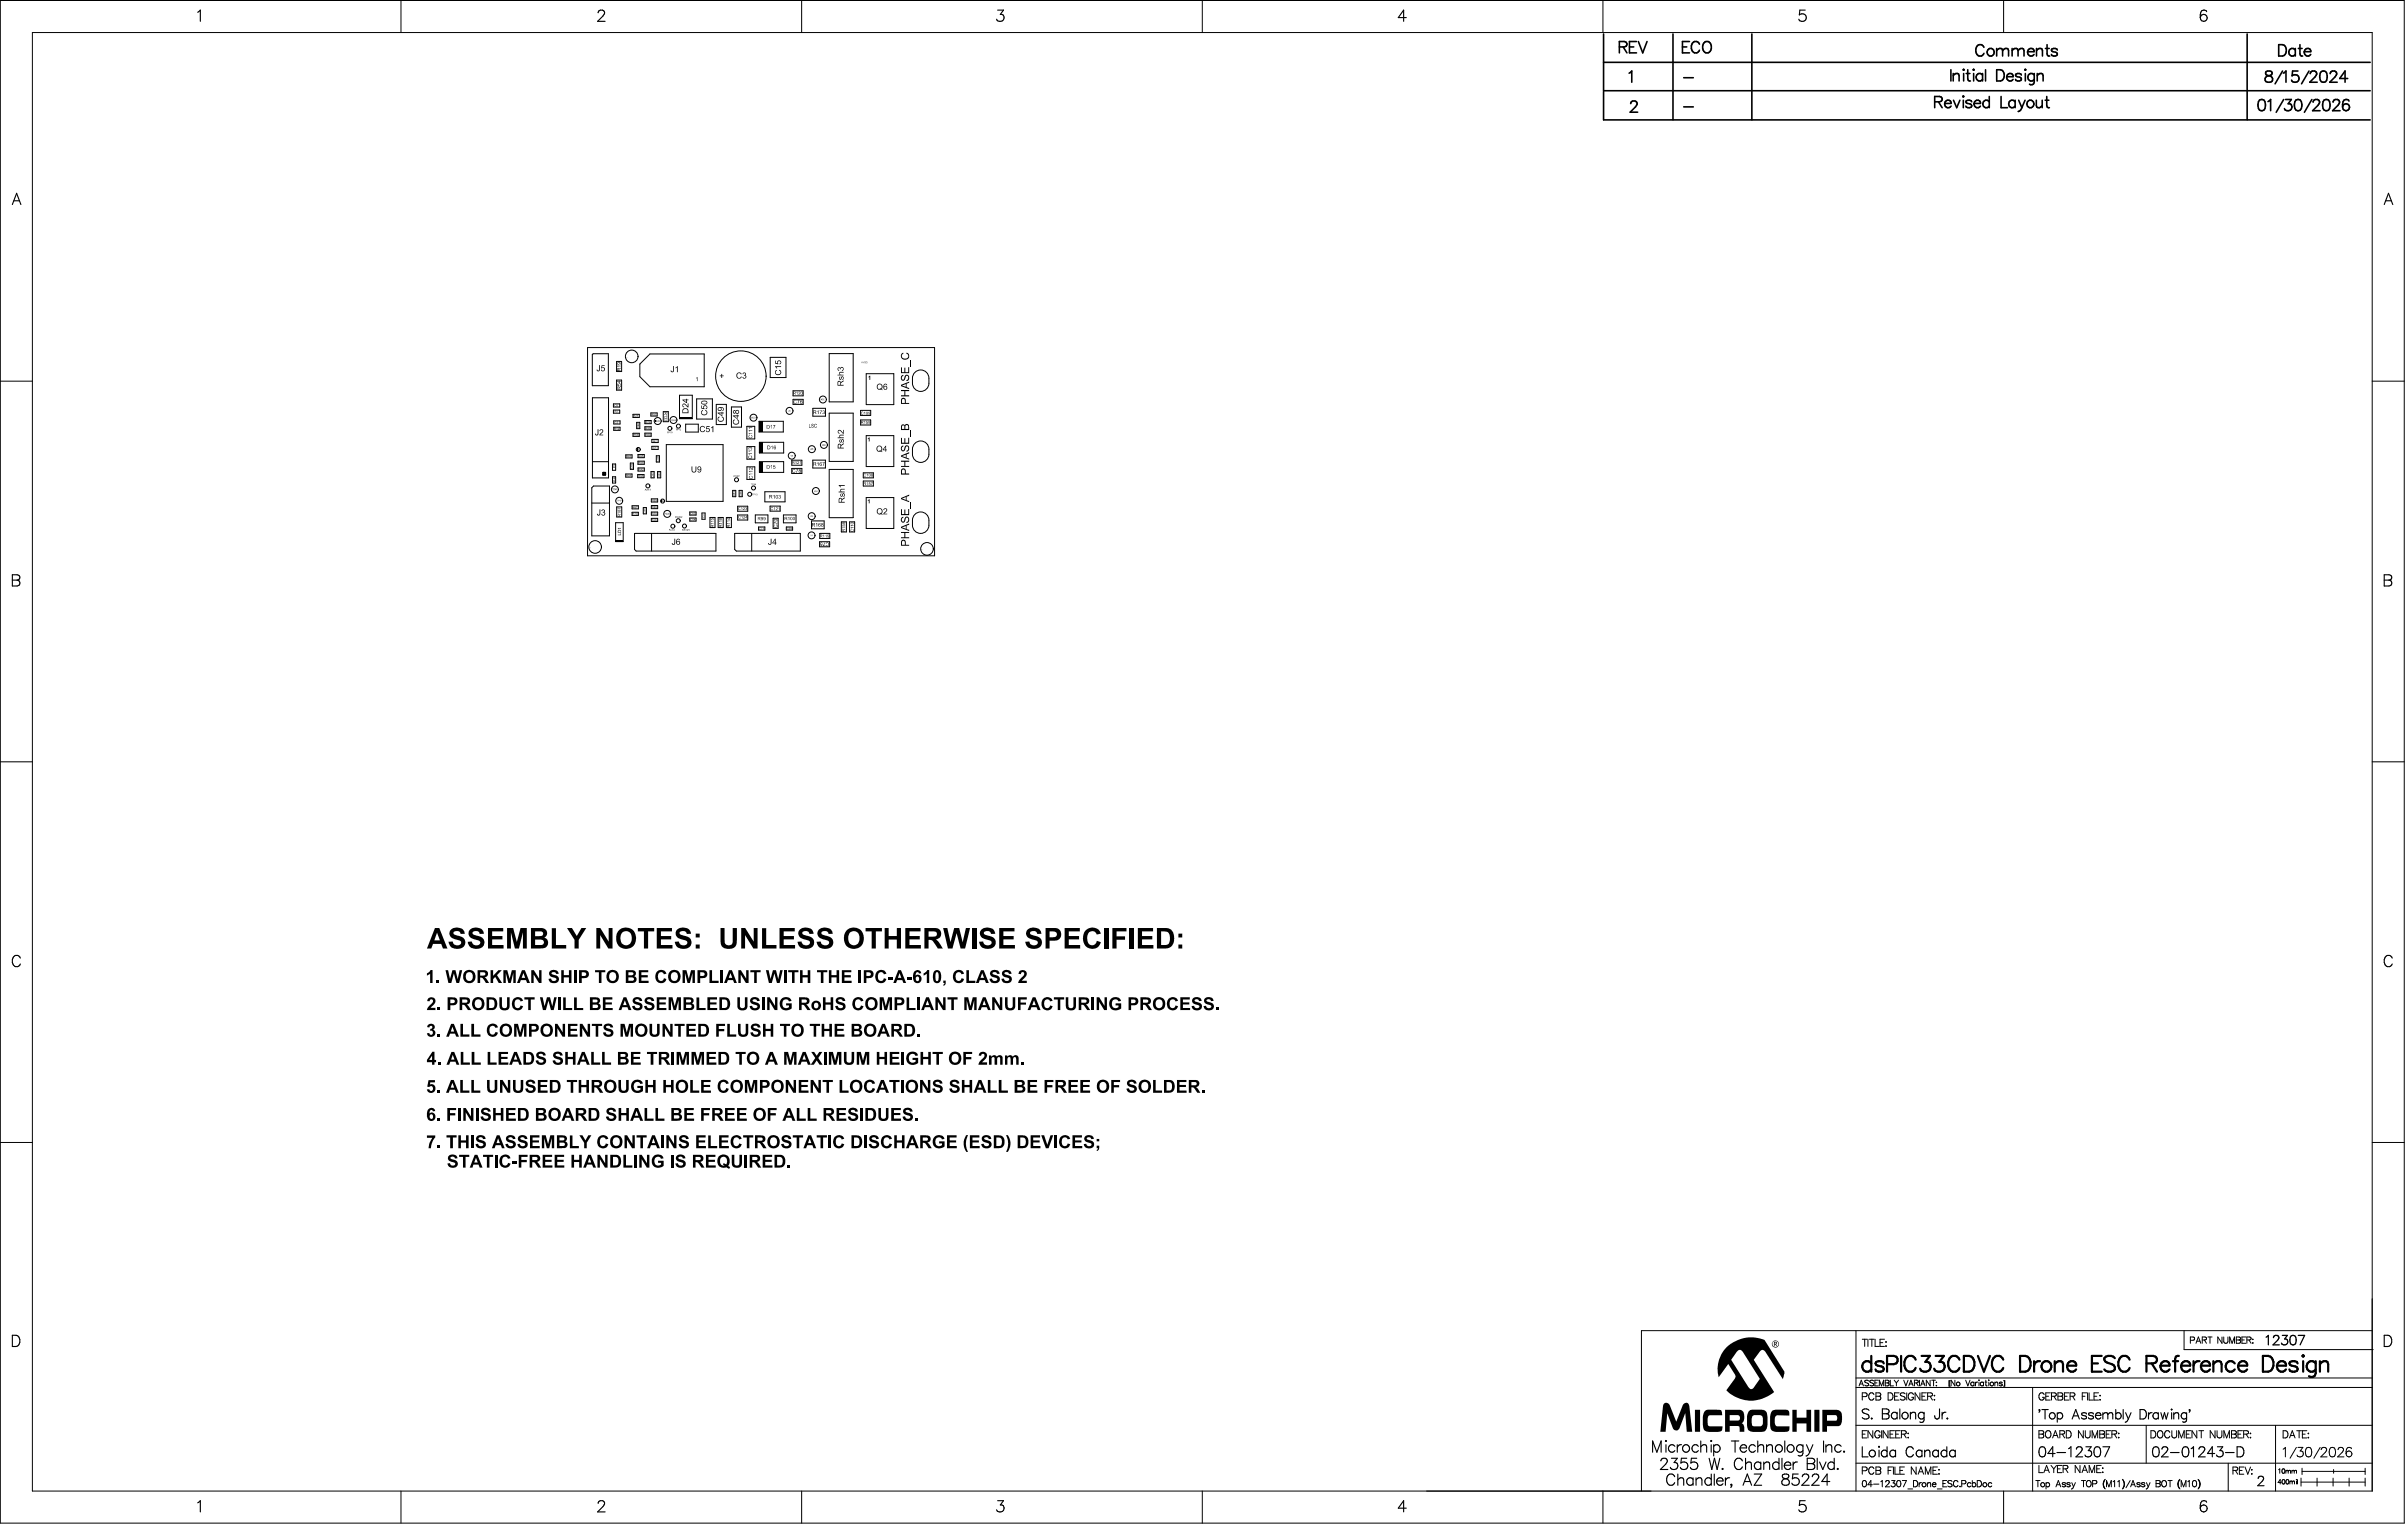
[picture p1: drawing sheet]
<svg xmlns="http://www.w3.org/2000/svg" width="635mm" height="403mm" viewBox="0 0 635 403" stroke-linecap="round" stroke-linejoin="round" font-family="sans-serif">
<g fill="#000">
<path d="M158 96.3h.3v1.4l-.6 .3-.3-.5h.2l.1 .2h.3zM158.7 96.4h.8v.1h-.6l-.1 .5 .5-.1 .3 .4-.1 .5-.4 .2-.6-.3v-.2h.3v.2l.3 .1 .3-.3-.2-.4-.6 .1zM162.8 96.5l.9 .1h-.7v.2zM165.3 94.2l.1 .1zM165.4 94.2l.1 .1zM177.6 96.6h.2v1.3l-.5 .3-.3-.2-.1-.3 .3 .3h.3zM178.2 96.9l.6-.3v1.6h-.2v-1.3l-.3 .3zM189.9 99.1h.4v-.5h.2v.5h.4v.1h-.4v.5h-.2v-.5h-.4zM194.4 98.5l.6-.3 .5 .2 .2 .3-.2 .1-.2-.3-.4-.1-.4 .5 .2 .8h.5l.3-.4 .2 .1-.3 .4-.4 .1-.6-.2-.1-.4zM196 98.4l.5-.1 .3 .2-.2 .5 .3 .1v.4l-.2 .3-.4 .1a.27 .27 0 0 1-.3-.2 .27 .27 0 0 1 0-.3l.2 .3 .4-.1 .1-.4-.4-.1v-.2a.28 .28 0 0 0 .3-.2 .28 .28 0 0 0-.3-.3 .28 .28 0 0 0-.2 .3h-.2zM204.6 97.7l.3-.1 .1 .2-.4 .2 .1 .6 .8 .1 .4-.3v-.4l-.4-.3 .1-.2 .1 .1 .4 .4-.1 .6-.4 .3-.8-.1-.3-.3zM204.5 95.1h.2v.7h.4l-.1-.4 .5-.4 .5 .3 .1 .4a.27 .27 0 0 1-.1 .3 .27 .27 0 0 1-.4-.1l.3-.2-.2-.4a.35 .35 0 0 0-.4 .1 .35 .35 0 0 0 .1 .5l-.1 .2-.8-.2z"/>
<path d="M204.5 96.6h1.6v.2h-1.3l.3 .4h-.3zM221 97.1l.4-.2a.28 .28 0 0 0 .3 .2 .28 .28 0 0 0 .3-.3l.3 .1 .3 .2-.1 .6-.4 .1v-.2l.3-.3-.2-.3a.29 .29 0 0 0-.4 .1 .29 .29 0 0 0 0 .4l-.2-.1a.28 .28 0 0 0-.2-.3 .28 .28 0 0 0-.3 .3 .28 .28 0 0 0 .3 .2v.2l-.4-.1zM221.5 99.4l.2-.1-.1 .3a.22 .22 0 0 0-.2 .2 .22 .22 0 0 0 .3 .2 .22 .22 0 0 0 .1-.3l.3-.4h.2l.3 .4a.26 .26 0 0 1-.1 .3 .26 .26 0 0 1-.3 0l.2-.1-.1-.4a.28 .28 0 0 0-.3 .1 .28 .28 0 0 0 0 .3 .38 .38 0 0 1-.6 .1 .38 .38 0 0 1 .1-.6zM221.5 98.2l1.1-.1v.2l-1.1 .1 .1 .4h1v.2h-1.6v-.2h.5l-.1-.2zM227.3 95.4v.2h.2l.1-.2v.4l-.1-.2-.2 .2zM227.6 95.4l.2 .4 .2-.4-.2 .4zM237.9 99l.4-.1v.2l-.3 .2-.1 .4a.37 .37 0 0 0 .4 .5 .37 .37 0 0 0 .3-.6l.4-.7 .4-.1 .4 .4 .1 .6a.72 .72 0 0 1-.8 .7v-.3l.5-.3v-.5a.39 .39 0 0 0-.5-.2 .39 .39 0 0 0-.2 .5l-.4 .7h-.6l-.2-.5zM237.9 93.2l.4-.2v.4a.74 .74 0 0 0-.2 1 .74 .74 0 0 0 1.1 .1l.4-.3v-.3v-.3l-.5-.3 .1-.3 .4 .2 .3 .4-.1 .7-.2 .4-.6 .2-.8-.1-.4-.4-.1-.6zM237.7 96.9h.2v1.3h.7v-1.2h.2v1.2h.8v-1.3h.3v1.5h-2.2zM240.2 95h.2v1.7h-.2zM157.7 113.2h.2l-.1 1.5-.6 .1-.2-.3 .2-.1a.24 .24 0 0 0 .3 .3 .24 .24 0 0 0 .2-.4zM158.3 113.3l.5-.1 .3 .2v.5l-.7 .8h.7v.1h-1l.8-1a.31 .31 0 0 0-.2-.4 .31 .31 0 0 0-.4 .3h-.2z"/>
<path d="M162.1 106.8h.5h-.2a.2 .2 0 0 0-.2 .1 .2 .2 0 0 0 .2 .3l.2-.1-.4 .1zM162.2 111.3l.3-.1 .1 .2-.3-.1v.3l.3-.1v.2h-.3zM162.6 113l.2-.2v.6zM162.8 108.4l.1-.1v.5zM162.8 101.2l.1 .4h.3l.1-.4 .4 .1a.22 .22 0 0 1 .1 .3 .22 .22 0 0 1-.3 0l.2-.1-.1-.2a.26 .26 0 0 0-.4 .1 .26 .26 0 0 0 .1 .4l-.5-.1zM162.8 111.2h.2l-.2 .2 .3 .1-.2 .2-.2-.1 .3 .1-.1-.3-.2 .1zM163 112.9h.1a.21 .21 0 0 1 .3 .2 .21 .21 0 0 1-.3 .2l.2 .1h-.3l.2-.3v-.2zM167.7 109.5h.3l-.3 .4 .3 .1h-.4l.3-.4zM167.7 114.4h.3l-.2 .1-.1 .2h.3l-.2 .3-.2-.2 .3 .1v-.2h-.3zM168.1 112.5h.1a.2 .2 0 0 0 0 .3 .2 .2 0 0 0 .3 0l-.1-.3 .2 .3-.5 .1zM168.1 118.3v.5zM168.1 109.5l.2-.1v.6z"/>
<path d="M170.8 111.1h.3l-.2 .4 .2 .1h-.3l.3-.3zM170.9 112.7h.2l-.2 .2 .2 .1-.1 .3-.2-.2h.3l-.1-.1h-.2zM171.2 111.1l.3 .1-.2 .3 .2 .1h-.3l.3-.4h-.3zM172.4 117.9l.4 .1-.3-.1-.1 .2 .1 .3 .3-.1-.1 .1h-.3zM172.4 109.1h.3h-.2l.2 .2-.2 .3-.1-.1h.2v-.2h-.2zM172.8 109.1l.3 .1-.3 .3 .3 .1h-.3l.2-.3zM173 110.9v.4zM172.9 116.1l.3 .1-.2 .4h.2h-.3l.3-.3zM172.9 118l.2-.1v.5zM173.4 110.9l.1 .3 .2-.3-.1 .4-.2-.1zM173.8 110.9h.2h-.2l.2 .2-.1 .2-.2-.1h.3zM175.2 109.8h.6v-.3l.2 .3z"/>
<path d="M175.3 110.1l.2 .1-.2 .1 .1 .2 .2-.2 .3 .1-.1-.3 .2 .3-.7 .2zM175.3 110.7l.2 .1-.2 .1 .1 .2 .2-.2 .3 .1-.1-.3 .2 .1-.1 .3h-.3a.24 .24 0 0 1-.3 0 .24 .24 0 0 1 0-.4zM176 113.9h.3l-.1 .4zM176.9 113.9l.1 .4zM177 110.6l.2 .4 .1-.4-.1 .5zM177.7 110.6l.1 .4 .2-.4-.1 .5-.2-.1zM178 110.7h.3h-.2l.2 .4-.3-.1h.3zM178.3 113.1h.3l-.1 .4zM179.2 113.1l.1 .4zM179.4 113.1h.2l-.2 .4h.2h-.2l.2-.2zM180.1 106.6l.6-.1 .7 .7v-.8h.2v1.1l-.3-.1-.8-.8-.3 .3 .3 .6-.3-.1-.2-.3zM179.3 109.9h3.3v.5h-3.3z"/>
<path d="M183.6 99.7l.4-.3v1.1l-.1-.8-.3 .2zM185.1 108.4l.3-.3 .1 .3-.4 .3 .1 .4 .8 .2 .4-.3-.1-.5-.3-.1 .1-.3 .2 .1 .3 .5-.1 .5-.5 .3h-.7l-.3-.5zM185 107h.2v.6l.4 .1-.1-.4 .5-.4 .5 .2 .1 .5a.24 .24 0 0 1-.1 .2 .24 .24 0 0 1-.3 0 .35 .35 0 0 0 .2-.5 .35 .35 0 0 0-.6-.1 .35 .35 0 0 0 .1 .5l-.1 .2-.8-.1zM184.8 112.6l.5-.3 .6 .3 .1 .2h-.2l-.2-.3h-.5l-.3 .4 .1 .7 .3 .2 .8-.3-.2 .4-.7 .1-.3-.3-.2-.5zM186.4 112.4h.8v.2h-.7v.4l.5-.1 .3 .4-.1 .4-.3 .3-.5-.1-.2-.3h.3a.31 .31 0 0 0 .3 .2 .31 .31 0 0 0 .2-.4l-.1-.3-.7 .1zM187.6 112.8l.6-.4v1.6h-.2v-1.3l-.4 .3zM189.5 110.1l.3-.2v.2l-.3 .2 .1 .6 .7 .1 .5-.3-.1-.4-.3-.2v-.3l.2 .1 .4 .5-.2 .6-.4 .2h-.7l-.4-.5zM193.5 110.8l.3-.2 .1 .3-.4 .3 .1 .4 .8 .2 .4-.3-.1-.5-.3-.2v-.2l.3 .1 .3 .4-.1 .6-.5 .3-.7-.1-.4-.5zM197.5 118.1l.7-.1 .2 .3-.3 .3 .1-.2a.2 .2 0 0 0 .1-.3 .2 .2 0 0 0-.3 0v.2l-.4-.2v.5zM197.6 114.9h.2l-.2 .4 .4 .2 .4-.2-.3-.4 .2-.1 .1 .6-.3 .2-.4-.1-.2-.2zM197.9 110l.1 .3 .2-.3-.1 .4zM197.4 119.6l1 .1h-.7v.3z"/>
<path d="M197.4 118.9l1 .1h-.7v.2zM197.5 114.2l1 .1h-.8v.3zM197.5 113.5l1 .1h-.8v.2zM197.5 112.7l1 .1h-.8v.3zM199.3 110h.3l-.1 .4zM203.3 112.3l.3-.2v1l-.1-.8zM203.5 117.7l.3-.2v1l-.1-.8-.3 .2zM204 112.1h.5l-.3 1-.1-.4 .3-.4zM207.9 108.2l.2 .4 .2-.4-.2 .4zM208.3 108.2l.3 .1-.3 .1 .1 .2 .2-.1-.1 .2-.2-.2zM209.5 105.6l.7 .1-.2 .1-.3-.2-.2 .2 .1 .6 .6-.2-.2 .3-.5-.1-.1-.6zM210.1 103.5l.3-.2v.8l-.1-.6z"/>
<path d="M210.7 103.4h.4l-.3 .6 .3 .1h-.5l.4-.5v-.2l-.4 .1zM210.3 105.5h.6l-.3 1-.1-.2 .3-.6zM213.4 111.8l.1 .9 .4 .1h-.5zM213.7 118.2v.4h.2h-.2zM213.9 118.3h.3h-.2l.2 .3h-.3h.3zM214.1 111.9h.5l.1 .2-.5-.2-.1 .2 .6 .3v.3l-.5 .1-.1-.3a.22 .22 0 0 0 .2 .2 .22 .22 0 0 0 .2-.2l-.4-.2zM215 111.8l.4 .1 .1 .2-.5-.2-.1 .6a.25 .25 0 0 0 .3 .2 .25 .25 0 0 0 .2-.2l-.1 .3-.4-.1-.1-.5zM215.8 108.2l.1 1-.1-.8-.2 .2zM216.6 105.1v.2l.3-.2v.5l-.1-.2-.2 .2zM216.2 108.3h.7l-.4 .9-.1-.2 .3-.6zM217 105.1l.2 .2-.2-.1 .2 .2-.1 .2-.2-.1h.2l-.2-.1zM216.9 117.2v.2l.2-.2v.4v-.2l-.2 .2z"/>
<path d="M217 108.4l.4-.2 .2 .2v.7l-.5 .1-.1-.2 .1 .1a.2 .2 0 0 0 .3-.1 .2 .2 0 0 0 0-.3h-.2a.2 .2 0 0 0 .3-.1 .2 .2 0 0 0-.3-.2l-.1 .1zM217.2 117.2h.2h-.2l.2 .2v.2l-.3-.1h.3zM217.3 105.2h.2l-.2 .1v.2l.2-.1-.1 .2zM221.2 113.5l.5-.1 .7 .8v-.8h.2v1l-1.1-.8-.3 .2v.3l.3 .1v.2l-.3-.1-.2-.3zM221.6 115.9l.2 .2-.2 .1 .1 .4 .4-.8 .4 .1 .1 .3v.4l-.3 .2 .2-.4a.21 .21 0 0 0-.1-.3 .21 .21 0 0 0-.3 .2l-.2 .4h-.4l-.1-.5zM221.5 114.8l1.1-.1v.2l-1 .1 .1 .3 .9 .1v.2h-1.6v-.2h.6zM227.2 108.7l.3-.1 .2 .2a.26 .26 0 0 0-.4 0 .26 .26 0 0 0 0 .4 .26 .26 0 0 0 .4-.1v.2h-.4zM227.9 108.8l.3-.2v.8l-.1-.6zM228 111.2l.2-.2v.8l-.1-.6zM228.6 111h.3l-.3 .3 .3 .1v.4l-.4-.1h.2l.2-.1-.1-.2h-.3zM228.9 115.6l.5-.2v1h-.2v-.7l-.3 .1zM229.1 99.4l.5-.3v1.1h-.2v-.8l-.3 .2z"/>
<path d="M237.8 117.7l.5-.2v.3l-.4 .4v.4a.36 .36 0 0 0 .5 .1 .36 .36 0 0 0 .2-.5l.4-.7h.3l.5 .2 .1 .9-.6 .5h-.2v-.2l.4-.2 .1-.5a.38 .38 0 0 0-.4-.5 .38 .38 0 0 0-.3 .6l-.4 .7h-.5l-.3-.5zM237.7 115.5h.2v1.3h.7v-1.2h.2v1.2h.8v-1.3h.3v1.6h-2.2zM237.7 102.9h2.2v.3h-1.1v1.1h1.1v.3h-2.2v-.3h.9v-1.1h-.9zM240.2 113.6h.2v1.7h-.2zM158.2 134.4h.2l-.1 1.4-.5 .2-.3-.5h.2l.1 .3 .3-.1zM158.7 134.6l.5-.2 .3 .1 .1 .4a.23 .23 0 0 0-.2 .2 .23 .23 0 0 0 .2 .2l-.1 .6h-.7l-.2-.4 .7 .3 .2-.4-.5-.2 .4-.2v-.4l-.3-.1-.3 .3h-.2zM161.7 126.6l.4-.1 .2 .2zM161.7 127l.4-.1 .2 .2zM161.5 128.9h.3l-.1 .4zM161.8 128.9h.3l-.2 .3 .2 .1h-.3zM161.8 122.7h.4l.1 .2-.2 .1 .1-.3a.2 .2 0 0 0-.3 0 .2 .2 0 0 0 0 .3zM162.1 128.9l.2 .3 .2-.3v.4l-.1-.3-.1 .3-.1-.3-.1 .3z"/>
<path d="M163 133.9l.7 .4-.6-.3-.1 .4zM162.8 131.9h.3l-.1 .4zM163.5 132l.1-.1v.4zM163 135.2l.7 .1h-.5v.2zM163 139.3l.8 .1h-.6v.2zM163.7 131.9h.3l-.2 .4 .1-.3zM166.2 120.2h.3l-.1 .5-.2-.1h.2v-.4zM166.5 123.2v.4l.4-.1-.1-.3 .1 .3a.28 .28 0 0 1-.4 .1 .28 .28 0 0 1 0-.4zM166.3 125.2h.1v.5zM166.4 122.4l.1 .2 .2-.2 .3 .2-.2 .1 .1-.2-.2-.1v.3h-.3zM167.4 135.3h.4l-.2 .5 .1-.5zM167.8 133.6h.3l-.1 .5 .1-.5z"/>
<path d="M169.3 125.4h.3v.5l-.3-.2 .3 .1-.2-.2 .1-.2zM169.5 123.6h.2l-.2 .4 .2 .1h-.3l.3-.3-.1-.2-.2 .2zM169.4 120.1h.3l-.3 .2h.3l-.1 .3-.3-.1h.3v-.2l-.3 .1zM169.8 135h.2a.22 .22 0 0 0 0 .3 .22 .22 0 0 0 .3-.1 .22 .22 0 0 0-.1-.3l.1 .1v.4h-.4zM169.8 134.5l.2 .3v-.2a.21 .21 0 0 1 .3-.1 .21 .21 0 0 1 0 .3l-.1 .1v-.3l-.1 .3-.3-.1zM169.8 134.1l.2 .3v-.2l.3-.1v.3l-.1-.2-.1 .2h-.3zM170.6 129v.3h.2l.1-.3-.1 .4-.2-.1zM170.9 129l.2 .1 .2-.1-.2 .2 .2 .2-.2-.2-.2 .2 .2-.2zM171.4 129h.2v.4zM171.9 125.5l.1-.1a.22 .22 0 0 0-.1 .4 .22 .22 0 0 0 .4 0 .22 .22 0 0 0-.1-.4l.1 .1a.26 .26 0 0 1-.2 .4 .26 .26 0 0 1-.2-.4zM171.9 124.7l.2-.1 .2 .3 .1-.3v.4l-.4-.3-.1 .2zM172.7 136.9l-.2 .5h.3h-.3z"/>
<path d="M172.5 135.2h.3l-.2 .6 .2-.5zM173 135.2h.2l-.2 .1 .3 .2-.1 .3-.3-.1h.3l-.1-.2h-.2zM173.3 121.3h.1a.21 .21 0 0 0-.1 .2 .21 .21 0 0 0 .3 .1 .21 .21 0 0 0 .1-.3l.1 .3-.4 .1zM173.3 120.9l.2 .2-.1-.2h.3l.1 .3h-.2l.1-.3h-.2v.3l-.2-.1zM173.6 125.5l.1-.1a.21 .21 0 0 0 0 .4 .21 .21 0 0 0 .3 0 .21 .21 0 0 0-.1-.4l.2 .1-.1 .4-.4-.1zM173.6 124.7l.4-.1 .1 .3-.1 .1 .1-.3h-.2v.1l-.3-.1v.2zM174.5 131.9v.5zM175.7 135.3l.1 .4 .2-.1 .1-.3-.1 .4h-.2zM176.1 135.3l.2 .2 .2-.2-.2 .2 .2 .2-.2-.2-.2 .2 .2-.2zM176.6 135.3l.2 .1-.2 .3h.2h-.3l.3-.3zM176.9 139.5l.1 .4h.2v-.4v.4h-.3zM177.3 139.5l.2 .2 .2-.2v.4l-.2-.1-.2 .1 .1-.2z"/>
<path d="M177.7 139.6h.3v.3h-.3h.2v-.3zM178.5 136.2h.3h-.3l.3 .2v.2l-.3-.1h.3zM178.8 136.2l.3 .4 .1-.4-.1 .4zM179.7 136.2h.2l-.1 .4h.2h-.3l.2-.3zM180.4 139.6h.3h-.2l.2 .2v.2l-.3-.1h.3zM180.8 139.6l.2 .3 .2-.3-.2 .4zM181.7 139.6h.1v.4zM182.1 136.9l.3-.1 .2 .1a.22 .22 0 0 0-.4 0 .22 .22 0 0 0 .1 .4 .22 .22 0 0 0 .3-.1l-.4 .1zM182.1 135.3h.5l-.4 .1a.23 .23 0 0 0 .1 .3 .23 .23 0 0 0 .3-.2l-.4 .2zM182.7 136.8h.3l-.3 .2h.3l-.1 .3-.3-.1h.3v-.2l-.3 .1zM182.7 135.2h.3l-.3 .2 .3 .1-.1 .2h-.3l.3-.1-.3-.1zM183.1 135.2h.3v.5h-.3l.2-.1v-.3h-.2z"/>
<path d="M182.4 123h.2l.1 1.3 .3 .2 .5-.2v-1.3h.2v1.2l-.2 .4h-.6l-.4-.2zM185.3 136.2l.1-.1a.2 .2 0 0 0-.1 .3 .2 .2 0 0 0 .3 .1 .2 .2 0 0 0 .1-.3v.4l-.4-.1zM185.3 135.8l.5 .2v-.3v.4l-.3-.3-.1 .2zM187.5 136.7l.3 .3v-.3h.4l.1 .4-.2 .1a.21 .21 0 0 0 .1-.3 .21 .21 0 0 0-.2-.1 .21 .21 0 0 0-.2 .2l.1 .2-.4-.1zM187.5 138l.8 .1h-.6v.2zM187.5 137.4l.8 .1h-.6v.2zM189.7 138l.7 .1h-.6v.2zM189.7 137.4l.7 .1h-.6v.2zM191.8 138h.8h-.6v.3zM191.8 137.4h.8h-.6v.3zM193.4 130.5l.2-.1-.2 .3a.23 .23 0 0 0 .4 0 .23 .23 0 0 0 0-.3l.1 .2-.1 .3-.4-.1zM193.4 125.4l.2 .3 .1-.3 .2 .3 .1-.3-.1 .4-.2-.4-.1 .4z"/>
<path d="M193.4 129.7l.5 .1-.4 .1zM194.4 125.4l.1 .2 .3-.2-.2 .1 .2 .3-.3-.2-.1 .2zM195.1 130.5l.1-.1a.22 .22 0 0 0-.1 .3 .22 .22 0 0 0 .3 .1 .22 .22 0 0 0 .1-.3v-.1l.1 .4-.4 .1zM194.9 133.8l.4 .1h-.3l-.2 .2 .2 .4 .4-.2-.2 .2-.5-.2zM194.8 125.4h.3h-.2l.2 .1-.2 .2 .2 .1h-.3zM194.8 136.2h.6l-.4-.1-.2 .3 .2 .3 .4-.1-.1 .2-.5-.1zM195.5 134l.3-.2v.7l-.1-.5zM195.5 136.2l.3-.1v.7v-.6zM196.1 133.8l.4 .2-.4 .4 .4 .1h-.5l.4-.4-.1-.2-.3 .1zM196.2 136.1l.4 .1-.4 .5 .4 .1h-.6l.4-.5v-.2l-.4 .2zM196.7 133.8a.21 .21 0 0 1 .3 0 .21 .21 0 0 1-.1 .4l.2 .2-.4 .1v-.2l.1 .2 .2-.1-.2-.2 .1-.3-.2 .1zM197.5 120.3h.2l-.2 .2 .1 .3 .5 .1 .2-.4-.3-.2 .2-.1 .2 .3-.1 .4-.7 .1-.2-.3z"/>
<path d="M197.7 125.6l.2-.1-.2 .6 .4 .1 .4-.2-.3-.3 .2-.1 .1 .6-.8 .1-.1-.3zM197.7 123.3l.4 .1 .3 .4 .1-.5v.6l-.6-.5-.2 .1 .2 .4-.2-.1zM198.1 127.6h.3h-.2v.4zM197.6 125l.9 .1h-.7l.2 .2h-.2zM197.6 124.2l.9 .1h-.7v.3zM198.4 130.2h.4l-.2 .4v-.3zM198.9 127.6h.2v.4zM199.2 130.3l.2-.1v.4zM199.5 130.3h.3v.3h-.3h.2v-.3zM200.3 139.3l.4-.1v.1l-.3-.1-.1 .3 .1 .1h.3l-.3 .1zM200.8 139.2h.3l-.1 .5v-.5zM201.3 139.3l.2-.2v.6z"/>
<path d="M203.3 122.9l.3-.2v.9l-.1-.7-.2 .1zM203.4 133.9h.5l.1 .1-.3-.1-.3 .2 .2 .4 .4-.2-.1 .2-.5-.1zM204.1 138.5l.3-.1-.2 .5 .4 .2 .4-.2v-.3l-.3-.1 .1-.1 .3 .1v.5l-.8 .2-.2-.4zM204.1 137.6l1 .5-.8-.3-.2 .5zM204 130.8l.3-.2v.9l-.1-.7zM204.2 134l.2-.2v.8l-.1-.6zM204 122.7h.5l-.4 .1v.3l.3-.1 .2 .3-.3 .4-.3-.1v-.2h.1a.2 .2 0 0 0 .3 0 .2 .2 0 0 0-.1-.3l-.3 .1zM204.8 133.8l.4 .2-.4 .5 .4 .1h-.5l.4-.5-.1-.2-.3 .1zM205.4 134l.2-.2v.8l-.1-.6zM205.4 130.6h.4l.1 .1-.1 .3 .2 .4-.2 .1a.23 .23 0 0 1-.3 0 .23 .23 0 0 1 0-.3v.1a.21 .21 0 0 0 .2 .2 .21 .21 0 0 0 .2-.3 .21 .21 0 0 0-.3-.1l.2-.4-.4 .1zM207.6 139.2h.4l.1 .1h-.4v.3h.2l.1-.1v.1h-.4zM207.9 136.6l.3-.3v.9l-.1-.7z"/>
<path d="M208.6 120l.1 .4 .2-.4-.2 .5zM209 123.9l.4-.2 .4 .2v.1l-.5-.2-.2 .3 .2 .5 .5-.2-.1 .2h-.6zM209.8 121.8l.3-.2v.8l-.1-.6zM210 123.8h.6l-.4 .9-.1-.1 .3-.8zM210.3 121.7l.5 .1-.4 .5 .4 .1h-.5l.4-.5-.1-.2-.3 .1zM211.1 121.8l.2-.2v.8l-.1-.6-.2 .1zM213.7 135.9v.4h.2h-.2zM213.9 136h.3h-.2l.1 .3h-.2h.2zM214.8 129.4v.1l.2-.1v.4v-.2l-.2 .2zM215.1 129.4h.2l.1 .1h-.2l.1 .3h-.2l.2-.1zM215.2 138.2l.4-.2v.9l-.1-.7zM215.5 122.1l.4-.2v1l-.1-.8z"/>
<path d="M217 121.9h.6l-.4 1-.1-.2 .3-.6zM221.8 130.2l.2-.1-.2 .6a.3 .3 0 0 0 .4 0 .3 .3 0 0 0 0-.4l.4-.2 .3 .2-.1 .6-.3 .2v-.2l.2-.3a.24 .24 0 0 0-.3-.3 .24 .24 0 0 0-.1 .4l-.2 .3-.3-.1zM221.8 129h1.1v.1h-.8l-.3 .2 .2 .3 .9 .1v.2h-1.7v-.2h.6l-.1-.2zM222.2 138.4l.3 .4v-.4h.4v.3l-.2 .2 .2-.3a.2 .2 0 0 0-.3-.1 .2 .2 0 0 0 0 .3h-.4zM221.2 127.9h1.7v.2h-1.3l.2 .4h-.2zM222.2 139.1l.7 .1h-.6v.2zM224.5 139.7l.2-.1-.2 .2 .1 .3h.4l.1-.2-.2-.3h.2l.1 .5-.3 .1h-.4zM224.4 139.1l.8 .1h-.6v.2zM224.4 138.5l.8 .1h-.6v.2zM227.9 125.1l.3-.2 .3 .2-.4-.1-.2 .2 .2 .4 .4-.2-.1 .3-.5-.1zM228.7 127.3l.2-.1v.8zM228.7 125.1l.2-.2v.8z"/>
<path d="M228.9 132l.5-.3v1.1h-.2v-.8l-.3 .2zM229.2 127.2h.4l-.3 .3h.3l.1 .4-.4 .1-.1-.2a.2 .2 0 0 0 .2 .2 .2 .2 0 0 0 .2-.2 .2 .2 0 0 0-.2-.2h-.2zM229.7 127.2h.6l-.3 .8 .1-.7zM233.2 134.2l.5-.1 .3 .2v.4l-.7 .8h.8v.2h-1.1l.8-1v-.4a.3 .3 0 0 0-.4 0 .3 .3 0 0 0-.1 .3l-.3-.1zM237.8 136.6l.5-.3v.3l-.3 .1-.1 .3a.39 .39 0 0 0 .4 .6 .39 .39 0 0 0 .3-.6l.4-.7h.4l.4 .3 .1 .5a.73 .73 0 0 1-.8 .9v-.3l.5-.4v-.6l-.5-.1-.4 1.1-.5 .2-.5-.5zM237.7 134.3h.2v1.3h.7v-1.2h.2v1.2h.8v-1.3h.3v1.6h-2.2zM237.7 121.5h2.2v.3h-1.1v1.1h1.1v.3h-2.2v-.3h.9v-1.1h-.9zM240.2 132.4h.2v1.8h-.2zM155.5 144.5l.1 .1zM155.7 144.5v.1zM155.8 144.5v.1zM163 141h.7l.1-.4v.6z"/>
<path d="M177.9 142.1h.2v1.4l-.7 .2-.2-.3v-.2h.2a.25 .25 0 0 0 .3 .3 .25 .25 0 0 0 .2-.3zM203.3 142.1h.2v1.4l-.6 .2-.3-.3 .3-.2a.24 .24 0 0 0 .2 .3 .24 .24 0 0 0 .2-.3zM213.8 141l.1 .4 .2-.4-.2 .4zM216.5 143.2l.4-.1 .1 .3-.1-.1a.21 .21 0 0 0-.4 0 .21 .21 0 0 0 0 .3 .21 .21 0 0 0 .4-.1v.5h-.5l.4-.1v-.2l-.4-.1zM217.4 143.2l.2-.1-.1 .4-.3 .4 .5 .1h-.6zM217.2 141.1l.2-.1v.8zM217.8 141.1l.2-.1v.8zM218 143.2h.5l.2 .6-.4 .3-.3-.1v-.3l.1 .3 .4-.1v-.4a.3 .3 0 0 0-.2-.3 .3 .3 0 0 0-.3 .3zM237.7 140.3h2.2v.3h-1.1v1.1h1.1v.3h-2.2v-.3h.9v-1.1h-.9zM243.1 145v.1zM243.2 145l.1 .1zM243.3 145l.1 .1z"/>
<path d="M112.6 256.7l.8-.4 .2-.4h.5v3.4h-.6v-2.5l-.9 .5zM115.2 258.7h.6v.6h-.6zM118.8 245.3a2.38 2.38 0 0 1 3.7 .5l.1 .5-1.1 .1a1 1 0 0 0-.9-.8 1 1 0 0 0-1 .6l.3 .3 2.1 .7a1.64 1.64 0 0 1 .7 1.9 1.64 1.64 0 0 1-1.6 1.1 2.06 2.06 0 0 1-2.8-1.8l1.1-.1a1.15 1.15 0 0 0 1.1 1 1.15 1.15 0 0 0 1.2-.7l-.5-.6-1.3-.3a1.53 1.53 0 0 1-1.1-2.4zM117.5 255.9h.7l.5 2.3 .7-2.3h.8l.6 2.4 .5-2.4h.6l-.8 3.4h-.7l-.7-2.5-.6 2.5h-.8zM123.9 245.3l1.1-.6a1.88 1.88 0 0 1 2.6 1.6l-1.1 .1a1.01 1.01 0 0 0-.8-.8 1.01 1.01 0 0 0-1.1 .6l.3 .3 1.3 .4a1.73 1.73 0 0 1 1.5 2 1.73 1.73 0 0 1-2.2 1.4h-.1a1.88 1.88 0 0 1-2-1.9l1.1-.1a1.14 1.14 0 0 0 1 1.1 1.14 1.14 0 0 0 1.2-.9l-.5-.5-1.3-.3a1.53 1.53 0 0 1-1-2.4zM129.4 255.9h.7v1.5l1.4-1.5h.9l-1.3 1.3 1.4 2.1h-.9l-1-1.6-.5 .6v1h-.7zM128.7 244.8h4.1v.9h-3v1.2h2.7v.9h-2.7v1.5h3v.9h-4.1zM132.8 255.9h1l.6 2.3 .6-2.3h1.1v3.4h-.7v-2.7l-.7 2.7h-.6l-.7-2.7v2.7h-.6zM133.8 244.8h1.6l1 3.7 .9-3.7h1.7v5.4h-1v-4.3l-1.1 4.3h-1.1l-1-4.3v4.3h-1zM140.2 255.9h.6l1.4 2.2v-2.2h.7v3.4h-.7l-1.4-2.3v2.3h-.6zM145.1 256.1l.8-.3 .9 .1 .3 .3 .3 .7h-.7a.66 .66 0 0 0-.6-.5 .66 .66 0 0 0-.6 .4l1.6 .7a1.13 1.13 0 0 1 .1 1.5 1.13 1.13 0 0 1-1.5 .3l-.5-.2-.4-.6-.1-.3 .7-.1a.66 .66 0 0 0 .7 .7 .66 .66 0 0 0 .6-.7l-1.6-.7-.3-.8zM145.6 244.8h1.1v4.5h2.7v.9h-3.8z"/>
<path d="M148.1 255.9h.6v1.3h1.4v-1.3h.7v3.4h-.7v-1.5h-1.4v1.5h-.6zM151.4 255.9h.7v3.4h-.7zM149.6 244.8h1.3l1.3 2.1 1.2-2.1h1.3l-2 3.1v2.3h-1.1v-2.3zM157 255.9h2.7v.6h-1v2.8h-.7v-2.8h-1zM157.3 244.8h1.1l2.2 3.6v-3.6h1v5.4h-1.1l-2.2-3.6v3.6h-1zM168.5 255.9h2.5v.6h-1.8v.7h1.7v.6h-1.7v.9h1.9v.6h-2.6zM168.3 244.8h4.3v.9h-1.6v4.5h-1.1v-4.5h-1.6zM173.3 256.3l.8-.4h.9l.5 .4 .3 .5-.7 .2a.85 .85 0 0 0-1.1-.4 .85 .85 0 0 0-.4 1.2 .83 .83 0 0 0 1 .9l.4-.2 .2-.5 .6 .2-.3 .7-.5 .3-.8 .1-.7-.3-.6-1.1 .1-1zM173.3 244.8h4v.9h-2.9v1.2h2.7v.9h-2.7v1.5h3v.9h-4.1zM178.5 245.3l1.1-.6a1.88 1.88 0 0 1 2.7 1.6l-1.1 .1a1.01 1.01 0 0 0-.9-.8 1.01 1.01 0 0 0-1 .6l.2 .3 1.1 .4a1.74 1.74 0 0 1 1.8 1.9 1.74 1.74 0 0 1-2.1 1.5h-.3a1.88 1.88 0 0 1-2-1.9l1.1-.1a1.14 1.14 0 0 0 1 1.1 1.14 1.14 0 0 0 1.2-.9l-.5-.5-1.2-.3a1.53 1.53 0 0 1-1.1-2.4zM180.1 255.9h1l.6 2.3 .6-2.3h1v3.4h-.6v-2.7l-.7 2.7h-.6l-.7-2.7v2.7h-.6zM187.2 255.9h.6v2.8h1.8v.6h-2.4z"/>
<path d="M190 255.9h.7v3.4h-.7zM190.1 244.8h1v3.1a1.14 1.14 0 0 0 1.2 1.5 1.14 1.14 0 0 0 1-1.6v-3h1.1l-.1 4.1a1.71 1.71 0 0 1-1.8 1.4h-.3a1.92 1.92 0 0 1-2.1-2.5zM194.8 255.9h.7l1.4 2.2v-2.2h.6v3.4h-.7l-1.4-2.3v2.3h-.6zM195.5 244.8h1.1l2.2 3.6v-3.6h1.1v5.4h-1.1l-2.2-3.6v3.6h-1.1zM198 255.9h2.7v.6h-1.1v2.8h-.6v-2.8h-1zM201 244.8h1.1v4.5h2.7v.9h-3.8zM202.1 255.9h.7l.5 2.3 .6-2.3h.8l.6 2.4 .5-2.4h.7l-.8 3.4h-.7l-.7-2.5-.7 2.5h-.7zM206.8 255.9h.7v3.4h-.7zM205.6 244.8h4.1v.9h-3v1.2h2.8v.9h-2.8v1.5h3v.9h-4.1zM207.9 255.9h2.7v.6h-1v2.8h-.7v-2.8h-1zM211.1 245.1l.8-.4a1.94 1.94 0 0 1 2.8 1.6l-1.1 .1a1.05 1.05 0 0 0-.9-.8 1.05 1.05 0 0 0-1 .5l.1 .4 1.3 .4a1.75 1.75 0 0 1 1.7 2 1.75 1.75 0 0 1-2.3 1.4h-.1a1.95 1.95 0 0 1-2-1.9l1-.1a1.14 1.14 0 0 0 1.1 1.1 1.14 1.14 0 0 0 1.2-.9l-.4-.4-1.4-.4a1.5 1.5 0 0 1-1.2-1 1.5 1.5 0 0 1 .4-1.6zM211.1 255.9h.6v1.3h1.4v-1.3h.7v3.4h-.7v-1.5h-1.4v1.5h-.6z"/>
<path d="M215.9 245.3a2.38 2.38 0 0 1 3.7 .5l.1 .5-1.1 .1a1 1 0 0 0-.9-.8 1 1 0 0 0-1 .6l.2 .3 2.1 .7a1.64 1.64 0 0 1 .8 1.9 1.64 1.64 0 0 1-1.6 1.1 2.06 2.06 0 0 1-2.8-1.8l1.1-.1a1.15 1.15 0 0 0 1 1 1.15 1.15 0 0 0 1.3-.7l-.6-.6-1.2-.3a1.53 1.53 0 0 1-1.1-2.4zM215.5 255.9h2.7v.6h-1v2.8h-.6v-2.8h-1.1zM218.7 255.9h.6v1.3h1.4v-1.3h.7v3.4h-.7v-1.5h-1.4v1.5h-.6zM222.1 255.9h2.5v.6h-1.8v.7h1.7v.6h-1.7v.9h1.9v.6h-2.6zM226.5 255.9h.7v3.4h-.7zM231.3 256.3l.8-.4h.7l.7 .3 .3 .6-.6 .2-.5-.5h-.6l-.4 .3-.1 .9a.88 .88 0 0 0 .9 1l.5-.2 .2-.5 .6 .2-.3 .7-.5 .3h-1.1a1.92 1.92 0 0 1-.6-2.9zM228.4 244.8h4.3v.9h-1.6v4.5h-1.1v-4.5h-1.6zM234.4 257.7h1.2v.7h-1.2zM233.4 244.8h1v2.1h2.2v-2.1h1.1v5.4h-1.1v-2.4h-2.2v2.4h-1zM239.3 257.7h1.3v.7h-1.3zM238.8 244.8h4.1v.9h-3v1.2h2.7v.9h-2.7v1.5h3v.9h-4.1zM243.7 256.8l.6-.4 .3-.5h.5v3.4h-.6v-2.5l-.8 .5z"/>
<path d="M248.9 258.7h.6l-.1 .9-.5 .5-.1-.3 .4-.5h-.3zM251.8 256.3l.8-.4h.9l.6 .4 .2 .5-.7 .2a.85 .85 0 0 0-1.1-.4 .85 .85 0 0 0-.4 1.2 .83 .83 0 0 0 1 .9l.4-.2 .2-.5 .6 .2-.3 .7-.5 .3-.8 .1-.7-.3-.6-1.1 .1-1zM248.8 244.8h1.1l.9 3.7 .9-3.7h1.3l1 3.8 .8-3.8h1.1l-1.3 5.4h-1.2l-1-4.1-1.1 4.1h-1.2zM254.9 255.9h.7v2.8h1.7v.6h-2.4zM256.4 244.8h1.1v5.4h-1.1zM259 245.1l.8-.4a1.94 1.94 0 0 1 2.8 1.5l-1.1 .2a1.04 1.04 0 0 0-.9-.8 1.04 1.04 0 0 0-1 .5l.2 .4 1.3 .4a1.73 1.73 0 0 1 1.6 2 1.73 1.73 0 0 1-2.3 1.4h-.1a1.95 1.95 0 0 1-2-1.9l1-.1a1.15 1.15 0 0 0 1.1 1.1 1.15 1.15 0 0 0 1.2-.8l-.5-.6-1.3-.3a1.5 1.5 0 0 1-1.2-1 1.5 1.5 0 0 1 .4-1.6zM261.3 256.2l.7-.3h1.1l.5 .5 .1 .5h-.7a.62 .62 0 0 0-.6-.5 .62 .62 0 0 0-.6 .4l1.5 .6a1.09 1.09 0 0 1 .3 1.5 1.09 1.09 0 0 1-1.4 .4l-.7-.2-.4-.5-.1-.4 .7-.1a.68 .68 0 0 0 .7 .7 .68 .68 0 0 0 .7-.7l-1.7-.7-.2-.5zM264.5 256.2l.6-.3h1.1l.4 .3 .3 .7h-.8l-.1-.4-.5-.1a.39 .39 0 0 0-.5 .4 .39 .39 0 0 0 .5 .3l1.1 .4a1.13 1.13 0 0 1 .1 1.5 1.13 1.13 0 0 1-1.5 .3l-.5-.2-.5-.6v-.3l.6-.1a.68 .68 0 0 0 .7 .7 .68 .68 0 0 0 .7-.7l-1.7-.7-.2-.4zM263.6 244.8h4v.9h-2.9v1.2h2.7v.9h-2.7v1.5h3.1v.9h-4.2zM269 256.1l.9-.2 .9 .4 .1 .7-.2 .5-1.1 1.2h1.3v.6h-2.3l.2-.7 1.3-1.4a.47 .47 0 0 0-.2-.8 .47 .47 0 0 0-.6 .6l-.6-.1zM271 245.3a2.38 2.38 0 0 1 3.6 .5l.1 .5-1.1 .1a1 1 0 0 0-.9-.8 1 1 0 0 0-1 .6l.3 .3 2.1 .7a1.64 1.64 0 0 1 .7 1.9 1.64 1.64 0 0 1-1.6 1.1 2.06 2.06 0 0 1-2.7-1.8l1.1-.1a1.15 1.15 0 0 0 1 1 1.15 1.15 0 0 0 1.2-.7l-.5-.6-1.3-.3a1.53 1.53 0 0 1-1-2.4zM280.9 244.8h4v.9h-2.9v1.2h2.7v.9h-2.7v1.5h3v.9h-4.1z"/>
<path d="M286.5 245.3a2.39 2.39 0 0 1 3.9 1l-1.1 .2a1.31 1.31 0 0 0-1.6-.8 1.31 1.31 0 0 0-.9 1.6v.2a1.46 1.46 0 0 0 1.3 1.9 1.31 1.31 0 0 0 1.3-1.2l1 .3-.1 .4a2.48 2.48 0 0 1-3.2 1.1 2.48 2.48 0 0 1-1.3-3.1l.2-.8zM291.3 244.8h1.1v5.4h-1.1zM293.5 244.8h3.7v.9h-2.6v1.3h2.2v.9h-2.2v2.3h-1.1zM298 244.8h1.1v5.4h-1.1zM300.2 244.8h4v.9h-2.9v1.2h2.7v.9h-2.7v1.5h3v.9h-4.1zM112.9 270.3l.9-.3 .7 .5a.75 .75 0 0 1-.3 1.1 1.04 1.04 0 0 1 .3 1.6 1.04 1.04 0 0 1-1.5 0l-.4-.6 .7-.1v.1a.51 .51 0 0 0 .7 .2 .51 .51 0 0 0 .2-.7 .51 .51 0 0 0-.7-.2l.1-.5a.41 .41 0 0 0 .5-.4 .41 .41 0 0 0-.4-.4 .41 .41 0 0 0-.4 .4l-.6-.1zM113.1 263.3l.9-.2a1.15 1.15 0 0 1 .9 1.1 1.15 1.15 0 0 1-.8 1.1l-.5 .5h1.3v.6h-2.3l.2-.6 1.3-1.4a.46 .46 0 0 0-.1-.8 .46 .46 0 0 0-.6 .5h-.7zM115.4 272.8h.7v.7h-.7zM115.5 265.8h.6v.6h-.6zM121.5 270.1h.6v2.8h1.7v.6h-2.3zM124.3 270.1h.8v2.8h1.7v.6h-2.5zM128.8 270.5l.8-.5h.6l.7 .3 .5 .6-.7 .2-.3-.4h-.8l-.4 .3-.1 .8a.82 .82 0 0 0 .4 1 .82 .82 0 0 0 .9-.1l.3-.5 .7 .2-.3 .6-.7 .5h-.8l-.8-.5-.4-1.2z"/>
<path d="M131.5 277.5h2.5v.5h-1.8v.8h1.7v.5h-1.7v1h1.9v.6h-2.6zM131.7 263.1h.7l.1 2.2a.69 .69 0 0 0 .8 .6 .69 .69 0 0 0 .5-.9v-1.9h.6v2.4l-.2 .7-.8 .3-1.2-.2-.4-.6zM135.5 263.4l.9-.4 .8 .1 .6 .4 .2 .5-.7 .1a.86 .86 0 0 0-1.2-.3 .86 .86 0 0 0-.3 1.1 .88 .88 0 0 0 .8 1l.5-.1 .2-.6 .7 .2-.4 .7-.4 .3-.8 .1-.6-.2a1.95 1.95 0 0 1-.3-2.9zM135.6 270.1h1l.6 2.3 .7-2.3h1v3.4h-.6v-2.7l-.7 2.7h-.7l-.6-2.7v2.7h-.7zM138.3 263.1h2.7v.5h-1v2.8h-.6v-2.8h-1.1zM141.6 277.8l.6-.4 1.1 .1 .5 .3 .2 .4v.2h-.7a.59 .59 0 0 0-.6-.4 .59 .59 0 0 0-.6 .4l1.5 .5 .4 .4 .1 .6-.4 .8-1.3 .2-.7-.3-.3-.6-.1-.2 .7-.1a.76 .76 0 0 0 .6 .6 .76 .76 0 0 0 .8-.5l-.2-.3-1.5-.6-.2-.3zM142.4 263.1h.8l.5 2.3 .6-2.3h.8l.6 2.3 .5-2.3h.7l-.8 3.3h-.7l-.7-2.5-.7 2.5h-.8zM146.1 277.8l.4-.3 1-.1a1.01 1.01 0 0 1 .9 1h-.6a.61 .61 0 0 0-.6-.4 .61 .61 0 0 0-.6 .4l1.4 .5 .5 .7a1.39 1.39 0 0 1-.9 1.3 1.39 1.39 0 0 1-1.6-.5l-.2-.6 .7-.1a.66 .66 0 0 0 .6 .7 .66 .66 0 0 0 .7-.8l-1.6-.6-.3-.5zM147.2 263.1h.7v3.3h-.7zM146.4 270.1h.6l1.4 2.2v-2.2h.7v3.4h-.7l-1.4-2.3v2.3h-.6zM148.6 263.1h.6v2.8h1.7v.5h-2.3zM151.4 263.1h.8v2.8h1.7v.5h-2.5z"/>
<path d="M149.8 270.1h2.5v.5h-1.8v.8h1.7v.5h-1.7v1h1.9v.6h-2.6zM153 270.1h.6l1.4 2.2v-2.2h.7v3.4h-.7l-1.4-2.3v2.3h-.6zM156.1 270.1h2.7v.5h-1v2.9h-.6v-2.9h-1.1zM159.4 270.4l.6-.4 1 .1 .5 .3 .3 .5-.8 .1a.58 .58 0 0 0-.5-.4 .58 .58 0 0 0-.6 .4l1.4 .6 .5 .4v.6l-.1 .4-.5 .4-1 .1-.7-.3-.4-.6v-.2l.7-.1a.68 .68 0 0 0 .7 .6 .68 .68 0 0 0 .6-.6l-1.7-.7-.2-.4zM159.1 263.1h2.4v.5h-1.8v.8h1.7v.6h-1.7v.9h1.9v.5h-2.5zM163.7 270.1h1.1l.6 2.3 .5-2.3h1.1v3.4h-.6v-2.7l-.7 2.7h-.7l-.7-2.7v2.7h-.6zM167 263.4l.8-.4 1.1 .2 .4 .3 .1 .5-.7 .1a.6 .6 0 0 0-.5-.5 .6 .6 0 0 0-.6 .4l1.6 .7 .3 .6v.5l-.7 .6h-1.2l-.6-.3-.2-.7 .6-.1a.68 .68 0 0 0 .7 .6 .68 .68 0 0 0 .7-.6l-1.7-.8-.2-.5zM166.5 277.5h2.4v.5h-1.8v.8h1.7v.5h-1.7v1h1.9v.6h-2.5zM170.2 263.4l.6-.3h1.1l.5 .3 .2 .5-.7 .1a.55 .55 0 0 0-.6-.5 .55 .55 0 0 0-.5 .6l1.4 .5 .4 .4 .1 .5a1.42 1.42 0 0 1-1.5 1 1.42 1.42 0 0 1-1.3-1.1l.7-.1a.68 .68 0 0 0 .7 .6 .68 .68 0 0 0 .7-.6l-1.7-.7-.3-.4zM170.7 277.5h2.6v.5h-.9v2.9h-.7v-2.9h-1zM171.4 270.1h.6v2.4l.5 .4h.4l.4-.4v-2.4h.7v2.5l-.3 .6-1.4 .3-.8-.5-.1-.5zM173.3 263.1h2.5v.5h-1.9v.8h1.7v.6h-1.7v.9h1.9v.5h-2.5z"/>
<path d="M174.8 270.1h.6l1.4 2.2v-2.2h.6v3.4h-.6l-1.4-2.3v2.3h-.6zM176.4 263.1h1l.6 2.3 .6-2.3h1v3.3h-.6v-2.6l-.7 2.6h-.6l-.7-2.6v2.6h-.6zM178 270.1h2.6v.5h-1v2.9h-.7v-2.9h-.9zM181.1 270.1h2.5v.5h-1.8v.8h1.7v.5h-1.7v1h1.8v.6h-2.5zM183.7 263.1h.8v2.8h1.7v.5h-2.5zM186.4 277.5h2.5v.5h-1.8v.8h1.7v.5h-1.7v1h1.9v.6h-2.6zM186.6 263.1h2.6v.5h-1.9v.8h1.7v.6h-1.7v.9h1.9v.5h-2.6zM188.9 270.1h2.4v.5h-1.7v.8h1.5v.6h-1.5v1.5h-.7zM191.9 270.1h.6v2.8h1.7v.6h-2.3zM194.1 277.5h2.6v.5h-1v2.9h-.7v-2.9h-.9zM194.5 263.1h.7v2.4a.7 .7 0 0 0 1 .4 .7 .7 0 0 0 .3-.9v-1.9h.7l-.1 2.9-.9 .5-1.2-.2-.5-.7zM194.7 270.1h.7v2.4l.5 .4 .7-.1 .1-.4v-2.3h.7v2.4l-.3 .7-1.4 .3-.7-.4-.3-1z"/>
<path d="M198 263.4l.8-.4 1.1 .2 .4 .3 .1 .5-.7 .1a.6 .6 0 0 0-.5-.5 .6 .6 0 0 0-.7 .4l1.6 .6 .4 .7a1.37 1.37 0 0 1-1 1.2 1.37 1.37 0 0 1-1.5-.6l-.3-.5 .7-.1a.68 .68 0 0 0 .7 .6 .68 .68 0 0 0 .7-.6l-1.7-.8-.2-.5zM198.5 270.2l1.2-.2a1.01 1.01 0 0 1 .9 1h-.7a.65 .65 0 0 0-.5-.5 .65 .65 0 0 0-.7 .4l.2 .3 1.3 .4 .5 .8a1.4 1.4 0 0 1-1.4 1.1 1.4 1.4 0 0 1-1.3-1.1l.6-.1a.66 .66 0 0 0 .7 .7 .66 .66 0 0 0 .6-.8l-1.6-.6-.2-.8zM201 263.1h.8v3.3h-.8zM201.3 270.1h.7v1.3h1.3v-1.3h.7v3.4h-.7v-1.5h-1.3v1.5h-.7zM202.4 263.1h.7l1.4 2.2v-2.2h.6v3.3h-.7l-1.4-2.2v2.2h-.6zM206.2 263.4l.9-.4 1 .1 .7 .9-.7 .1a.98 .98 0 0 0-1.3-.3 .98 .98 0 0 0-.4 1.3l.4 .7 .7 .1 .6-.3v-.4h-.7v-.5h1.5v1.3l-1.4 .5-1.2-.3-.4-.6-.2-.7 .2-1zM205.8 270.1h2.6v.5h-.9v2.9h-.7v-2.9h-1zM214 277.5h.8l.7 1 .6-1h.8l-1 1.6 1.1 1.8h-.8l-.7-1.2-.8 1.2h-.8l1.2-1.8zM213.6 270.1h2.7v.5h-1v2.9h-.6v-2.9h-1.1zM216.8 270.1h.6v1.3h1.4v-1.3h.7v3.4h-.7v-1.5h-1.4v1.5h-.6zM217.1 263.1h.7v1.3h1.3v-1.3h.7v3.3h-.7v-1.4h-1.3v1.4h-.7zM220.6 263.4l.6-.3h1.1l.5 .3 .2 .5v.1h-.7a.61 .61 0 0 0-.6-.4 .61 .61 0 0 0-.6 .4l1.5 .6 .5 .7-.3 .9-.6 .3h-.8a1.16 1.16 0 0 1-1.1-1.1l.7-.1a.68 .68 0 0 0 .7 .6 .68 .68 0 0 0 .6-.6l-1.6-.8-.3-.6z"/>
<path d="M220.2 270.1h2.5v.5h-1.8v.8h1.7v.5h-1.7v1h1.9v.6h-2.6zM222.6 277.5h.7l.1 2.4a.71 .71 0 0 0 .9 .4 .71 .71 0 0 0 .4-1v-1.8h.6v2l-.2 1-.8 .4-1.2-.2-.5-.9zM225.3 263.4l.9-.4 .8 .1 .6 .4 .2 .5-.7 .1a.87 .87 0 0 0-1.2-.4 .87 .87 0 0 0-.3 1.2 .88 .88 0 0 0 .8 1l.5-.1 .2-.6 .7 .2-.4 .7-.5 .3-.7 .1-.9-.4-.5-1.1 .1-.8zM232.1 263.1h1l.6 2.3 .6-2.3h1v3.3h-.6v-2.6l-.7 2.6h-.7l-.6-2.6v2.6h-.6zM234.7 277.5h2.5v.5h-1.8v.8h1.7v.5h-1.7v1h1.9v.6h-2.6zM239.2 263.1h.7v2.8h1.6v.5h-2.3zM239.5 277.9l.8-.5 1 .1 .4 .1 .5 .7-.7 .2a1.02 1.02 0 0 0-1.4-.3 1.02 1.02 0 0 0-.2 1.5l.5 .6h.6l.5-.3v-.4h-.8v-.6h1.5v1.4l-1.1 .5-1-.1-.6-.4-.5-1.2zM242 272.8h.6v.7h-.6zM242 263.1h.7v3.3h-.7zM246 277.5h2.7v.5h-1v2.9h-.7v-2.9h-1zM246.8 263.1h.6l1.4 2.2v-2.2h.6v3.3h-.6l-1.4-2.2v2.2h-.6zM250 263.1h2.6v.5h-1v2.8h-.6v-2.8h-1z"/>
<path d="M254.1 277.5h2.4v.5h-1.7v.8h1.5v.6h-1.5v1.5h-.7zM254.4 263.1h1l.6 2.3 .6-2.3h1.1v3.3h-.7v-2.6l-.7 2.6h-.6l-.7-2.6v2.6h-.6zM258.5 277.7l.9-.3 .9 .6v.9l-1.2 1.3h1.3v.7h-2.3l.3-.9 1.3-1.4a.46 .46 0 0 0-.4-.6 .46 .46 0 0 0-.5 .5l-.6-.1zM260.9 278.4h.6v.3l.8-.4 .7 .4 .4-.3h.5a.71 .71 0 0 1 .6 .9v1.6h-.6v-1.4a.46 .46 0 0 0-.5-.7 .46 .46 0 0 0-.3 .7v1.4h-.7v-1.5a.45 .45 0 0 0-.5-.5 .45 .45 0 0 0-.3 .7v1.3h-.7zM261.8 263.1h.6l1.4 2.2v-2.2h.6v3.3h-.7l-1.3-2.2v2.2h-.6zM265.1 263.1h.7l.1 2.4a.7 .7 0 0 0 .9 .4 .7 .7 0 0 0 .4-.9v-1.9h.6v2.4l-.3 .7-.7 .3-1.2-.2-.4-.7zM265.1 278.4h.6v.3l.9-.4 .6 .4 .5-.3a.8 .8 0 0 1 1 .9v1.6h-.6v-1.6a.43 .43 0 0 0-.5-.5 .43 .43 0 0 0-.4 .7v1.4h-.6v-1.4a.48 .48 0 0 0-.5-.7 .48 .48 0 0 0-.3 .8v1.3h-.7zM268.6 263.1h2.3v.5h-1.7v.8h1.5v.6h-1.5v1.4h-.6zM275.1 263.6l.5-.4 .9-.2 .8 .3 .4 .6-.7 .2a.85 .85 0 0 0-1.1-.4 .85 .85 0 0 0-.4 1.1 .82 .82 0 0 0 .3 1 .82 .82 0 0 0 1-.1l.3-.5 .6 .2-.3 .6-.5 .4-.8 .1-.6-.2a1.99 1.99 0 0 1-.4-2.7zM278 263.1h2.7v.5h-1v2.8h-.7v-2.8h-1zM281.2 263.1h.6l.1 2.2a.69 .69 0 0 0 .8 .6 .69 .69 0 0 0 .5-.9v-1.9h.7v2.4l-.3 .7-.8 .3-1.2-.2-.4-.7zM288 263.1h.7v3.3h-.7z"/>
<path d="M289.3 263.1h.7l1.4 2.2v-2.2h.6v3.3h-.7l-1.3-2.2v2.2h-.7zM293.1 263.4l1-.4 1 .1 .6 .9-.7 .1a.99 .99 0 0 0-1.3-.3 .99 .99 0 0 0-.4 1.3l.5 .7 .7 .1 .6-.3v-.4h-.8v-.5h1.5v1.3l-1.3 .5-1.2-.3-.5-.6-.2-.7 .1-.9zM308.3 263.4l.9-.4 .8 .1 .5 .3 .3 .6-.7 .1a.86 .86 0 0 0-1.2-.3 .86 .86 0 0 0-.3 1.1v.1a.89 .89 0 0 0 .7 .9l.6-.1 .2-.6 .7 .2-.4 .7-.4 .3-.8 .1-.8-.3-.4-.7-.2-.5 .2-1zM311.4 263.1h2.5v.5h-1.8v.8h1.7v.6h-1.7v.9h1.9v.5h-2.6zM314.9 263.2l1.2-.1a1.01 1.01 0 0 1 .9 .9l-.7 .1a.6 .6 0 0 0-.5-.6 .6 .6 0 0 0-.6 .5l1.5 .6 .4 .7a1.39 1.39 0 0 1-1.4 1.2 1.39 1.39 0 0 1-1.4-1.1l.7-.1a.68 .68 0 0 0 .7 .6 .68 .68 0 0 0 .7-.6l-1.8-.8-.1-.6zM318 263.2l.6-.2 1.2 .2 .3 .8h-.6a.58 .58 0 0 0-.6-.4 .58 .58 0 0 0-.6 .4l1.5 .6 .4 .4v.6a1.41 1.41 0 0 1-1.4 .9 1.41 1.41 0 0 1-1.3-1.1l.7-.1a.7 .7 0 0 0 .6 .6 .7 .7 0 0 0 .7-.6l-1.3-.5-.5-.6a.8 .8 0 0 1 .3-1zM320.8 265.8h.7v.6h-.7zM113.1 284.9h1.6v.6h-1.2l-.1 .6 .6-.1 .7 .3 .2 .6-.2 1-.8 .4-.7-.1-.3-.2-.3-.6h.7a.55 .55 0 0 0 .8 .2 .55 .55 0 0 0 0-.9 .51 .51 0 0 0-.9 0l-.5-.1zM115.4 295h.6v.6h-.6zM115.4 287.6h.6v.6h-.6zM115.5 280.2h.6v.7h-.6zM118 292.3h2.3v.5h-1.6v.8h1.4v.6h-1.4v1.4h-.7z"/>
<path d="M120.9 292.3h.7v3.3h-.7zM121.4 284.9h.7v2.8h1.7v.5h-2.4zM121.6 277.5h.6v2.8h1.8v.6h-2.4zM122.2 292.3h.7l1.4 2.2v-2.2h.6v3.3h-.7l-1.3-2.2v2.2h-.7zM124.3 284.9h.7v2.8h1.7v.5h-2.4zM124.4 277.5h.7v2.8h1.7v.6h-2.4zM125.6 292.3h.7v3.3h-.7zM125.8 299.8l.7-.4 1.1 .2 .4 .3 .1 .5-.7 .1a.6 .6 0 0 0-.5-.6 .6 .6 0 0 0-.7 .5l1.5 .6 .5 .7a1.37 1.37 0 0 1-1 1.2 1.37 1.37 0 0 1-1.5-.6l-.3-.5 .7-.1a.68 .68 0 0 0 .7 .6 .68 .68 0 0 0 .7-.6l-1.6-.6-.3-.7zM127 292.6l.7-.4 1 .1 .4 .2 .3 .5v.2h-.7a.6 .6 0 0 0-.5-.5 .6 .6 0 0 0-.6 .5l1.4 .5 .5 .7a1.39 1.39 0 0 1-1 1.3 1.39 1.39 0 0 1-1.5-.5l-.2-.7h.6a.68 .68 0 0 0 .7 .6 .68 .68 0 0 0 .7-.6l-1.7-.7-.2-.6zM128.7 277.5h.6v2.8h1.7v.6h-2.3zM128.5 284.9h.7v2.4l.5 .4 .6-.1 .2-.3v-2.4h.7v2.4l-.3 .7-1.4 .3-.8-.4-.2-1zM130.1 292.3h.7v1.3h1.3v-1.3h.7v3.3h-.7v-1.4h-1.3v1.4h-.7z"/>
<path d="M131.9 284.9h.7l1.4 2.2v-2.2h.6v3.3h-.7l-1.4-2.2v2.2h-.6zM133.6 299.8l.8-.4 .9 .1 .5 .3 .2 .5v.1h-.7a.58 .58 0 0 0-.6-.4 .58 .58 0 0 0-.5 .4l1.4 .6 .5 .7a1.38 1.38 0 0 1-1.3 1.3 1.38 1.38 0 0 1-1.5-1.1v-.1l.7-.1a.71 .71 0 0 0 .7 .6 .71 .71 0 0 0 .7-.6l-1.7-.7-.2-.4zM133.5 292.3h2.5v.5h-1.8v.8h1.7v.5h-1.7v1h1.9v.5h-2.6zM136.8 299.8l.6-.3h.8a1.01 1.01 0 0 1 .9 .9l-.6 .1a.6 .6 0 0 0-.6-.6 .6 .6 0 0 0-.6 .5l1.5 .7 .4 .6a1.39 1.39 0 0 1-1.3 1.2 1.39 1.39 0 0 1-1.4-1.1l.7-.1a.68 .68 0 0 0 .6 .6 .68 .68 0 0 0 .7-.6l-1.6-.6-.3-.6zM135.3 284.9h.7l.1 2.3a.7 .7 0 0 0 .9 .5 .7 .7 0 0 0 .4-1v-1.8h.6v2.2l-.2 .8-.8 .4-1.2-.2-.4-.6zM138.9 285.2l.6-.4 1 .1 .5 .3 .2 .4v.2h-.7a.59 .59 0 0 0-.6-.4 .59 .59 0 0 0-.5 .4l1.4 .5 .5 .5v.6l-.4 .7-1.2 .2-.7-.3-.4-.6v-.2l.6-.1a.75 .75 0 0 0 .7 .6 .75 .75 0 0 0 .8-.5l-.2-.3-1.6-.6-.2-.3zM141.9 284.9h2.5v.5h-1.8v.8h1.7v.5h-1.7v1h1.9v.5h-2.6zM149.1 277.5h.7v1.3h1.3v-1.3h.7v3.4h-.7v-1.5h-1.3v1.5h-.7zM149.5 284.9h2.7v.5h-1v2.8h-.6v-2.8h-1.1zM152.7 284.9h.6v1.3h1.4v-1.3h.7v3.3h-.7v-1.4h-1.4v1.4h-.6zM156 277.5h.6v2.8h1.7v.6h-2.3zM158 299.8l.8-.3h.8l.7 .4 .2 .5-.7 .1a.87 .87 0 0 0-1.2-.4 .87 .87 0 0 0-.3 1.2 .88 .88 0 0 0 .8 1l.5-.1 .2-.6 .7 .2-.4 .7-.5 .3-.9 .1-.7-.4-.5-1.1 .1-.8z"/>
<path d="M158.8 277.5h.7v2.8h1.7v.6h-2.4zM160.1 292.6l.7-.4 1 .1 .5 .3 .2 .5-.7 .1a.61 .61 0 0 0-.5-.4 .61 .61 0 0 0-.6 .4l1.6 .7 .3 .9-.6 .8-1 .1-.8-.3-.3-.6v-.3h.6a.68 .68 0 0 0 .7 .6 .68 .68 0 0 0 .7-.6l-1.7-.7-.2-.5zM163.2 284.9h.6l.1 2.4 .4 .4 .7-.1 .2-.3v-2.4h.7v2.4l-.4 .7-1.3 .3-.8-.4-.2-1zM163.2 292.3h.7v1.3h1.3v-1.3h.7v3.3h-.7v-1.4h-1.3v1.4h-.7zM167 285.2l1-.4 1 .2 .6 .8-.7 .1a1.02 1.02 0 0 0-1.4-.3 1.02 1.02 0 0 0-.2 1.5l.3 .5 .8 .1 .5-.3v-.4h-.8v-.6h1.5v1.4l-1.1 .5-.9-.1-.7-.4-.4-1.3 .2-1zM170 292.3h.7v2.8h1.7v.5h-2.4zM170.3 284.9h.6v1.3h1.4v-1.3h.7v3.3h-.7v-1.4h-1.4v1.4h-.6zM172.9 292.3h.7v2.8h1.7v.5h-2.4zM175 284.9h.7v1.3h1.3v-1.3h.7v3.3h-.7v-1.4h-1.3v1.4h-.7zM177.2 277.5h.7v3.4h-.7zM179.3 299.8l.8-.4 1.1 .2 .3 .3 .2 .5-.7 .1a.6 .6 0 0 0-.6-.5 .6 .6 0 0 0-.6 .4l1.5 .6 .5 .7-.3 .9-.5 .3h-.9a1.16 1.16 0 0 1-1.1-1.1l.7-.1a.68 .68 0 0 0 .7 .6 .68 .68 0 0 0 .6-.6l-1.7-.8-.2-.5zM178.5 277.5h1l.7 2.3 .5-2.3h1.1v3.4h-.6l-.1-2.7-.6 2.7h-.7l-.7-2.7v2.7h-.6z"/>
<path d="M182.1 284.9h.7v2.8h1.7v.5h-2.4zM180.5 292.3h2.5v.5h-1.8v.8h1.7v.5h-1.7v1h1.9v.5h-2.6zM182.4 277.5h1.1l.6 2.3 .6-2.3h1v3.4h-.6v-2.7l-.7 2.7h-.7l-.6-2.7v2.7h-.7zM185 292.3h2.3v.5h-1.7v.8h1.5v.6h-1.5v1.4h-.6zM185 284.9h2.5v.5h-1.9v.8h1.7v.5h-1.7v1h2v.5h-2.6zM189.7 285.3l.8-.5h.8l.6 .4 .3 .6-.6 .1-.1-.2a.88 .88 0 0 0-1.2-.1 .88 .88 0 0 0-.3 1.1 .8 .8 0 0 0 .5 .9 .8 .8 0 0 0 .9-.2l.2-.4 .6 .2-.3 .7-.6 .3h-.8l-.8-.4-.4-.9zM191.3 292.3h2.5v.5h-1.9v.8h1.8v.5h-1.8v1h2v.5h-2.6zM193.1 300l.8-.5h.8l.5 .2 .5 .6-.7 .2a.86 .86 0 0 0-1.2-.4 .86 .86 0 0 0-.4 1.2 .89 .89 0 0 0 .9 1l.5-.2 .2-.5 .7 .2-.3 .6-.4 .4-.9 .1-.8-.3-.5-1.1v-.9zM194.4 292.3h2.5v.5h-1.8v.8h1.7v.5h-1.7v1h1.9v.5h-2.6zM196.5 284.9h1l.7 2.3 .6-2.3h1v3.3h-.7v-2.6l-.6 2.6h-.7l-.7-2.6v2.6h-.6zM202.6 292.3h2.3v.5h-1.7v.8h1.5v.6h-1.5v1.4h-.6zM206.4 299.8l.6-.3h.8a1.01 1.01 0 0 1 .9 .9h-.6a.66 .66 0 0 0-.6-.4 .66 .66 0 0 0-.7 .3l.2 .3 1.4 .5 .4 .4v.4a1.42 1.42 0 0 1-1.4 1 1.42 1.42 0 0 1-1.3-1.1l.6-.1a.68 .68 0 0 0 .7 .6 .68 .68 0 0 0 .7-.6l-1.6-.6-.3-.6z"/>
<path d="M207.3 284.9h.7l1.4 2.2v-2.2h.6v3.3h-.7l-1.4-2.2v2.2h-.6zM206.9 277.5h1l.6 2.3 .6-2.3h1v3.4h-.6v-2.7l-.7 2.7h-.6l-.7-2.7v2.7h-.6zM210.2 292.3h.7v2.8h1.7v.5h-2.4zM210.7 284.9h2.5v.5h-1.8v.8h1.7v.5h-1.7v1h1.9v.5h-2.6zM213.1 292.3h.7v2.8h1.7v.5h-2.4zM213.8 284.9h.7l1.4 2.2v-2.2h.7v3.3h-.7l-1.4-2.2v2.2h-.7zM217.4 277.5h.6v3.4h-.6zM217 284.9h2.7v.5h-1v2.8h-.7v-2.8h-1zM220.3 299.8l.7-.3h.9l.6 .4 .2 .5-.7 .1a.86 .86 0 0 0-1.1-.3 .86 .86 0 0 0-.4 1.1 .88 .88 0 0 0 .9 1l.4-.1 .3-.6 .6 .2-.5 .9-.7 .2h-.6a1.92 1.92 0 0 1-.6-3.1zM218.7 277.5h1l.6 2.3 .6-2.3h1.1v3.4h-.7v-2.7l-.6 2.7h-.7l-.7-2.7v2.7h-.6zM221.5 284.9h.7v2.8h1.7v.5h-2.4zM220.7 292.3h2.5v.5h-1.8v.8h1.7v.5h-1.7v1h1.9v.5h-2.6z"/>
<path d="M224 292.6l.4-.3 1-.1a1.01 1.01 0 0 1 .9 1h-.7a.61 .61 0 0 0-.5-.4 .61 .61 0 0 0-.6 .4l1.4 .5 .5 .7a1.39 1.39 0 0 1-1 1.3 1.39 1.39 0 0 1-1.5-.5l-.2-.7h.6a.66 .66 0 0 0 .7 .7 .66 .66 0 0 0 .6-.8l-1.6-.6-.2-.5zM227 292.3h.6v3.3h-.6zM226 277.5h1.1l.6 2.3 .6-2.3h1v3.4h-.6v-2.7l-.7 2.7h-.7l-.6-2.7v2.7h-.7zM228.4 285.2l.7-.4h.8l.6 .4 .3 .6-.6 .1-.1-.2a.88 .88 0 0 0-1.2-.1 .88 .88 0 0 0-.3 1.1 .8 .8 0 0 0 .5 .9 .8 .8 0 0 0 .9-.2l.2-.4 .6 .2-.3 .7-.6 .3h-.8l-.8-.4-.3-.7-.1-.8zM229.5 299.8l.8-.4 .8 .1 .5 .3 .2 .5v.1h-.7a.58 .58 0 0 0-.5-.4 .58 .58 0 0 0-.6 .4l1.4 .6 .5 .7a1.37 1.37 0 0 1-1.3 1.3 1.37 1.37 0 0 1-1.4-1.1l.6-.2a.66 .66 0 0 0 .7 .7 .66 .66 0 0 0 .6-.7l-1.6-.7-.2-.4zM231.3 277.5h.7v1.3h1.3v-1.3h.7v3.4h-.7v-1.5h-1.3v1.5h-.7zM232.7 300l.5-.4 1-.2 .7 .3 .4 .7-.7 .1a.86 .86 0 0 0-1.1-.4 .86 .86 0 0 0-.4 1.2 .82 .82 0 0 0 .3 .9 .82 .82 0 0 0 1-.1l.3-.5 .6 .2-.2 .6-.8 .5h-.7l-.8-.4-.4-1.3zM231.7 292.3h.7v2.4l.5 .4h.4l.4-.4v-2.4h.7v2.4l-.3 .7-1.4 .3-.8-.5-.2-.4zM234.6 284.9h2.7v.5h-1v2.8h-.7v-2.8h-1zM235.1 292.3h2.6v.5h-1.9v.8h1.7v.5h-1.7v1h1.9v.5h-2.6zM237.7 284.9h.7v3.3h-.7zM237.9 277.5h.6v3.4h-.6z"/>
<path d="M238.5 292.5l.8-.3 .8 .1 .5 .3 .2 .6h-.7a.59 .59 0 0 0-.6-.4 .59 .59 0 0 0-.6 .4l1.5 .5 .3 .4 .2 .7-.5 .7-1.2 .2-.7-.3-.3-.6-.1-.3h.7a.7 .7 0 0 0 .6 .6 .7 .7 0 0 0 .7-.6l-1.6-.8-.3-.7zM241.4 295h.7v.6h-.7zM242.7 284.9h.7l1.4 2.2v-2.2h.6v3.3h-.6l-1.4-2.2v2.2h-.7zM242.9 277.5h.6v1.3h1.4v-1.3h.7v3.4h-.7v-1.5h-1.4v1.5h-.6zM246.5 285l.7-.2 1 .2 .4 .8h-.7a.58 .58 0 0 0-.6-.4 .58 .58 0 0 0-.5 .4l1.4 .5 .4 .5 .1 .6-.1 .4-.5 .4-1 .1-.7-.3-.4-.6v-.2l.7-.1a.68 .68 0 0 0 .6 .6 .68 .68 0 0 0 .7-.6l-1.6-.7-.3-.8zM246.5 299.9l1-.5 1 .1 .7 .8-.7 .2a.96 .96 0 0 0-1.3-.4 .96 .96 0 0 0-.4 1.3l.3 .7 .8 .2 .6-.3v-.4h-.7v-.5h1.4v1.3l-1.3 .5-1.2-.3-.5-.5-.1-.6v-.7zM250.8 285.2l.6-.4 1 .1 .5 .3 .2 .4v.2h-.7a.58 .58 0 0 0-.6-.5 .58 .58 0 0 0-.5 .5l1.4 .5 .4 .6a1.34 1.34 0 0 1-.8 1.4 1.34 1.34 0 0 1-1.5-.3l-.4-.8 .7-.1a.68 .68 0 0 0 .7 .6 .68 .68 0 0 0 .7-.6l-1.7-.8-.3-.5zM254.9 299.4h.5l-.6 2 .2 1.5 .4 .9h-.5l-.7-1.8 .1-1.3zM253.8 284.9h.6v1.3h1.4v-1.3h.7v3.3h-.7v-1.4h-1.4v1.4h-.6zM259.2 299.8l.7-.4 .9 .1 .5 .3 .2 .5v.1h-.7a.58 .58 0 0 0-.6-.4 .58 .58 0 0 0-.5 .5l1.5 .6 .4 .8-.1 .5-.4 .4-1.2 .1a1.27 1.27 0 0 1-1.1-1.1l.7-.1a.68 .68 0 0 0 .7 .6 .68 .68 0 0 0 .7-.6l-1.7-.7-.2-.4zM260.6 284.9h.7v2.8h1.7v.5h-2.4zM263.5 284.9h.7v2.8h1.7v.5h-2.4z"/>
<path d="M265.4 299.4l.6 .2 .6 1.6-.2 1.4-.5 1.2h-.5l.5-1.1 .1-1.1-.1-1zM269.4 280.2h.6v.7h-.6zM271.1 284.9h2.5v.5h-1.8v.8h1.7v.5h-1.7v1h1.9v.5h-2.6zM275.6 284.9h2.3v.5h-1.6v.8h1.3v.6h-1.3v1.4h-.7zM279.8 300l.4-.4 1-.2 .7 .3 .4 .7-.7 .1a.86 .86 0 0 0-1.1-.4 .86 .86 0 0 0-.4 1.2 .88 .88 0 0 0 .9 1l.4-.1 .3-.6 .6 .2-.2 .5-.5 .5-.8 .1-.8-.3-.4-.6-.2-.6zM281.9 284.9h2.5v.5h-1.8v.8h1.6v.5h-1.6v1h1.9v.5h-2.6zM286.2 299.8l.8-.4 1.1 .2 .3 .3 .2 .5-.7 .1a.6 .6 0 0 0-.6-.5 .6 .6 0 0 0-.6 .4l1.6 .7 .3 .4v.7l-.8 .7-1.1-.1-.5-.3-.3-.7 .7-.1a.68 .68 0 0 0 .6 .6 .68 .68 0 0 0 .7-.6l-1.6-.6-.3-.7zM285 284.9h2.5v.5h-1.8v.8h1.7v.5h-1.7v1h1.9v.5h-2.6zM293.2 284.9h2.3v.5h-1.7v.8h1.4v.6h-1.4v1.4h-.6zM297.5 285.2l.6-.4 1 .1 .5 .3 .2 .5-.7 .1a.58 .58 0 0 0-.6-.4 .58 .58 0 0 0-.5 .4l1.4 .5 .4 .4 .1 .7-.1 .4-.5 .4-1 .1-.7-.3-.4-.6v-.2l.7-.1a.68 .68 0 0 0 .6 .6 .68 .68 0 0 0 .7-.6l-1.6-.7-.3-.5zM304.2 284.9h.7v2.8h1.7v.5h-2.4zM310.5 284.9h2.5v.5h-1.8v.8h1.7v.5h-1.7v1h1.8v.5h-2.5z"/>
<path d="M317.1 287.6h.6v.6h-.6zM112.6 299.5h2.2v.5l-.8 1.3-.3 1.6h-.6v-.5l.3-1 .7-1.3h-1.5zM115.4 302.2h.6v.7h-.6zM118.4 304.9l.7-.4 .9 .1 .5 .3 .2 .6h-.7a.58 .58 0 0 0-.6-.4 .58 .58 0 0 0-.6 .5l1.6 .6 .4 .8a1.19 1.19 0 0 1-1.5 1l-.9-.3-.3-.5-.1-.3 .7-.1a.68 .68 0 0 0 .7 .6 .68 .68 0 0 0 .7-.6l-1.7-.7-.2-.4zM117.8 299.5h2.7v.5h-1v2.9h-.7v-2.9h-1zM120.9 299.5h.7v1.3h1.3v-1.3h.7v3.4h-.7v-1.5h-1.3v1.5h-.7zM121.1 304.6h2.7v.6h-1v2.8h-.7v-2.8h-1zM124.3 299.5h.7v3.4h-.7zM127.4 304.6h2.7v.6h-1v2.8h-.7v-2.8h-1zM130.5 304.6h.7v3.4h-.7zM132.3 304.9l.9-.4 .7 .1 .5 .3 .3 .6-.7 .1a.86 .86 0 0 0-1.2-.3 .86 .86 0 0 0-.3 1.1v.1a.89 .89 0 0 0 .7 .9l.6-.1 .2-.6 .7 .2-.5 .9-1.1 .2a1.85 1.85 0 0 1-.8-3.1zM135.2 306.4h1.3v.7h-1.3z"/>
<path d="M136.9 304.6h2.3v.6h-1.7v.8h1.5v.6h-1.5v1.4h-.6zM139.8 299.5h2.5v.5h-1.8v.8h1.7v.6h-1.7v.9h1.9v.6h-2.6zM143.2 304.6h2.5v.6h-1.9v.7h1.7v.6h-1.7v.9h1.9v.6h-2.5zM142.9 299.5h1.1l.6 2.3 .6-2.3h1v3.4h-.6v-2.7l-.7 2.7h-.6l-.7-2.7v2.7h-.7zM146.3 304.6h2.5v.6h-1.8v.7h1.7v.6h-1.7v.9h1.9v.6h-2.6zM150.3 299.5h.7v2.8h1.7v.6h-2.4zM150.8 304.6h.6v1.3h1.4v-1.3h.7v3.4h-.7v-1.5h-1.4v1.5h-.6zM152.8 299.5h.8l.8 1.3 .8-1.3h.8l-1.2 1.9v1.5h-.7v-1.5zM157.6 304.6h.7l1.3 2.3v-2.3h.7v3.4h-.7l-1.3-2.2v2.2h-.7zM164.5 304.6h.6v2.8h1.7v.6h-2.3zM164.8 299.5h.6l1.4 2.2v-2.2h.7v3.4h-.7l-1.4-2.3v2.3h-.6zM167.3 304.6h.7v3.4h-.7z"/>
<path d="M167.9 299.5h2.7v.5h-1v2.9h-.7v-2.9h-1zM168.7 304.6h.6l1.4 2.3v-2.3h.6v3.4h-.7l-1.3-2.2v2.2h-.6zM172.6 304.8l.7-.3 1.1 .2 .6 .8-.6 .1a1.02 1.02 0 0 0-1.5-.2 1.02 1.02 0 0 0-.1 1.5l.5 .5h.8l.3-.3v-.4h-.8v-.5h1.5v1.3l-.7 .4-1 .1-.7-.2-.5-.4-.2-.5v-1zM174.4 299.5h.7v3.4h-.7zM177 304.6h.7v3.4h-.7zM175.8 299.5h.6l1.4 2.2v-2.2h.7v3.4h-.7l-1.4-2.3v2.3h-.6zM178.5 304.9l.6-.3h.8a1.01 1.01 0 0 1 .9 .9l-.6 .1a.6 .6 0 0 0-.6-.5 .6 .6 0 0 0-.6 .4l1.4 .6 .5 .7a1.38 1.38 0 0 1-1.2 1.3 1.38 1.38 0 0 1-1.5-1v-.2l.6-.1a.68 .68 0 0 0 .7 .7 .68 .68 0 0 0 .7-.7l-1.7-.7-.2-.5zM183.7 299.5h2.5v.5h-1.9v.8h1.7v.6h-1.7v.9h1.9v.6h-2.5zM186.8 299.5h.7v2.8h1.7v.6h-2.4zM186.2 304.6h2.5v.6h-1.8v.7h1.7v.6h-1.7v.9h1.9v.6h-2.6zM189.7 299.5h2.5v.5h-1.8v.8h1.7v.6h-1.7v.9h1.9v.6h-2.6zM193 304.6h.7l.1 2.4a.7 .7 0 0 0 .9 .4 .7 .7 0 0 0 .4-.9v-1.9h.7v2.3l-.3 .8-.8 .3h-.9l-.5-.3-.3-.8z"/>
<path d="M196.4 304.6h.7v3.4h-.7zM196 299.5h2.7v.5h-1v2.9h-.7v-2.9h-1zM201.2 304.6h2.5v.6h-1.8v.7h1.7v.6h-1.7v.9h1.9v.6h-2.6zM207.8 307.3h.6v.7h-.6zM209.2 299.5h2.7v.5h-1.1v2.9h-.6v-2.9h-1zM215.5 299.5h2.7v.5h-1.1v2.9h-.6v-2.9h-1zM218.6 299.5h.7v3.4h-.7zM228 299.5h.7v3.4h-.7zM235.9 299.5h.7v1.3h1.3v-1.3h.7v3.4h-.7v-1.5h-1.3v1.5h-.7zM249.8 299.5h2.6v.5h-1.9v.8h1.7v.6h-1.7v.9h1.9v.6h-2.6zM255.9 299.5h2.5v.5h-1.8v.8h1.6v.6h-1.6v.9h1.9v.6h-2.6zM271.9 299.5h2.5v.5h-1.8v.8h1.7v.6h-1.7v.9h1.9v.6h-2.6z"/>
<path d="M274.7 299.5h.8l.8 2.5 .8-2.5h.8l-1.3 3.4h-.7zM278.2 299.5h.7v3.4h-.7zM282.9 299.5h2.5v.5h-1.8v.8h1.7v.6h-1.7v.9h1.9v.6h-2.6z"/>
<path d="M162.9 97.3v.4h.3v-.5zM162.9 97.1l.4 .2 .4-.3-.4 .5v.2l.4 .1h-.9z"/>
<path d="M162.9 95.9a.2 .2 0 0 0 .4 0 .2 .2 0 0 0-.4 0zM162.9 95.6h.7l.1 .5h-.2l.2-.3-.4-.1 .1 .3-.5 .1-.1-.2z"/>
<path d="M228.1 95.5v.3h.2l.1-.3zM228.1 95.4l.3 .1v.3h-.3z"/>
<path d="M228.6 95.5v.3h.2v-.3zM228.5 95.4h.3v.4h-.3z"/>
<path d="M162.1 112.9v.2h.3zM162.1 112.8l.4 .1-.1 .2 .1 .3-.2-.3-.2 .3z"/>
<path d="M162.3 108.4v.1h.3zM162.2 108.3h.4l-.1 .3 .2 .2-.3-.2-.2 .2z"/>
<path d="M162.7 106.8h.3h-.3l.3 .2-.1 .3-.3-.1zM162.7 107.1a.15 .15 0 0 0 .3 0 .15 .15 0 0 0-.3 0z"/>
<path d="M162.9 102.1v.5h.3v-.5zM162.9 102l.3-.1 .2 .3 .4-.3-.5 .5v.2l.5 .1h-1z"/>
<path d="M163 100.7l.5 .3v-.3zM162.8 100.5l.7-.1 .3 .3h-.3v.4z"/>
<path d="M167.2 109.5v.2h.3v-.2zM167.1 109.4l.5 .1-.2 .3 .2 .2-.3-.3-.2 .3z"/>
<path d="M167.2 114.5v.2h.3zM167.1 114.4l.5 .1-.2 .2 .2 .3-.2-.3-.3 .3z"/>
<path d="M168.1 111.7l.1 .2 .2-.3 .2 .3-.5 .1zM168.3 111.8a.15 .15 0 0 0 .3 0 .15 .15 0 0 0-.3 0z"/>
<path d="M168.2 112.2l.2 .1v-.1zM168.1 112.1l.5 .1-.2 .2z"/>
<path d="M168.2 114.5l.1 .2zM168.1 114.8a.11 .11 0 0 0 .2 0 .11 .11 0 0 0-.2 0zM168.1 114.4l.3 .1-.2 .5-.1-.1z"/>
<path d="M168.4 118.3v.2h.2zM168.4 118.6v.1h.2zM168.3 118.3h.4l-.1 .5h-.3z"/>
<path d="M170.3 111.2v.1l.3-.1zM170.3 111.1l.4 .1-.1 .2 .1 .2-.2-.2-.2 .2z"/>
<path d="M170.3 112.8v.2l.3-.1zM170.3 112.7l.4 .1-.1 .2 .1 .3-.2-.3-.2 .3z"/>
<path d="M170.4 114.4v.2l.3-.1zM170.3 114.4h.4l-.1 .3 .2 .2-.2-.2-.3 .2z"/>
<path d="M170.9 114.4h.2l-.2 .1 .3 .2-.1 .2-.2-.1zM170.9 114.7a.13 .13 0 0 0 .2 0 .13 .13 0 0 0-.2 0z"/>
<path d="M171.3 112.9a.11 .11 0 0 0 .2 0 .11 .11 0 0 0-.2 0zM171.2 112.8h.3a.23 .23 0 0 1 0 .4 .23 .23 0 0 1-.3-.1h.3z"/>
<path d="M171.2 114.6a.2 .2 0 0 0 .4 0 .2 .2 0 0 0-.4 0zM171.3 114.4h.3l-.1 .5-.3-.2z"/>
<path d="M171.9 109.1v.2l.3-.1zM171.9 109.1h.3l-.1 .3 .2 .2-.2-.2-.2 .2z"/>
<path d="M172.5 116.2v.2h.2v-.2zM172.4 116.1l.4 .1-.1 .2 .1 .2-.2-.2-.2 .2z"/>
<path d="M173.1 110.9l.2 .1zM173.1 111.1l.2 .1zM173.1 110.9h.2v.4h-.2z"/>
<path d="M175.7 108.8v.4h.1l.1-.4zM175.2 108.7h.8v.4a.22 .22 0 0 1-.2 .3 .22 .22 0 0 1-.2-.3l-.4 .3 .4-.4v-.2z"/>
<path d="M176.5 113.9l.2 .1zM176.4 113.9h.3l-.2 .4z"/>
<path d="M177.1 114a.1 .1 0 0 0 .2 0 .1 .1 0 0 0-.2 0zM177.2 113.9l.2 .1-.1 .3-.2-.1h.2l-.2-.1z"/>
<path d="M177.4 110.7l.2 .1zM177.4 110.9l.1 .1 .1-.1zM177.4 110.6l.2 .1v.4h-.2z"/>
<path d="M178.8 113.2h.2zM178.7 113.1l.3 .1-.2 .3z"/>
<path d="M180.4 108l-.2 .8h1.2l-.1-.8zM180.2 107.9l.3-.2 .9 .1 .2 .3v.9h-1.6z"/>
<path d="M180.3 105.6l.7 .5v-.5zM180 105.4h1v-.2h.3v.2h.3v.2h-.3v.7h-.3z"/>
<path d="M185.2 106v.4l.7 .1a.37 .37 0 0 0 .5-.3 .37 .37 0 0 0-.5-.3zM185.1 105.9l1.1-.2 .3 .2 .1 .3-.4 .5h-.9l-.3-.4z"/>
<path d="M189.5 107.9a.35 .35 0 0 0 .7 0 .35 .35 0 0 0-.7 0zM189.5 107.5l1.1-.1 .3 .3v.4l-.3 .3 .2-.5-.6-.3 .2 .2-.1 .4-.6 .2-.4-.4z"/>
<path d="M189.7 109l.7 .5v-.5zM189.3 108.8h1.1v-.2h.2v.2h.3v.2h-.3v.7h-.2z"/>
<path d="M193.5 108.6a.3 .3 0 0 0 .6 0 .3 .3 0 0 0-.6 0zM194.2 108.7a.32 .32 0 0 0 .6 0 .32 .32 0 0 0-.6 0zM193.4 108.4l.5-.2 .2 .2 .5-.3 .3 .2 .1 .5-.3 .4-.5-.1-.1-.2-.2 .2h-.3l-.3-.4z"/>
<path d="M193.7 109.8l.7 .5v-.5zM193.3 109.6h1.1v-.2h.2v.2h.4v.2h-.4v.7h-.2z"/>
<path d="M198.3 110l.2 .1zM198.3 110.2l.2 .1zM198.2 110h.3v.3l-.3 .1z"/>
<path d="M198.5 110.2a.2 .2 0 0 0 .4 0 .2 .2 0 0 0-.4 0zM198.6 110.1a.18 .18 0 0 1 .3 0 .18 .18 0 0 1-.3 0z"/>
<path d="M199 110.2a.15 .15 0 0 0 .3 0 .15 .15 0 0 0-.3 0zM198.9 110.2a.2 .2 0 0 1 .4 0 .2 .2 0 0 1-.4 0z"/>
<path d="M202.4 112.2v.8l.4-.1 .1-.6zM202.3 112.1l.7 .2 .1 .5-.2 .2-.6 .1z"/>
<path d="M202.6 117.7v.7l.4-.1 .1-.5zM202.4 117.5l.7 .1 .1 .6-.1 .3h-.7z"/>
<path d="M204.2 117.7l.3-.2 .2 .2h-.4l-.1 .2 .5 .1-.1 .5-.5-.2zM204.2 118.2a.2 .2 0 0 0 .4 0 .2 .2 0 0 0-.4 0z"/>
<path d="M209.4 103.4v.3l.4-.1-.1-.2zM209.3 103.3l.6 .2-.2 .3 .3 .3-.4-.3h-.2l-.1 .3z"/>
<path d="M211.1 105.6l.6 .1-.5 .1v.2l.3-.1 .2 .2-.2 .4-.4-.3zM211.2 106.2a.22 .22 0 0 0 .4 0 .22 .22 0 0 0-.4 0z"/>
<path d="M211.2 103.7a.26 .26 0 0 0 .5 0 .26 .26 0 0 0-.5 0zM211.1 103.7a.35 .35 0 0 1 .7 0 .35 .35 0 0 1-.7 0z"/>
<path d="M214.3 118.3l.2 .1zM214.3 118.5l.2 .1zM214.3 118.2h.2v.4h-.2z"/>
<path d="M214.7 108.4v.3l.5-.1-.1-.2zM214.6 108.2l.6 .1 .1 .3-.2 .2 .3 .4-.5-.4h-.2l-.1 .4z"/>
<path d="M217.5 117.2l.2 .1zM217.5 117.4l.2 .1zM217.5 117.2h.2v.4h-.2z"/>
<path d="M221.2 100.7l-.1 .8h.6l-.1-.7zM221 100.6l.5-.1 .3 .4 .8-.6v.3l-.8 .5v.4h.8v.2h-1.6z"/>
<path d="M221.2 117.3v.8h.5v-.8zM221.1 117.2l.5-.2 .3 .5 .7-.6v.3l-.7 .6v.3h.7v.2h-1.6z"/>
<path d="M227.3 111.1v.3l.3-.1v-.2zM227.1 111l.6 .1 .1 .2-.3 .1 .3 .4-.3-.4h-.2l-.2 .4z"/>
<path d="M228.6 108.7v.5a.28 .28 0 0 0 .3-.2 .28 .28 0 0 0-.1-.3zM228.4 108.9a.32 .32 0 0 1 .6 0 .32 .32 0 0 1-.6 0z"/>
<path d="M229.1 108.8a.2 .2 0 0 0 .4 0 .2 .2 0 0 0-.4 0zM229.2 108.6l.3 .1 .1 .4a.22 .22 0 0 1-.2 .3 .22 .22 0 0 1-.2-.2l.2 .1 .1-.2-.4-.1z"/>
<path d="M229.2 111.3a.17 .17 0 0 0 .3 0 .17 .17 0 0 0-.3 0zM229.1 111.1h.4l.1 .3a.27 .27 0 0 1-.2 .4 .27 .27 0 0 1-.3-.2l.2 .1 .2-.2-.4-.1z"/>
<path d="M231.6 117.8l-.2 .4 .1 .6 .7 .2-.2-.3a.32 .32 0 0 0 .5 .1 .32 .32 0 0 0 0-.5l-.2-.5zM231.5 117.7l.6-.2 .4 .2 .2 .9a.29 .29 0 0 0-.2 .3 .29 .29 0 0 0 .3 .2l-.9 .1-.5-.3-.2-.7z"/>
<path d="M231.7 101.5l-.2 .4 .1 .5 .6 .3-.1-.3a.4 .4 0 0 0 .6-.2 .4 .4 0 0 0-.2-.5l-.3-.3zM231.5 101.5l.7-.3 .5 .3 .1 .7-.2 .5 .3 .1-.1 .1-.3-.2-.6 .1-.5-.3-.1-.7z"/>
<path d="M233.6 117.9l-.5 .7h.5zM233.6 117.6l.2 1h.2v.2h-.2v.3h-.2v-.3h-.7z"/>
<path d="M233.2 101.3l.6-.1 .3 .4h-.3a.31 .31 0 0 0-.3-.2 .31 .31 0 0 0-.2 .4l-.1 .2 .5-.2 .4 .3-.3 .7h-.5l-.2-.3zM233.2 102.3a.35 .35 0 0 0 .7 0 .35 .35 0 0 0-.7 0z"/>
<path d="M237.9 101.7l1.1 .3v-.7zM237.7 101.5l2.2-.8v.3l-.7 .2v.9l.7 .3v.3l-2.2-.8z"/>
<path d="M238.1 105.3l-.2 1h.8v-.6a.41 .41 0 0 0-.2-.4 .41 .41 0 0 0-.4 0zM237.8 105.1l.4-.2 .6 .2 .2 .4v.8h.9v.2h-2.2z"/>
<path d="M238.1 112.3l-.2 .8h.7v-.5a.33 .33 0 0 0-.2-.4 .33 .33 0 0 0-.3 .1zM239 112.2l-.2 .9h.8l-.1-.8zM237.9 112l.4-.1 .4 .3 .2-.3h.6l.3 .4 .1 1.1h-2.2v-1z"/>
<path d="M161.9 123.2v.1h.2zM161.8 123.1l.5 .3h-.6z"/>
<path d="M162 126l.2 .3v-.3zM161.7 125.9h.6v.4l-.2 .1-.1-.2-.3 .2 .3-.2z"/>
<path d="M162.6 129h.2zM162.6 128.9l.2 .1-.2 .3z"/>
<path d="M163.1 135.8v.3h.2zM163.1 135.7l.3 .1 .3-.2-.3 .3v.2l.3 .2h-.7z"/>
<path d="M163.1 134.7a.12 .12 0 0 0 .2 0 .12 .12 0 0 0-.2 0zM163.4 134.7a.15 .15 0 0 0 .3 0 .15 .15 0 0 0-.3 0zM163 134.5l.3 .1a.23 .23 0 0 1 .4-.1 .23 .23 0 0 1 0 .4 .23 .23 0 0 1-.4-.1h-.3z"/>
<path d="M163.2 131.9v.2l.2-.1zM163.2 131.9h.2l-.2 .4z"/>
<path d="M165.3 125.2v.2h.3zM165.2 125.2l.5 .1-.2 .2 .2 .2-.3-.2-.2 .2z"/>
<path d="M165.3 120.2v.2l.3-.1zM165.2 120.1l.5 .1-.2 .2 .2 .3-.3-.3-.2 .3z"/>
<path d="M165.9 125.2v.3zM165.8 125.2l.3 .1-.2 .4-.2-.1 .2 .1 .1-.3h-.3z"/>
<path d="M165.8 120.3a.1 .1 0 0 0 .2 0 .1 .1 0 0 0-.2 0zM165.8 120.5a.1 .1 0 0 0 .2 0 .1 .1 0 0 0-.2 0zM165.8 120.2h.2l.1 .4h-.4z"/>
<path d="M166.4 122.8h.1v.3l.2-.3h.2v.3h-.4zM166.6 122.9a.15 .15 0 0 0 .3 0 .15 .15 0 0 0-.3 0z"/>
<path d="M167 135.3v.2h.3zM166.9 135.3h.4l-.1 .3 .1 .2-.2-.2-.2 .2z"/>
<path d="M167 133.6v.2l.3-.1zM166.9 133.6h.4l-.1 .3 .1 .2-.2-.2-.2 .2z"/>
<path d="M167.5 133.6h.2l-.2 .2 .1-.1 .2 .2a.24 .24 0 0 1-.4 .1 .24 .24 0 0 1 .1-.4zM167.5 133.9a.11 .11 0 0 0 .2 0 .11 .11 0 0 0-.2 0z"/>
<path d="M168 135.4l-.2 .2h.2zM168 135.3l.1 .5-.3-.1z"/>
<path d="M168.4 125.4v.2l.3-.1zM168.4 125.3l.4 .1-.1 .2 .2 .3-.3-.3-.2 .3z"/>
<path d="M168.5 120.1v.2l.3-.1zM168.4 120.1h.4l-.1 .3 .2 .2-.3-.2-.2 .2z"/>
<path d="M168.5 123.6v.2h.3zM168.4 123.6h.5l-.2 .3 .2 .2-.2-.2-.3 .2z"/>
<path d="M168.5 121.8v.2h.3zM168.4 121.8h.5l-.2 .3 .2 .2-.2-.2-.3 .2z"/>
<path d="M168.9 125.5a.15 .15 0 0 0 .3 0 .15 .15 0 0 0-.3 0zM168.9 125.4l.2-.1 .1 .3a.2 .2 0 0 1 0 .3 .2 .2 0 0 1-.3-.1h.3z"/>
<path d="M169 120.2a.1 .1 0 0 0 .2 0 .1 .1 0 0 0-.2 0zM169 120.4a.11 .11 0 0 0 .2 0 .11 .11 0 0 0-.2 0zM168.9 120.1l.3 .1v.4h-.3z"/>
<path d="M169 121.9a.1 .1 0 0 0 .2 0 .1 .1 0 0 0-.2 0zM169 122.2a.15 .15 0 0 0 .3 0 .15 .15 0 0 0-.3 0zM169 121.8h.3l-.1 .6-.3-.2z"/>
<path d="M169 123.7a.15 .15 0 0 0 .3 0 .15 .15 0 0 0-.3 0zM169 123.6l.3 .1a.22 .22 0 0 1 0 .3 .22 .22 0 0 1-.3 0h.2l-.2-.1z"/>
<path d="M169.6 121.9l-.2 .2h.2zM169.6 121.8l.1 .5-.3-.1z"/>
<path d="M170.3 129l-.1 .2h.2zM170.3 129l.2 .4h-.4z"/>
<path d="M171.9 125.1l.2 .2-.1-.2a.2 .2 0 0 1 .3-.1 .2 .2 0 0 1 .1 .3l-.4 .1zM172.1 125.2a.13 .13 0 0 0 .2 0 .13 .13 0 0 0-.2 0z"/>
<path d="M172.1 136.9l.3 .1-.1 .4-.3-.1h.3l-.2-.1zM172.1 137.1a.11 .11 0 0 0 .2 0 .11 .11 0 0 0-.2 0z"/>
<path d="M172 131.8v.2h.3zM172 131.7l.4 .1-.2 .2 .3 .3-.3-.3-.2 .3z"/>
<path d="M172 133.6v.1h.3zM172 133.5h.4l-.2 .3 .3 .2-.3-.2-.2 .2z"/>
<path d="M172 135.3v.2l.3-.1zM172 135.2l.4 .1-.2 .2 .3 .3-.3-.3-.2 .3z"/>
<path d="M172.5 131.8h.3l-.3 .1 .3 .1-.1 .3-.2-.1zM172.5 132.1a.15 .15 0 0 0 .3 0 .15 .15 0 0 0-.3 0z"/>
<path d="M172.5 133.6l.3-.1-.3 .3 .3-.1v.2a.24 .24 0 0 1-.3 0 .24 .24 0 0 1 0-.3zM172.6 133.8a.12 .12 0 0 0 .2 0 .12 .12 0 0 0-.2 0z"/>
<path d="M173 137.2l.3 .2v-.2zM172.8 136.9l.3 .3 .2-.3v.5h-.4l.1-.2z"/>
<path d="M172.9 131.9a.15 .15 0 0 0 .3 0 .15 .15 0 0 0-.3 0zM172.9 131.8l.4 .1-.2 .4-.2-.1h.3l-.3-.2z"/>
<path d="M173 133.6a.1 .1 0 0 0 .2 0 .1 .1 0 0 0-.2 0zM173 133.9a.1 .1 0 0 0 .2 0 .1 .1 0 0 0-.2 0zM172.9 133.6h.3v.4h-.3z"/>
<path d="M173.3 120.6a.1 .1 0 0 0 .2 0 .1 .1 0 0 0-.2 0zM173.5 120.6a.11 .11 0 0 0 .2 0 .11 .11 0 0 0-.2 0zM173.3 120.5h.4l.1 .2h-.5z"/>
<path d="M173.6 125.1l.3 .2-.1-.2a.2 .2 0 0 1 .2-.1 .2 .2 0 0 1 .1 .3l-.4 .1zM173.8 125.2a.12 .12 0 0 0 .2 0 .12 .12 0 0 0-.2 0z"/>
<path d="M174.8 132v.2h.2zM174.8 131.9l.3 .5h-.5z"/>
<path d="M175.5 135.3v.2zM175.5 135.3l.2 .4h-.4z"/>
<path d="M176.6 139.6l.1 .2zM176.6 139.5l.3 .4h-.4z"/>
<path d="M178.1 136.2l.2 .1zM178.1 136.2h.3v.4l-.2-.2-.1 .2z"/>
<path d="M179.3 136.2v.4h.2l.1-.3zM179.3 136.2h.3v.4h-.3z"/>
<path d="M180.1 139.6l.2 .1zM180 139.6h.3l.1 .4-.2-.2-.2 .2z"/>
<path d="M181.3 139.6v.3h.2v-.3zM181.2 139.6h.3v.3l-.3 .1z"/>
<path d="M183.3 136.9l-.2 .2h.2zM183.3 136.8v.5l-.3-.1z"/>
<path d="M184.2 123.5a.35 .35 0 0 0 .7 0 .35 .35 0 0 0-.7 0zM184 123.2l.7-.2 .3 .3v.8l-.3 .5h-.4l-.3-.2 .2-.2 .1 .3h.3l.2-.5v-.1l-.3 .2-.4-.2z"/>
<path d="M187.6 138.6v.4h.2v-.3zM187.5 138.6l.3-.1 .1 .2 .4-.3-.4 .4v.2l.4 .1h-.8z"/>
<path d="M189.8 138.5v.5h.2v-.4zM189.7 138.5h.3l.1 .2 .3-.3-.3 .4v.2l.3 .1h-.7z"/>
<path d="M189.7 136.9a.15 .15 0 0 0 .3 0 .15 .15 0 0 0-.3 0zM190 136.9a.15 .15 0 0 0 .3 0 .15 .15 0 0 0-.3 0zM189.7 136.7l.6-.1 .2 .3-.2 .3-.3-.2-.2 .1z"/>
<path d="M191.9 138.6v.4h.3v-.4zM191.9 138.5h.3v.2l.4-.3-.4 .4v.2l.4 .1h-.8z"/>
<path d="M192 136.8l.3 .3v-.3zM191.8 136.7l.6-.1 .2 .2h-.2l-.1 .4z"/>
<path d="M193.4 130l.1 .3 .1-.3 .3 .2-.5 .1zM193.6 130.2a.15 .15 0 0 0 .3 0 .15 .15 0 0 0-.3 0z"/>
<path d="M194.1 125.4l.1 .2zM194.1 125.4l.3 .4h-.4z"/>
<path d="M195.1 130l.3 .3-.1-.3h.3v.3h-.4zM195.3 130.1a.15 .15 0 0 0 .3 0 .15 .15 0 0 0-.3 0z"/>
<path d="M195.2 129.7v.1h.4zM195.1 129.8a.25 .25 0 0 1 .5 0 .25 .25 0 0 1-.5 0z"/>
<path d="M196.9 136.2l-.2 .3h.2zM196.9 136.1l.1 .7-.1-.2h-.3z"/>
<path d="M198.5 127.6v.2h.2zM198.5 127.6h.3l-.3 .4z"/>
<path d="M198.9 130.3v.1h.2zM198.8 130.2l.3 .1-.2 .3z"/>
<path d="M199.3 127.6l-.1 .3zM199.3 127.6l.1 .4-.3-.1z"/>
<path d="M200 136.5v.3l.5-.1-.1-.2zM199.9 136.4l.7 .1v.3l-.2 .1 .3 .3-.4-.3h-.3l-.1 .3z"/>
<path d="M200.8 136.7a.2 .2 0 0 0 .4 0 .2 .2 0 0 0-.4 0zM200.9 136.4l.4 .2-.2 .6-.4-.1 .4 .1 .1-.3h-.4z"/>
<path d="M201.5 136.7a.2 .2 0 0 0 .4 0 .2 .2 0 0 0-.4 0zM201.5 136.4l.4 .1 .1 .4-.2 .3-.4-.1 .4-.1v-.2h-.4z"/>
<path d="M202.4 122.8v.7h.4l.1-.6zM202.3 122.7l.7 .2-.1 .7h-.6z"/>
<path d="M203.1 130.7v.3l.5-.1-.1-.2zM202.9 130.6l.8 .1v.3l-.3 .1 .4 .4-.4-.4h-.3l-.2 .4z"/>
<path d="M204.2 137.1l.1 .3h.3a.26 .26 0 0 0 .3-.1 .26 .26 0 0 0 0-.3 .26 .26 0 0 0-.4 0zM204.3 136.9h.6l.2 .4-.2 .2h-.6l-.2-.1z"/>
<path d="M204.8 130.7v.3a.25 .25 0 0 0 0 .4 .25 .25 0 0 0 .4-.1 .25 .25 0 0 0-.1-.4l-.1-.3zM204.8 130.6l.4 .2v.5l-.2 .2-.4-.2z"/>
<path d="M207.1 136.4v.3l.5-.1zM207 136.3l.7 .1v.3l-.2 .1 .3 .4-.5-.4h-.2l-.1 .4z"/>
<path d="M208.1 139.2h.3l-.2 .1 .3 .1-.1 .3-.3-.1zM208.2 139.5a.12 .12 0 0 0 .2 0 .12 .12 0 0 0-.2 0z"/>
<path d="M208.6 139.3a.12 .12 0 0 0 .2 0 .12 .12 0 0 0-.2 0zM208.6 139.2l.3 .1-.1 .4-.2-.1h.2l-.2-.2z"/>
<path d="M208.7 136.4l-.1 .6a.31 .31 0 0 0 .4-.2 .31 .31 0 0 0-.2-.4zM208.4 136.7a.37 .37 0 0 1 .7 0 .37 .37 0 0 1-.7 0z"/>
<path d="M208.9 120.1l.2 .1zM208.9 120.2v.2h.2zM208.9 120l.3 .1v.3l-.3 .1z"/>
<path d="M209.1 121.7v.3l.4-.1-.1-.2zM209 121.6l.6 .1v.3l-.2 .1 .3 .3-.5-.3h-.1l-.1 .3z"/>
<path d="M209.3 136.5v.5a.29 .29 0 0 0 .4-.2 .29 .29 0 0 0-.2-.4zM209.3 136.4l.2-.1 .2 .3-.1 .6-.4-.1z"/>
<path d="M210.8 124a.15 .15 0 0 0 .3 0 .15 .15 0 0 0-.3 0zM210.8 124.4a.2 .2 0 0 0 .4 0 .2 .2 0 0 0-.4 0zM210.8 123.8h.4v.4a.3 .3 0 0 1 0 .5 .3 .3 0 0 1-.4-.1z"/>
<path d="M214.4 136v.2zM214.4 135.9l.1 .4h-.3z"/>
<path d="M214.4 138v.4l.4-.1v-.2zM214.2 138h.7v.4l-.2 .1 .4 .4-.5-.4h-.2l-.2 .4z"/>
<path d="M214.7 122v.4l.5-.2-.1-.2zM214.6 121.9l.6 .1 .1 .2-.3 .2 .4 .5-.5-.5h-.2l-.1 .5z"/>
<path d="M215.5 129.4l.1 .2zM215.5 129.4l.2 .4h-.3z"/>
<path d="M216 138h.3l.2 .2a.28 .28 0 0 0-.3-.1 .28 .28 0 0 0-.2 .3l.3-.1 .2 .5h-.5zM216 138.6a.25 .25 0 0 0 .5 0 .25 .25 0 0 0-.5 0z"/>
<path d="M216.3 122l.4-.1 .1 .2a.27 .27 0 0 0-.4-.1 .27 .27 0 0 0-.1 .4h.5l-.2 .5-.4-.2zM216.3 122.6a.25 .25 0 0 0 .5 0 .25 .25 0 0 0-.5 0z"/>
<path d="M216.8 138.2a.15 .15 0 0 0 .3 0 .15 .15 0 0 0-.3 0zM216.7 138.7a.2 .2 0 0 0 .4 0 .2 .2 0 0 0-.4 0zM216.7 138h.4l.1 .2-.1 .2 .2 .3-.2 .2-.5-.1z"/>
<path d="M221.5 131.6l-.1 .8h.6l-.1-.8zM221.4 131.4l.4-.1 .3 .4 .8-.6v.3l-.8 .6v.4h.8v.2h-1.7z"/>
<path d="M222.2 138a.15 .15 0 0 0 .3 0 .15 .15 0 0 0-.3 0zM222.6 138a.14 .14 0 0 0 .2 0 .14 .14 0 0 0-.2 0zM222.3 137.8l.6 .1v.4h-.5a.23 .23 0 0 1-.2-.2 .23 .23 0 0 1 .1-.3z"/>
<path d="M222.3 139.7v.4h.2v-.4zM222.2 139.7l.3-.1 .1 .2 .3-.3-.3 .4v.2l.3 .1h-.7z"/>
<path d="M224.5 138a.26 .26 0 0 0 .5 0 .26 .26 0 0 0-.5 0zM224.4 138a.35 .35 0 0 1 .7 0 .35 .35 0 0 1-.7 0z"/>
<path d="M227.9 127.3v.3l.5-.1-.1-.2zM227.8 127.2l.6 .1-.2 .3 .3 .4-.4-.4h-.2l-.1 .4z"/>
<path d="M229.2 125.3a.25 .25 0 0 0 .5 0 .25 .25 0 0 0-.5 0zM229.1 125.3a.35 .35 0 0 1 .7 0 .35 .35 0 0 1-.7 0z"/>
<path d="M229.9 125.1a.12 .12 0 0 0 .2 0 .12 .12 0 0 0-.2 0zM229.9 125.5a.16 .16 0 0 0 .3 0 .16 .16 0 0 0-.3 0zM229.9 124.9a.23 .23 0 0 1 .3 .1 .23 .23 0 0 1 0 .3l.1 .3-.3 .1a.22 .22 0 0 1-.2-.2 .22 .22 0 0 1 .1-.2z"/>
<path d="M231.7 134.4l-.1 .8 .3 .3h.4l-.2-.3a.46 .46 0 0 0 .6-.2 .46 .46 0 0 0-.2-.6l-.3-.2zM231.6 134.2h.9l.3 .3v.6a.29 .29 0 0 0-.2 .3 .29 .29 0 0 0 .3 .3h-1l-.5-.3-.1-.7z"/>
<path d="M237.9 139.1l1.1 .4v-.7zM237.7 139l2.2-.9v.3l-.7 .2v1l.7 .2v.3l-2.2-.8z"/>
<path d="M237.9 131.5l1.1 .4v-.8zM237.7 131.4l2.2-.9v.3l-.7 .2v1l.7 .2v.3l-2.2-.8z"/>
<path d="M237.9 120.3l1.1 .4v-.8zM237.7 120.2l2.2-.9v.3l-.7 .3v.8l.7 .3v.3l-2.2-.8z"/>
<path d="M238 124l-.1 .9h.8v-.6a.4 .4 0 0 0-.2-.4 .4 .4 0 0 0-.5 .1zM237.8 123.8l.4-.3 .6 .2 .2 1.2h.9v.3h-2.2z"/>
<path d="M163.1 140v.4h.6v-.5zM163.1 139.9h.6l.1 .6h-.8z"/>
<path d="M178.6 142.2l.6-.1 .2 .3-.2 .1a.36 .36 0 0 0-.5-.2 .36 .36 0 0 0-.1 .6l.3-.3 .4 .3v.7l-.4 .1-.4-.2-.1-.8zM178.6 143.2a.35 .35 0 0 0 .7 0 .35 .35 0 0 0-.7 0z"/>
<path d="M204.4 142.4l-.5 .8h.5zM204.5 142.1h.1v1.1h.2v.1h-.2v.4h-.2v-.4h-.7z"/>
<path d="M214.2 141.1l.1 .2zM214.2 141l.2 .4h-.3z"/>
<path d="M216.4 141.1v.2l.5-.1zM216.3 141l.6 .1-.2 .3 .3 .4-.4-.4h-.2l-.1 .4z"/>
<path d="M218.4 141.2a.15 .15 0 0 0 .3 0 .15 .15 0 0 0-.3 0zM218.3 141.1h.4l-.1 .7-.3-.1 .4-.2v-.1h-.4z"/>
<path d="M238 142.8l-.1 .9h.8v-.6a.39 .39 0 0 0-.2-.4 .39 .39 0 0 0-.5 .1zM237.8 142.6l.4-.2 .6 .1 .2 1.2h.9v.3h-2.2z"/>
<path d="M115.3 246l-.7 2h1.5zM114.7 244.8h1.2l2.1 5.4h-1.1l-.5-1.2h-2.2l-.4 1.2h-1.2z"/>
<path d="M123.2 256.7l-.3 .8 .1 .9 .6 .3h.7l.4-.7-.1-1.1-.7-.5zM122.1 257.5a1.75 1.75 0 0 1 3.5 0 1.75 1.75 0 0 1-3.5 0z"/>
<path d="M126.7 256.5v.8h1.1l.2-.2-.2-.6zM126 255.9h1.9l.6 .3 .2 .4v.6l-.3 .4-.5 .2 .3 .3 .8 1.2h-.8l-.8-1.2-.5-.2h-.2v1.4h-.7z"/>
<path d="M138.1 256.7l-.5 1.2h.9zM137.7 255.9h.8l1.3 3.4h-.7l-.3-.8h-1.4l-.3 .8h-.7z"/>
<path d="M141.2 245.7v1.2h1.5a.62 .62 0 0 0 .6-.7 .62 .62 0 0 0-.7-.5zM141.2 247.8v1.5h1.7a.76 .76 0 0 0 .5-1 .76 .76 0 0 0-1-.5zM140.1 244.8h3l.7 .3a1.3 1.3 0 0 1-.2 2.2 1.53 1.53 0 0 1 .9 2 1.53 1.53 0 0 1-1.9 .9h-2.5z"/>
<path d="M153.5 256.5v.9l1-.1 .2-.5-.3-.3zM152.8 255.9h1.9l.6 .7v.7l-.3 .5-.4 .2h-1.1v1.3h-.7z"/>
<path d="M160.9 256.7l-.2 .6 .2 1.1 .5 .3h.7l.5-.9-.2-.9-.7-.5zM160.5 256.3l1-.5 1.2 .4 .5 1v.9a1.69 1.69 0 0 1-2.4 1.1 1.69 1.69 0 0 1-.6-2.6z"/>
<path d="M164.1 246.1l-.4 .6v1a1.53 1.53 0 0 0 1.7 1.6 1.53 1.53 0 0 0 1.3-2 1.52 1.52 0 0 0-.9-1.5 1.52 1.52 0 0 0-1.7 .3zM163.4 245.3l1-.6a2.77 2.77 0 0 1 2.9 1 2.77 2.77 0 0 1 .3 3.1 2.69 2.69 0 0 1-3.6 1.3 2.69 2.69 0 0 1-1.4-3.5z"/>
<path d="M165.8 256.5v.8h.9l.3-.3a.41 .41 0 0 0 0-.5 .41 .41 0 0 0-.5 0zM165.8 257.8v.9h1.2l.2-.2v-.4l-.2-.2zM165.1 255.9h1.9l.4 .2 .3 .3 .1 .6-.5 .5a.95 .95 0 0 1 .6 1.2 .95 .95 0 0 1-1.2 .6h-1.6z"/>
<path d="M177.3 256.7l-.3 .6 .2 1.1 .5 .3h.7l.4-.9-.1-.9-.7-.5zM176.7 256.3l1-.5 1.1 .3 .6 .8 .1 1a1.7 1.7 0 0 1-2.4 1.3 1.7 1.7 0 0 1-.5-2.7z"/>
<path d="M183.5 246.3h1.1v1h-1.1zM183.5 249.1h1.1v1.1h-1.1z"/>
<path d="M184.7 256.5v.9l1.1-.1 .1-.5-.2-.3zM184 255.9h2l.6 .7v.7l-.3 .5-.4 .2h-1.2v1.3h-.7z"/>
<path d="M192.7 256.7l-.5 1.2h1zM192.3 255.9h.8l1.3 3.4h-.7l-.3-.8h-1.4l-.3 .8h-.7z"/>
<path d="M224.2 246.1l-.4 .9v.6a1.53 1.53 0 0 0 1.7 1.8 1.53 1.53 0 0 0 1.2-2.1v-.1a1.51 1.51 0 0 0-.8-1.5 1.51 1.51 0 0 0-1.7 .4zM223.5 245.3l1-.6a2.81 2.81 0 0 1 3.4 2.3 2.81 2.81 0 0 1-2.4 3.3 2.73 2.73 0 0 1-2.7-3.9z"/>
<path d="M228.6 256.5v.9h.8l.3-.2v-.4l-.2-.3zM227.9 255.9h1.9l.5 .5 .2 .4-.2 .7-.3 .4-1.4 .1v1.3h-.7z"/>
<path d="M237.3 256.7l-.4 1.2h.9zM237 255.9h.7l1.3 3.4h-.7l-.3-.8h-1.3l-.3 .8h-.7z"/>
<path d="M241.2 256.3l1-.4 .4 .1 .5 .7h-.7a.49 .49 0 0 0-.7-.2 .49 .49 0 0 0-.2 .7v.2l.4-.3h.4l.7 .5 .1 .8-.3 .6-.4 .3h-.7l-.7-.6-.1-1.5zM241.7 257.7l-.1 .3a.54 .54 0 0 0 .1 .7 .54 .54 0 0 0 .7 0 .54 .54 0 0 0 0-.8l-.3-.3z"/>
<path d="M245 245.7v1.4l1.7-.1 .4-.3a.62 .62 0 0 0 0-.7 .62 .62 0 0 0-.6-.3zM243.9 244.8h2.5a1.53 1.53 0 0 1 1.9 1.2 1.53 1.53 0 0 1-1.4 1.8l.8 .7 1 1.7h-1.3l-1.2-1.9-.8-.4h-.4v2.3h-1.1z"/>
<path d="M247 256.5l-.2 .3v1.3l.1 .6 .4 .1 .3-.4v-1.3l-.1-.6zM246.6 256.1l.7-.2 .6 .3 .4 .8v.9a1.11 1.11 0 0 1-1.1 1.4 1.11 1.11 0 0 1-1.1-1.4l.1-1.1z"/>
<path d="M259.1 256.7l-.4 1.2h.9zM258.8 255.9h.7l1.4 3.4h-.8l-.3-.8h-1.3l-.3 .8h-.8z"/>
<path d="M276.9 245.7v1.5h1.3l.4-.2a.82 .82 0 0 0 0-1 .82 .82 0 0 0-1-.3zM275.8 244.8h2a1.73 1.73 0 0 1 2.2 1.7 1.73 1.73 0 0 1-2.3 1.6h-.8v2.1h-1.1z"/>
<path d="M306.3 245.7v3.6h1.3l.7-.3 .3-.8v-1.2a1.28 1.28 0 0 0-1.6-1.3zM305.2 244.8h2.3a2.19 2.19 0 0 1 2.2 2.4v.6a2.19 2.19 0 0 1-2.4 2.4h-2.1z"/>
<path d="M310.9 246.3h1v1h-1zM310.9 249.1h1v1.1h-1z"/>
<path d="M114 278.4l-.8 1.2h.8zM114.1 277.4h.5v2.2h.4v.6h-.4v.7h-.6v-.7h-1.4v-.6z"/>
<path d="M118.8 263.6v1h.9l.2-.2a.52 .52 0 0 0-.1-.6 .52 .52 0 0 0-.6-.2zM118.1 263.1h1.9l.7 .7-.1 .8-.3 .4-1.5 .2v1.2h-.7z"/>
<path d="M119.4 270.8l-.5 1.3h.9zM119 270.1h.7l1.4 3.4h-.7l-.4-.9h-1.3l-.3 .9h-.7z"/>
<path d="M119.4 278.2l-.4 1.3h.9zM119.1 277.5h.7l1.4 3.4h-.7l-.3-.9h-1.4l-.3 .9h-.7z"/>
<path d="M121.9 263.6v.9h1.1l.3-.2v-.4l-.2-.2zM121.3 263.1h1.8a.93 .93 0 0 1 .9 .9 .93 .93 0 0 1-.9 1l1.2 1.4h-.8l-.8-1.1-.4-.3h-.4v1.4h-.6z"/>
<path d="M125.5 263.8l-.3 .8 .2 .9 .6 .4 .6-.1 .5-.8-.1-.9-.6-.5zM125 263.4l.5-.3h.9a1.72 1.72 0 0 1 1.3 2.5 1.72 1.72 0 0 1-2.8 .3l-.4-1.2z"/>
<path d="M129 263.6v2.3l1-.1 .4-.4v-1.3l-.3-.4zM128.4 263.1h1.7l.7 .4 .3 .6 .1 .9-.1 .6-.5 .6-.5 .2h-1.7z"/>
<path d="M132.8 270.9l-.3 1.2 .3 .5 .5 .3 .7-.1 .4-.7-.1-1.1-.7-.4zM132.3 270.4l1-.4 1.3 .4 .4 .8v.9a1.68 1.68 0 0 1-2.2 1.2 1.68 1.68 0 0 1-.8-2.4z"/>
<path d="M136 278.2l-.5 1.3h1zM135.6 277.5h.8l1.3 3.4h-.7l-.3-.9h-1.4l-.3 .9h-.7z"/>
<path d="M138.8 278v2.3l1.1-.2 .3-.5-.1-1.2-.4-.3zM138.1 277.5h1.7l.8 .5 .3 .8v.7l-.4 1-.6 .3-1.8 .1z"/>
<path d="M140.2 270.6v1h1l.2-.3-.1-.6zM139.6 270.1h2l.5 .7v.8l-.3 .4-1.6 .1v1.4h-.6z"/>
<path d="M143.5 270.9l-.2 .7 .2 1 .5 .3 .8-.2 .3-.7-.2-1.2-.8-.2zM143.1 270.4l.5-.3 .8-.1 1 .5 .4 .6 .1 1-.3 .8-.8 .5-.8 .1a1.87 1.87 0 0 1-.9-3.1z"/>
<path d="M153.9 278.2l-.5 1.3h.9zM153.5 277.5h.7l1.4 3.4h-.8l-.3-.9h-1.3l-.3 .9h-.7z"/>
<path d="M156.3 263.6v.8h1.1l.2-.2 .1-.3-.3-.3zM156.3 265v.9h1.1l.3-.2v-.5l-.3-.2zM155.6 263.1h1.6l.8 .2 .3 .7-.4 .7a.98 .98 0 0 1 .5 1.3 .98 .98 0 0 1-1.4 .4h-1.4z"/>
<path d="M163.7 278v.8h1.1l.2-.2a.42 .42 0 0 0-.1-.5 .42 .42 0 0 0-.5-.1zM163.7 279.4v.9h1.1l.3-.3-.2-.6zM163 277.5h2l.5 .2 .2 .7-.4 .7a.98 .98 0 0 1 .4 1.3 .98 .98 0 0 1-1.3 .5h-1.4z"/>
<path d="M164.8 263.9l-.4 1.2h.9zM164.5 263.1h.7l1.4 3.3h-.8l-.3-.7h-1.3l-.3 .7h-.7z"/>
<path d="M168.4 270.9l-.2 .7 .2 1 .5 .3 .9-.2 .3-.7-.3-1.2-.8-.2zM168.1 270.4l.6-.4 1 .1 .7 .4 .3 .6 .1 1-.3 .8-.7 .5-.9 .1a1.87 1.87 0 0 1-.8-3.1z"/>
<path d="M174.5 278v.9h.7a.51 .51 0 0 0 .7-.5l-.4-.4zM173.8 277.5h2a.92 .92 0 0 1 .8 1 .92 .92 0 0 1-.9 .8l.4 .4 .8 1.2h-.9l-.8-1.3-.4-.2h-.3v1.5h-.7z"/>
<path d="M181 263.6v.8h1.1l.2-.2a.42 .42 0 0 0-.1-.5 .42 .42 0 0 0-.5-.1zM181 265v.9h1.1l.3-.2v-.5l-.3-.2zM180.3 263.1h2l.4 .2 .3 .4v.5l-.4 .5a.98 .98 0 0 1 .4 1.3 .98 .98 0 0 1-1.3 .4h-1.4z"/>
<path d="M184.9 270.6v2.3h.7a1.2 1.2 0 0 0 .5-2l-.3-.2zM184.2 270.1h2l.5 .5 .3 .8v.7l-.4 1-.6 .3-1.8 .1z"/>
<path d="M190.2 278v2.3l1.2-.1 .3-.8-.2-1.1-.3-.2zM189.5 277.5h1.8l.5 .2 .5 .8 .1 1a1.41 1.41 0 0 1-1.6 1.4h-1.3z"/>
<path d="M190.5 263.6v2.3l1.2-.2 .2-.5-.1-1.2-.5-.4zM189.8 263.1h1.8l.6 .4 .4 .7v.8l-.4 1.1-.7 .3h-1.7z"/>
<path d="M198 278.2l-.3 .7 .2 .9 .6 .5 .7-.1 .4-.6-.1-1.2-.7-.4zM197.5 277.8l.5-.3 1-.1a1.74 1.74 0 0 1 1.2 2.7 1.74 1.74 0 0 1-2.9 .1l-.3-1.2z"/>
<path d="M203.5 278.2l-.5 1.3h1zM203.1 277.5h.8l1.3 3.4h-.7l-.3-.9h-1.4l-.3 .9h-.7z"/>
<path d="M209.7 270.9l-.2 .7 .2 1 .5 .3 .7-.1 .4-.7-.2-1.2-.5-.3zM209.3 270.4l.7-.4 .8 .1a1.7 1.7 0 0 1 .9 2.8 1.7 1.7 0 0 1-2.9-.7v-1z"/>
<path d="M212.2 278.2l-.5 1.3h.9zM211.8 277.5h.7l1.4 3.4h-.8l-.3-.9h-1.3l-.3 .9h-.7z"/>
<path d="M211.5 263.6v.9h1.1l.2-.3a.45 .45 0 0 0-.1-.5 .45 .45 0 0 0-.5-.1zM210.8 263.1h1.9a.93 .93 0 0 1 .9 .9 .93 .93 0 0 1-.9 1l1.1 1.4h-.8l-.8-1.1-.3-.3h-.4v1.4h-.7z"/>
<path d="M214.9 264.6l-.1 .1a.71 .71 0 0 0 0 1 .71 .71 0 0 0 1 .1 .73 .73 0 0 0 .1-1 .73 .73 0 0 0-1-.2zM214 265.2a1.3 1.3 0 0 1 2.6 0 1.3 1.3 0 0 1-2.6 0z"/>
<path d="M225.3 270.6v.8h1a.39 .39 0 0 0 .4-.4 .39 .39 0 0 0-.5-.4zM225.3 272v.9h1.1l.4-.3-.3-.6zM224.7 270.1h1.9l.4 .1 .3 .8-.5 .6a.96 .96 0 0 1 .6 1.3 .96 .96 0 0 1-1.2 .6h-1.5z"/>
<path d="M228.9 270.9l-.3 1.2 .3 .5 .5 .3 .7-.1 .4-.9-.1-.9-.7-.4zM227.9 271.7a1.73 1.73 0 0 1 3.4 0 1.73 1.73 0 0 1-3.4 0z"/>
<path d="M229.2 263.9l-.3 .8 .3 .9 .5 .3 .9-.3 .2-.9-.2-.8-.5-.3h-.6zM228.7 263.4l.9-.4 1.3 .3 .6 .9v1.1a1.7 1.7 0 0 1-2.4 1 1.7 1.7 0 0 1-.7-2.4z"/>
<path d="M233.1 270.8l-.5 1.3h1zM232.7 270.1h.7l1.4 3.4h-.7l-.3-.9h-1.4l-.3 .9h-.7z"/>
<path d="M235.8 270.6v.9h1.2l.2-.3-.1-.5-.2-.1zM235.2 270.1h1.6a.93 .93 0 0 1 1.1 .8 .93 .93 0 0 1-.9 1l.5 .4 .7 1.2h-.8l-.8-1.2-.5-.3h-.3v1.5h-.6z"/>
<path d="M236.7 263.6v1h.9l.3-.3a.54 .54 0 0 0-.2-.5 .54 .54 0 0 0-.6-.2zM236 263.1h1.9l.5 .3 .2 .5-.1 .7-.3 .4-1.5 .2v1.2h-.7z"/>
<path d="M239.3 270.6v2.3l1-.1 .4-.4v-1.3l-.5-.4zM238.6 270.1h1.7l.7 .4 .3 .5 .1 1-.4 1.1-.6 .3-1.8 .1z"/>
<path d="M244.7 263.9l-.5 1.2h.9zM244.3 263.1h.8l1.3 3.3h-.7l-.4-.7h-1.3l-.3 .7h-.7z"/>
<path d="M251.3 278.3l-.2 1.2 .2 .5 .5 .3 .7-.1 .4-.9-.1-.9-.7-.4zM250.3 279.1a1.73 1.73 0 0 1 3.4 0 1.73 1.73 0 0 1-3.4 0z"/>
<path d="M259.6 263.9l-.4 1.2h.9zM259.3 263.1h.7l1.4 3.3h-.7l-.4-.7h-1.3l-.3 .7h-.7z"/>
<path d="M272.8 263.9l-.5 1.2h1zM272.4 263.1h.8l1.3 3.3h-.7l-.3-.7h-1.4l-.3 .7h-.7z"/>
<path d="M285.3 263.6v.9h1.1l.2-.2v-.5zM284.6 263.1h2l.6 .3 .2 .5-.1 .5-.8 .6 1.1 1.4h-.8l-1.1-1.4h-.4v1.4h-.7z"/>
<path d="M298.4 263.6v1l1.1-.2v-.6zM297.7 263.1h1.9l.7 .6v.7l-.4 .6-1.5 .2v1.2h-.7z"/>
<path d="M301.5 263.6v.9h1.1l.3-.2-.1-.5zM300.9 263.1h2l.5 .3 .2 1-.4 .4-.4 .2 1.1 1.4h-.8l-1.1-1.4h-.5v1.4h-.6z"/>
<path d="M305.1 263.9l-.3 .8 .2 .8 .6 .4 .6-.1 .5-.7-.2-1.2-.5-.3h-.6zM304.6 263.4l.9-.4 1.3 .3 .6 .9v.9a1.68 1.68 0 0 1-2.3 1.2 1.68 1.68 0 0 1-.7-2.5z"/>
<path d="M113 292.6l.9-.4 .8 .5 .1 .4-.6 .1-.2-.4h-.3l-.4 .6v.3l.4-.3 .5 .1 .6 .6v1l-.6 .5h-.8l-.6-.5-.2-1.5zM113.6 294l-.2 .1a.53 .53 0 0 0 0 .9 .53 .53 0 0 0 .8-.2v-.1a.53 .53 0 0 0 0-.6 .53 .53 0 0 0-.6-.1z"/>
<path d="M119.4 285.6l-.5 1.3h.9zM119 284.9h.7l1.3 3.3h-.7l-.3-.8h-1.3l-.3 .8h-.7z"/>
<path d="M137.3 292.8v2.3l1.2-.1 .3-.8-.2-1-.3-.3zM136.6 292.3h1.7l.6 .2 .5 .8v1.2a1.33 1.33 0 0 1-1.4 1.1h-1.4z"/>
<path d="M142.1 292.8v.8h1l.3-.4a.44 .44 0 0 0-.6-.4zM142.1 294.2v.9h1.1l.3-.3-.2-.6zM141.4 292.3h1.9l.5 .2 .2 .8-.3 .6a.96 .96 0 0 1 .4 1.2 .96 .96 0 0 1-1.2 .5h-1.5z"/>
<path d="M145.7 285.4v2.3l1.1-.1 .4-.6-.1-1.1-.4-.4zM145.1 284.9h1.7a1.77 1.77 0 0 1 1.1 1.7 1.77 1.77 0 0 1-1.2 1.6h-1.6z"/>
<path d="M145.7 293l-.3 .8 .2 1 .5 .3 .7-.1 .4-.7-.2-1.2-.5-.3zM145.1 292.6l.8-.4 .8 .1a1.7 1.7 0 0 1 .9 2.8 1.7 1.7 0 0 1-2.9-.7v-1z"/>
<path d="M149.8 293l-.5 1.3h1zM149.5 292.3h.7l1.3 3.3h-.7l-.3-.8h-1.4l-.2 .8h-.8z"/>
<path d="M152.6 292.8v.9h.7a.45 .45 0 0 0 .6-.4 .43 .43 0 0 0-.6-.5zM151.9 292.3h2a.92 .92 0 0 1 .8 1 .92 .92 0 0 1-.9 .8l1.2 1.5h-.9l-.8-1.2-.4-.2h-.3v1.4h-.7z"/>
<path d="M156 292.8v2.3l1.1-.1 .3-.8-.2-1.1-.3-.2zM155.3 292.3h1.7l.5 .2 .6 .8v1a1.41 1.41 0 0 1-1.5 1.3h-1.3z"/>
<path d="M156.8 285.4v.9h1.1l.2-.2-.2-.6zM156.1 284.9l2.2 .1a.92 .92 0 0 1 .6 1 .92 .92 0 0 1-.9 .7l.4 .4 .7 1.1h-.8l-.7-1.1-.5-.3h-.3v1.4h-.7z"/>
<path d="M160.3 285.7l-.2 .6 .2 1.1 .5 .3 .8-.2 .3-.7-.2-1.2-.8-.2zM159.9 285.1l.9-.3 .7 .1a1.75 1.75 0 0 1 1 2.6 1.75 1.75 0 0 1-2.9 .2l-.2-1.3 .1-.7z"/>
<path d="M167.9 293l-.4 1.3h.9zM167.6 292.3h.7l1.4 3.3h-.8l-.3-.8h-1.3l-.3 .8h-.8z"/>
<path d="M177.8 292.8v.8h.7a.45 .45 0 0 0 .4-.1 .45 .45 0 0 0 .2-.4l-.3-.3zM177.8 294.2v.9h1.1l.3-.3-.2-.6zM177.1 292.3h2l.5 .2 .2 .7-.5 .7a.95 .95 0 0 1 .5 1.2 .95 .95 0 0 1-1.1 .5h-1.6z"/>
<path d="M179.2 285.7l-.2 .6 .2 1.1 .5 .3 .8-.2 .3-.7-.2-1.2-.8-.2zM178.8 285.2l.7-.4 .9 .1 .7 .3 .4 .7v1l-.2 .8-.8 .5-.9 .1a1.87 1.87 0 0 1-.8-3.1z"/>
<path d="M188.6 292.8v.9h.6a.45 .45 0 0 0 .7-.4 .43 .43 0 0 0-.6-.5zM187.9 292.3h2a.92 .92 0 0 1 .7 1 .92 .92 0 0 1-.8 .8l1.1 1.5h-.8l-.9-1.2-.3-.2h-.3v1.4h-.7z"/>
<path d="M193.8 285.6l-.4 .7 .2 .9 .5 .5 .8-.1 .3-.6v-1.2l-.7-.4zM193.2 285.2l1-.4 1 .2a1.74 1.74 0 0 1 .6 2.5 1.74 1.74 0 0 1-2.6 .3l-.5-.9 .1-1.1z"/>
<path d="M199.6 293.2l-.1 1 .2 .6 .5 .3 .8-.2 .3-.8-.2-1-.8-.3zM199.2 292.6l1-.4 1 .2a1.75 1.75 0 0 1 .6 2.5 1.75 1.75 0 0 1-2.5 .4l-.4-.6-.1-.6 .1-1z"/>
<path d="M201.2 285.4v1l1-.1 .1-.5-.2-.3zM200.5 284.9h1.3a1.07 1.07 0 0 1 1.2 .8 1.07 1.07 0 0 1-.7 1.2h-1.1v1.3h-.7z"/>
<path d="M204.4 285.7l-.2 .7 .2 1 .5 .3 .7-.1 .4-.7-.1-1.2-.6-.3zM204 285.2l1-.4 1.2 .4 .5 .8v.9a1.68 1.68 0 0 1-2.3 1.3 1.68 1.68 0 0 1-.7-2.5z"/>
<path d="M208.1 293l-.5 1.3h1zM207.8 292.3h.7l1.3 3.3h-.7l-.3-.8h-1.4l-.2 .8h-.8z"/>
<path d="M218 292.8v.9h1.1l.2-.2v-.3l-.2-.3zM217.3 292.3h2.1l.5 .4 .2 .5-.2 .5-.8 .4 .5 .4 .7 1.1h-.8l-.7-1.1-.6-.3h-.2v1.4h-.7z"/>
<path d="M225.2 285.7l-.3 .6 .2 1.1 .5 .3 .8-.2 .4-.7-.3-1.2-.8-.2zM224.8 285.2l.6-.4 1 .1a1.74 1.74 0 0 1 .9 2.6 1.74 1.74 0 0 1-2.8 .2l-.3-1.3 .2-.7z"/>
<path d="M229 292.8v2.3l1-.1 .4-.5v-1.2l-.5-.4zM228.3 292.3h1.8a1.77 1.77 0 0 1 1 1.7 1.77 1.77 0 0 1-1.1 1.6h-1.7z"/>
<path d="M232.8 285.6l-.5 1.3h1zM232.4 284.9h.8l1.3 3.3h-.7l-.3-.8h-1.4l-.3 .8h-.7z"/>
<path d="M239.9 285.7l-.3 1.1 .3 .6 .5 .3 .8-.2 .3-.8-.2-1-.6-.3zM239.4 285.2l1-.4 1 .2a1.75 1.75 0 0 1 .6 2.5 1.75 1.75 0 0 1-2.5 .4l-.5-.6-.1-.6 .2-1z"/>
<path d="M258.5 285.6l-.4 1.3h.9zM258.2 284.9h.7l1.3 3.3h-.7l-.3-.8h-1.3l-.3 .8h-.8z"/>
<path d="M268.4 285.4v.8h1l.3-.2-.2-.5zM268.4 286.8v.9l1.3-.2 .1-.3-.2-.4zM267.7 284.9h2l.4 .2 .2 .4a.73 .73 0 0 1-.4 .9 .96 .96 0 0 1 .5 1.2 .96 .96 0 0 1-1.2 .6h-1.5z"/>
<path d="M279.1 285.4v.9h1.2l.2-.2-.1-.6zM278.5 284.9h2.1l.5 .4 .1 .5-.1 .5-.8 .4 .5 .4 .7 1.1h-.8l-.8-1.1-.5-.3h-.3v1.4h-.6z"/>
<path d="M290.2 285.7l-.2 .7 .2 1 .6 .3 .8-.2 .3-.6v-.7l-.3-.6-.8-.2zM289.9 285.2l.6-.4 .9 .1a1.72 1.72 0 0 1 1 2.6 1.72 1.72 0 0 1-2.8 0l-.2-1.2 .1-.6z"/>
<path d="M301.3 285.7l-.2 .6 .2 1.1 .5 .3 .8-.2 .3-.7-.2-1.2-.8-.2zM300.8 285.2l.8-.4 .9 .1a1.73 1.73 0 0 1 .9 2.6 1.73 1.73 0 0 1-2.8 0l-.2-1.1z"/>
<path d="M307.8 285.4v2.3l1-.1 .3-.4v-1.3l-.4-.4zM307.1 284.9h1.7l.7 .4 .4 .7v.8l-.5 1.1-.5 .3h-1.8z"/>
<path d="M314.3 285.4v.9h1.1l.3-.3-.1-.5-.2-.1zM313.6 284.9h2.2l.5 .4v.9l-.8 .5 .5 .5 .7 1h-.8l-.8-1.1-.5-.3h-.3v1.4h-.7z"/>
<path d="M125.6 305.4l-.5 1.2h.9zM125.2 304.6h.8l1.3 3.4h-.8l-.3-.8h-1.3l-.3 .8h-.7z"/>
<path d="M131.4 300.3l-.4 1.2h.9zM131.1 299.5h.7l1.3 3.4h-.7l-.3-.8h-1.3l-.3 .8h-.7z"/>
<path d="M140.4 305.2v.8h1.1l.3-.2-.1-.5zM139.7 304.6h2.1l.4 .2 .3 .4v.7l-.4 .4-.5 .2 1.2 1.5h-.8l-.9-1.3-.3-.1h-.4v1.4h-.7z"/>
<path d="M147.6 300v.8h.9a.4 .4 0 0 0 .4-.5 .4 .4 0 0 0-.6-.3zM147.6 301.4v.9h1.1l.3-.2v-.5l-.3-.2zM146.9 299.5h2l.5 .3 .1 .4a.73 .73 0 0 1-.4 .9h.1a.97 .97 0 0 1 .4 1.3 .97 .97 0 0 1-1.3 .4l-1.4 .1z"/>
<path d="M155.5 305.4l-.4 1.2h.9zM155.2 304.6h.7l1.3 3.4h-.7l-.3-.8h-1.3l-.3 .8h-.7z"/>
<path d="M161.7 305.2v2.2h1l.4-.5v-1.3l-.5-.4zM161 304.6h1.7l.5 .2 .6 .8v1.1a1.41 1.41 0 0 1-1.5 1.3h-1.3z"/>
<path d="M161.8 300.3l-.2 .8 .2 .9 .6 .3 .9-.3 .2-.9-.2-.8-.5-.3h-.4zM161.5 299.8l.9-.4 1.3 .4 .5 .8v1.1a1.7 1.7 0 0 1-2.4 1 1.7 1.7 0 0 1-.6-2.5z"/>
<path d="M172.4 300.3l-.4 1.2h.8zM172 299.5h.8l1.3 3.4h-.7l-.4-.8h-1.3l-.3 .8h-.7z"/>
<path d="M183.5 305.2v.8h1.1l.2-.2-.2-.6zM182.8 304.6h1.7a.93 .93 0 0 1 1.1 .9 .93 .93 0 0 1-.9 1l.4 .4 .8 1.1h-.8l-.8-1.1-.5-.3h-.3v1.4h-.7z"/>
<path d="M190.2 305.4l-.2 1.2a.93 .93 0 0 0 .9 .9l.2-.1-.4-.2 .2-.4 .2 .1a.46 .46 0 0 0 .6 .1 .46 .46 0 0 0 .1-.6l-.1-.9-.5-.3-.5-.1zM189.6 305.1l.6-.4 .9-.1a1.78 1.78 0 0 1 1 2.9l.5 .3-.2 .5-.7-.4-1.1 .1a1.81 1.81 0 0 1-1-2.9z"/>
<path d="M198.5 305.2v.8l1.3-.1v-.6zM197.8 304.6h1.8a.93 .93 0 0 1 .9 .9 .93 .93 0 0 1-.9 1l.5 .4 .7 1.1h-.8l-.7-1.1-.5-.3h-.3v1.4h-.7z"/>
<path d="M199.9 300v.9h1.1l.2-.3a.45 .45 0 0 0-.1-.5 .45 .45 0 0 0-.5-.1zM199.2 299.5h2.1a.94 .94 0 0 1 .6 1.1 .94 .94 0 0 1-.9 .8l1.2 1.5h-.8l-.8-1.2-.4-.3h-.3v1.5h-.7z"/>
<path d="M203.4 300.3l-.2 .5 .1 1.1 .6 .4 .6-.1 .5-.8-.2-1.1-.9-.3zM202.8 299.9l1-.4a1.72 1.72 0 0 1 1.9 1.2 1.72 1.72 0 0 1-1 2.1 1.72 1.72 0 0 1-2.2-.9l-.1-1z"/>
<path d="M205 305.2v2.2h.7a1.2 1.2 0 0 0 .5-2l-.2-.2zM204.3 304.6h1.7l.8 .4 .4 .8v.9l-.5 1-.6 .3h-1.8z"/>
<path d="M213.6 300.3l-.4 1.2h.9zM213.3 299.5h.7l1.3 3.4h-.7l-.3-.8h-1.3l-.3 .8h-.8z"/>
<path d="M225.3 300v2.3l1-.1 .4-.6v-1l-.3-.5zM224.6 299.5h1.8l.7 .4 .3 .5 .1 1-.5 1.1-.6 .3-1.8 .1z"/>
<path d="M240.7 300.3l-.5 1.2h.9zM240.3 299.5h.7l1.4 3.4h-.8l-.3-.8h-1.3l-.3 .8h-.7z"/>
<path d="M243.4 300v.9h1.1l.3-.3-.2-.5zM242.8 299.5h2.1a.94 .94 0 0 1 .6 1.1 .94 .94 0 0 1-.9 .8l1.2 1.5h-.8l-.8-1.2-.4-.3h-.4v1.5h-.6z"/>
<path d="M262.9 300v2.3l1.1-.1 .3-.9-.1-.9-.4-.3zM262.2 299.5h1.8l.7 .4 .3 .8v.9l-.5 1-.6 .2-1.7 .1z"/>
<path d="M269.2 300v2.3l1-.1 .4-.5v-1.1l-.5-.5zM268.5 299.5h1.8l.6 .3 .4 .9-.1 1.3a1.32 1.32 0 0 1-1.4 .9h-1.3z"/>
<path d="M289.3 300.4h.7v.7h-.7zM289.3 302.2h.7v.9l-.5 .5-.2-.3 .4-.4h-.4z"/>
<path d="M468.2 354.1v.4h.3v-.4zM468 353.9h.5a.34 .34 0 0 1 .3 .3 .34 .34 0 0 1-.3 .4l.3 .5-.5-.5h-.1v.5h-.2zM467.6 354.5a.8 .8 0 0 0 1.6 0 .8 .8 0 0 0-1.6 0zM467.4 354.5a.95 .95 0 0 1 1.9 0 .95 .95 0 0 1-1.9 0zM455.5 355.3a9.5 9.5 0 0 1 10-1.9l5.3 8.5-.4 1.9-4.9-7.4a.77 .77 0 0 0-1.3 .2l-1.5 2.1 5.3 8.5a9.1 9.1 0 0 1-12.6-.5l2.3-3.1 .2-.5-2-3.3-2.5 3.5a8.4 8.4 0 0 1 2.1-8zM458.2 356.6l-1.5 2.1 4.7 7.3a.74 .74 0 0 0 .6 .4 .74 .74 0 0 0 .7-.4l1.6-2.3-4.5-7.1-.5-.5a.83 .83 0 0 0-1.1 .5zM467.5 372.1l1-.3h2.5a1.08 1.08 0 0 1 1.1 1.6l-3.2-.1a.88 .88 0 0 0-.7 1.2v.6a.93 .93 0 0 0 .7 1.1h3.2v.3a.96 .96 0 0 1-.3 1 .96 .96 0 0 1-.9 .2h-2.4a1.6 1.6 0 0 1-1.5-2.1l.1-2.5zM472.9 371.9h1.1v2h2.6v-2h1.2v5.8h-1.2v-2.2h-2.6v2.2h-1.1zM456.3 373.3v1.4h2.3l.3-.2 .1-.7-.4-.5zM482 373.3v1.4l2.6-.1 .1-.8-.3-.5zM439 370.3a.94 .94 0 0 1 1.6 .5l1.6 4.2 1.7-4.2a.89 .89 0 0 1 .9-.8 .89 .89 0 0 1 .9 .9l.7 6.8h-1.4l-.4-4.9-1.5 3.9a.94 .94 0 0 1-.9 .6 .94 .94 0 0 1-.9-.6l-1.5-3.9-.4 4.9h-1.4l.7-6.9zM462.2 373.6v1.9a.58 .58 0 0 0 .6 .7h1.6a.89 .89 0 0 0 .7-1.1v-1a.8 .8 0 0 0-.8-.8h-1.5zM480.8 371.9h3.8a1.62 1.62 0 0 1 1.4 2v.4a1.39 1.39 0 0 1-1.2 1.9h-2.8v1.5h-1.2zM478.6 371.9h1.4v5.8h-1.4zM455.1 371.9h4a1.59 1.59 0 0 1 1.1 2v.2a1.47 1.47 0 0 1-.7 1.3 1.11 1.11 0 0 1 .7 1.3v1h-1.3v-.9a.48 .48 0 0 0-.4-.7h-2.2v1.6h-1.2zM447.1 371.9h1.4v5.8h-1.4zM461.4 372.2l.9-.4 3 .2a1.35 1.35 0 0 1 1 1.5v2.3a1.89 1.89 0 0 1-1 1.8l-3 .1a1.56 1.56 0 0 1-1.4-2.1v-2.1zM449.7 372.3l.9-.5 3.1 .1 .3 .1 .3 .6v.7l-3.5 .1-.3 .8v1.3a.58 .58 0 0 0 .7 .7h3.2a1.1 1.1 0 0 1-1.2 1.5l-2.8-.1a1.35 1.35 0 0 1-1.1-1.6l-.1-2.3z"/>
</g>
<g fill="none" stroke="#000" stroke-width=".26">
<path d="M.1 .1h634.2v401.7h-634.2zM8.5 8.6h617.3v384.7h-617.3zM105.8 .1v8.5M211.5 .1v8.5M317.2 .1v8.5M422.9 .1v8.5M528.6 .1v8.5M155 91.7h91.6v54.9h-91.6zM156.5 93.3h4v8.4h-4.2v-8.2zM162.7 95.3h1.3v2.7h-1.3zM168.8 96l2.7-2.6h14.3v8.6h-14.3l-2.7-2.6zM203.2 94.3h4.2v5.3h-4.2z"/>
<path d="M218.8 93.3h6.3v12.7h-6.3zM228.5 98.6h7.3v8.1h-7.3zM241.4 98.2a2.17 2.17 0 0 1 2.3-.4 2.17 2.17 0 0 1 1.4 2 2.92 2.92 0 0 1-1.1 3.2 2.17 2.17 0 0 1-3.3-1.9 3.1 3.1 0 0 1 .7-2.9zM.1 100.5h8.4M156.3 104.9h4.2v21.2h-4.2zM161.8 106.5h1.7v.9h-1.7zM161.8 108.2h1.7v.8h-1.7zM161.9 112.7h1.7v.8h-1.7zM161.9 111h1.7v.8h-1.7zM162.7 100.3h1.3v2.6h-1.3zM165.1 120h1.6v.8h-1.6zM167 114.3h1.7v.8h-1.7z"/>
<path d="M167 109.3h1.7v.8h-1.7zM168 111.4h.8v1.7h-.8zM168.3 119.9h1.7v.8h-1.7zM170.1 110.9h1.7v.9h-1.7zM170.1 112.6h1.7v.8h-1.7zM170.1 114.2h1.7v.9h-1.7zM171.7 108.9h1.7v.8h-1.7zM172 117.7h1.6v.9h-1.6zM172 115.9h1.6v.8h-1.6zM175 108.6h1.3v2.6h-1.3zM175.8 117.3h15v15h-15zM179.3 104.2h3.3v6.2h-3.3z"/>
<path d="M180.9 111.9h3.3v2.1h-3.3zM183.8 105.2h4.1v5.3h-4.1zM189 106.7h2.6v5.3h-2.6zM193 107.3h2.6v5.4h-2.6zM197 112.5h2.1v3.3h-2.1zM197.1 117.8h2v3.3h-2zM200.2 111.1h6.4v2.9h-6.4zM200.3 116.7h6.4v2.8h-6.4zM209.2 103.1h2.7v1.3h-2.7zM209.2 105.3h2.7v1.4h-2.7zM214.4 107.7h3.4v2.1h-3.4zM218.8 109h6.3v12.7h-6.3z"/>
<path d="M227 108.2h2.7v1.4h-2.7zM227 110.8h2.7v1.3h-2.7zM228.5 114.9h7.3v8.2h-7.3zM241.4 116.9a2.17 2.17 0 0 1 2.3-.4 2.17 2.17 0 0 1 1.4 2 2.92 2.92 0 0 1-1.1 3.2 2.17 2.17 0 0 1-3.3-1.9 3.1 3.1 0 0 1 .7-2.9zM625.8 100.5h8.5M156.1 132.7h4.7M156.3 121.8h4.2M156.6 128.2h4.2v13.1h-4.7v-12.6zM161.6 125.8h.8v1.6h-.8zM161.6 122.4h.8v1.7h-.8zM162.4 137.9h2v5h-2zM162.7 133.7h1.3v2.7h-1.3z"/>
<path d="M165.1 125h1.6v.9h-1.6zM166.3 122.1h.8v1.7h-.8zM166.7 133.4h1.7v.8h-1.7zM166.7 135.1h1.7v.9h-1.7zM168.2 125.2h1.7v.8h-1.7zM168.3 121.6h1.7v.9h-1.7zM168.3 123.4h1.7v.9h-1.7zM169.7 133.9h.8v1.6h-.8zM171.7 124.4h.9v1.7h-.9zM171.8 131.6h1.7v.8h-1.7zM171.8 135.1h1.7v.8h-1.7zM171.8 133.3h1.7v.9h-1.7z"/>
<path d="M171.8 136.7h1.7v.9h-1.7zM173.1 120.2h.9v1.7h-.9zM173.5 124.4h.8v1.7h-.8zM182 135h1.6v.9h-1.6zM182 136.6h1.6v.9h-1.6zM185.2 135.3h.8v1.7h-.8zM187.3 136.5h1.3v2.7h-1.3zM189.5 136.5h1.3v2.7h-1.3zM191.6 136.5h1.4v2.7h-1.4zM193.3 129.4h.8v1.6h-.8zM194.6 135.8h2.7v1.4h-2.7zM194.6 133.5h2.7v1.4h-2.7z"/>
<path d="M195 129.4h.8v1.6h-.8zM197 123.1h2.1v3.4h-2.1zM199.3 135.8h3.3v2.1h-3.3zM200.1 139h1.7v.8h-1.7zM200.3 121.8h6.4v2.8h-6.4zM201.8 129.7h5.3v2.7h-5.3zM203.2 133.5h2.6v1.3h-2.6zM204 136.7h1.3v2.7h-1.3zM206.7 135.8h3.3v2.1h-3.3zM207.4 139h1.7v.8h-1.7zM208.9 123.6h2.6v1.3h-2.6zM208.9 121.4h2.6v1.3h-2.6z"/>
<path d="M214.1 137.4h3.3v2.1h-3.3zM214.4 121.4h3.4v2.1h-3.4zM218.8 123.8h6.3v12.8h-6.3zM222 137.7h1.3v2.6h-1.3zM224.1 137.7h1.4v2.6h-1.4zM227.7 126.9h2.7v1.3h-2.7zM227.7 124.7h2.7v1.3h-2.7zM228.5 131.2h7.3v8.2h-7.3zM241.4 135.7a2.17 2.17 0 0 1 2.3-.5 2.17 2.17 0 0 1 1.4 2 2.92 2.92 0 0 1-1.1 3.2 2.17 2.17 0 0 1-3.3-1.9 3.1 3.1 0 0 1 .7-2.8zM167.4 140.7h21.5v4.7h-21.1l-.4-.5zM171.9 140.7v4.7M193.8 140.7h17.3v4.7h-16.8l-.5-.5z"/>
<path d="M198.3 140.7v4.7M216.2 142.9h2.7v1.3h-2.7zM216.3 140.7h2.6v1.3h-2.6zM.1 200.9h8.4M625.8 200.9h8.5M.1 301.4h8.4M625.8 301.4h8.5M489.6 351v42.3M491.3 353.3h1.3M491.9 353.3v1.9M492.8 353.3v1.9M493.2 353.3h1.3"/>
<path d="M493.8 353.3v1.9M494.7 353.3v1.9h1.1M496 354.2h.7M497.2 353.3h-1.2v1.9h1.2M497.5 354h.2zM497.5 355.1h.2zM576.2 351v5h49.6M577.8 353.5h1l.1-.7-1.1-.1v1.6M579.3 354.3l.7-1.6 .6 1.6M579.6 353.8h.8M581 353.5l.9-.1 .1-.6-1-.1v1.6M581.5 353.5l.6 .8"/>
<path d="M582.5 352.7h1.1M583 352.7v1.6M586.2 352.7v1.6l-1.1-1.6v1.6M586.7 352.7v1.1l.4 .5 .6-.2 .1-1.4M588.2 354.3v-1.6l.7 1.6 .6-1.6v1.6M590 352.7l1 .1v.5l-.3 .2 .4 .3-.2 .4-.9 .1zM590 353.5h.7M591.4 353.5h.7M592.5 352.7h-1.1v1.6h1.1M592.8 353.5l.9-.1 .1-.6-1-.1v1.6M593.3 353.5l.6 .8M594.3 353.2v.2z"/>
<path d="M594.3 354.2v.1zM625.8 356h.1M625.8 351h-192.8v42.3M489.6 366h136.2M489.6 376h136.2M489.6 363.5h136.2M490.5 365.6l.5-1.5 .6 1.5M490.7 365.1h.7M491.3 378.3h.7M491.3 368.4l1.1-.1 .2-.3-.1-.4-1.2-.2v1.9M492.5 377.4h-1.2v1.9h1.2M492.9 364.3l-.3-.2-.6 .2 .1 .3 .8 .5v.2l-.3 .3-.6-.3"/>
<path d="M494.1 377.4v1.9l-1.3-1.9v1.9M494.3 364.3l-.4-.2-.6 .2 .1 .3 .9 .5v.2l-.4 .3-.6-.3M494.4 367.8a.7 .7 0 0 0-.8-.4 .7 .7 0 0 0-.6 .7v.5a.7 .7 0 0 0 .6 .7 .7 .7 0 0 0 .8-.5M494.6 364.8h.6M494.9 367.4l1.2 .2 .1 .3-.5 .4 .5 .4-.2 .5-1.1 .1zM494.9 368.3h.8M495.5 364.1h-.9v1.5h.9M495.8 365.6v-1.5l.6 1.5 .5-1.5v1.5M496 377.8a.7 .7 0 0 0-.8-.4 .7 .7 0 0 0-.6 .7v.5a.69 .69 0 0 0 .7 .7 .69 .69 0 0 0 .7-.7h-.5M496.4 377.4v1.9M497.4 364.1l.9 .1 .1 .3-.4 .3 .4 .3-.2 .4-.8 .1zM497.4 364.8h.6"/>
<path d="M498.1 377.4v1.9l-1.3-1.9v1.9M498.1 367.4h.6a1.02 1.02 0 0 1 .7 .9 1.02 1.02 0 0 1-.7 1h-.6zM498.6 378.3h.7M498.7 364.1v1.5h.9M499.7 364.1l.6 .7M499.8 377.4h-1.2v1.9h1.2M499.8 368.3h.7M500.1 378.3h.7M500.3 364.8v.8M500.9 364.1l-.6 .7M501 367.4h-1.2v1.9h1.2M501.3 377.4h-1.2v1.9h1.2"/>
<path d="M501.6 378.3l1.1-.1 .2-.3-.1-.3-1.2-.2v1.9M502.2 364.1l.6 1.5 .6-1.5M502.3 378.3l.6 1M502.6 367.7l-.5-.3-.8 .3 .2 .4 .9 .4 .2 .3v.2l-.5 .3-.8-.3M503 367.4v1.9M503.3 379.2h.2zM503.4 378v.2zM503.6 365.6l.5-1.5 .6 1.5M503.8 365.1h.7M504.8 367.8a.7 .7 0 0 0-.8-.4 .7 .7 0 0 0-.6 .7v.5a.69 .69 0 0 0 .7 .7 .69 .69 0 0 0 .7-.7h-.5M505.1 364.8l.8-.1 .1-.5-.9-.1v1.5M505.6 364.8l.5 .8"/>
<path d="M506.4 364.1v1.5M506.5 367.4v1.9l-1.3-1.9v1.9M506.7 365.6l.6-1.5 .5 1.5M506.9 365.1h.7M507 368.3h.8M508.2 367.4h-1.2v1.9h1.2M508.5 368.3l1.1-.1 .2-.3-.1-.3-1.2-.2v1.9M509.2 368.3l.6 1M509.2 364.1v1.5l-1-1.5v1.5M509.6 364.1h1M510.1 364.1v1.5M510.2 369.2h.2z"/>
<path d="M510.3 368v.2zM510.9 364.6v.1zM510.9 365.4v.2zM514.3 364.2v1.4M514.5 364.2h-.3v1.4h.3M515.7 364.1v1.5l-1-1.5v1.5M518.6 364.1l.5 1.5 .6-1.5M520.8 364.8a.48 .48 0 0 0-.7-.1 .48 .48 0 0 0 0 .7 .48 .48 0 0 0 .7-.1M520.8 364.6v1M521.2 364.6v1M521.7 364.6h-.3l-.2 .4M522.1 364v.1z"/>
<path d="M522.1 364.6v1M523.3 364.8a.48 .48 0 0 0-.7-.1 .48 .48 0 0 0 0 .7 .48 .48 0 0 0 .7-.1M523.3 364.6v1M523.7 364.6h.5M523.9 364.1v1.2l.3 .3M524.7 364v.1zM524.7 364.6v1M526.3 364.8l.3-.2h.4v1M526.3 364.6v1M528.2 364.8l-.3-.2h-.4v.3l.7 .2v.2l-.3 .3-.5-.3M528.5 364.2h.4v1.4h-.4M528.8 364.2v1.4"/>
<path d="M536.2 366v27.3M537.9 377.4l1.2 .2v.5l-.4 .2 .5 .4-.2 .5-1.1 .1zM537.9 378.3h.8M539.3 367.8a.7 .7 0 0 0-.8-.4 .7 .7 0 0 0-.6 .7v.5a.69 .69 0 0 0 .7 .7 .69 .69 0 0 0 .7-.7h-.5M539.7 368.3h.7M539.8 377.7a.71 .71 0 0 1 .8-.3 .71 .71 0 0 1 .5 .7v.5a.73 .73 0 0 1-.8 .7 .73 .73 0 0 1-.7-.7zM540.9 367.4h-1.2v1.9h1.2M541.2 368.3l1.1-.1 .2-.3-.1-.3-1.2-.2v1.9M541.5 379.3l.7-1.9 .8 1.9M541.8 378.7h.9M541.8 368.3l.7 1M542.9 367.4l1.2 .2 .1 .3-.5 .4 .5 .4-.2 .5-1.1 .1z"/>
<path d="M542.9 368.3h.8M543.4 378.3l1.1-.1 .2-.3-.1-.3-1.2-.2v1.9M544.1 378.3l.6 1M544.6 368.3h.7M545.1 377.4h.7a1.02 1.02 0 0 1 .6 .9 1.02 1.02 0 0 1-.6 1h-.7zM545.8 367.4h-1.2v1.9h1.2M546.1 368.3l1.1-.1 .2-.3-.1-.3-1.2-.2v1.9M546.8 368.3l.6 1M549.3 368.3h.8M549.6 377.4v1.9l-1.3-1.9v1.9M550.1 377.4v1.3a.64 .64 0 0 0 .7 .6 .64 .64 0 0 0 .6-.6v-1.3M550.5 367.4h-1.2v1.9"/>
<path d="M550.7 367.4v1.9M551.1 367.4v1.9h1.1M551.9 379.3v-1.9l.8 1.9 .7-1.9v1.9M552.4 368.3h.8M553.6 367.4h-1.2v1.9h1.2M553.9 377.4l1.2 .2v.5l-.3 .2 .4 .4-.2 .5-1.1 .1zM553.9 378.3h.9M554 368v.2zM554 369.1v.2zM555.6 378.3h.8M556.8 377.4h-1.2v1.9h1.2M557.1 378.3l1.1-.1 .2-.3-.1-.3-1.2-.2v1.9"/>
<path d="M557.8 378.3l.6 1M558.9 379.2h.1zM558.9 378v.2zM566.2 376v9.9M567.4 377.4h.7a1.02 1.02 0 0 1 .6 .9 1.02 1.02 0 0 1-.6 1h-.7zM569.5 377.5a.9 .9 0 0 1 1.1 .8 .9 .9 0 0 1-1.1 .9l-.3-.6v-.5zM572.4 377.8a.7 .7 0 0 0-.8-.4 .7 .7 0 0 0-.5 .7v.5a.7 .7 0 0 0 .5 .7 .7 .7 0 0 0 .8-.5M573 377.4v1.3a.64 .64 0 0 0 .6 .6 .64 .64 0 0 0 .6-.6v-1.3M574.8 379.3v-1.9l.7 1.9 .7-1.9v1.9M576.8 378.3h.7M578 377.4h-1.2v1.9h1.2M579.5 377.4v1.9l-1.2-1.9v1.9"/>
<path d="M580.1 377.4h1.3M580.7 377.4v1.9M584.4 377.4v1.9l-1.3-1.9v1.9M584.9 377.4v1.3a.64 .64 0 0 0 .6 .6 .64 .64 0 0 0 .7-.6v-1.3M586.7 379.3v-1.9l.7 1.9 .8-1.9v1.9M588.7 377.4l1.2 .2 .1 .3-.5 .4 .5 .4-.2 .5-1.1 .1zM588.7 378.3h.8M590.4 378.3h.7M591.6 377.4h-1.2v1.9h1.2M591.9 378.3l1.1-.1 .2-.3-.1-.3-1.2-.2v1.9M592.5 378.3l.7 1M593.6 379.2h.2z"/>
<path d="M593.7 378v.2zM600.3 376v17.3M602.3 377.4h.7a1.02 1.02 0 0 1 .6 .9 1.02 1.02 0 0 1-.6 1h-.7zM604 379.3l.7-1.9 .8 1.9M604.3 378.7h.9M605.9 377.4h1.3M606.5 377.4v1.9M607.4 378.3h.7M608.6 377.4h-1.2v1.9h1.2M608.9 378.1h.2zM608.9 379.2h.2zM105.8 393.3v8.5"/>
<path d="M211.5 393.3v8.5M317.2 393.3v8.5M422.9 393.3v8.5M489.6 385.9h136.2M491.3 388l1.1-.1 .2-.3-.1-.5-1.2-.2v2M491.5 390.6l.3-.1a.86 .86 0 0 1 .6 .9 .86 .86 0 0 1-.6 .8 1.06 1.06 0 0 1-.3-1.6zM494 391.6h-1.2l.8-1.1v1.7M494.3 391.5h1.4M494.4 387.4a.7 .7 0 0 0-.8-.5 .7 .7 0 0 0-.6 .8v.4a.7 .7 0 0 0 .6 .8 .7 .7 0 0 0 .8-.5M494.9 386.9l1.2 .2 .1 .4-.5 .4 .5 .3-.2 .6-1.1 .1zM494.9 387.9h.8M496.2 390.8l.4-.3v1.7"/>
<path d="M497.5 390.9l.3-.4 .5 .1 .1 .2-.2 .6-.8 .8h1.1M498.1 387.9h.7M499 390.5h.9l-.5 .7a.55 .55 0 0 1 .4 .9 .55 .55 0 0 1-.9-.2M499.3 386.9h-1.2v2M499.5 386.9v2M499.9 386.9v2h1.1M500.6 390.6l.2-.1a.86 .86 0 0 1 .7 .9 .86 .86 0 0 1-.7 .8 1.06 1.06 0 0 1-.2-1.6zM501.2 387.9h.7M501.8 390.5h1.2l-.8 1.7M502.4 386.9h-1.2v2h1.2M503.3 392.7h1.3M504.8 390.5h.6a.89 .89 0 0 1 .5 .9 .89 .89 0 0 1-.5 .8h-.6z"/>
<path d="M505.5 386.9v2l-1.3-2v2M506 388.9l.8-2 .7 2M506.3 391.1v1.1M506.3 388.2h.9M506.9 391.1l-.4 .1-.2 .4M507.9 388.9v-2l.8 2 .7-2v2M508.5 391.4l.4-.3 .4 .1v1M508.5 391.1v1.1M509.8 391.6l.1 .4 .3 .2 .5-.2M509.9 387.9h.8M510 391.2h.6l.1 .4h-.9zM511.1 392.7h1.2"/>
<path d="M511.1 386.9h-1.2v2h1.2M511.4 387.7h.2zM511.4 388.8h.2zM512.6 391.3h.6M513.6 390.5h-1v1.7h1M515 390.8l-.4-.3-.7 .3 .1 .4 1 .5v.3l-.4 .2-.7-.2M516.5 390.9a.61 .61 0 0 0-.7-.4 .61 .61 0 0 0-.4 .7v.4a.61 .61 0 0 0 .4 .6 .61 .61 0 0 0 .7-.4M517 392.1h.2zM517.5 391.4l1-.1 .1-.6-1.1-.2v1.7M520 391.3a.53 .53 0 0 0-.8-.1 .53 .53 0 0 0 0 .8 .53 .53 0 0 0 .8 0M520.3 391.3a.53 .53 0 0 1 .8-.1 .53 .53 0 0 1 0 .8 .53 .53 0 0 1-.8 0M520.3 390.5v1.7"/>
<path d="M521.6 390.5h.6a.89 .89 0 0 1 .6 .9 .89 .89 0 0 1-.6 .8h-.6zM525.5 391.3a.53 .53 0 0 0-.8-.1 .53 .53 0 0 0 0 .8 .53 .53 0 0 0 .8 0M528.6 393.3v8.5M537.1 390.5h1.1M537.6 390.5v1.7M537.9 386.5v1.9h1.1M539.2 388.4l.7-1.9 .7 1.9M539.5 387.8h.9M539.8 391.3a.53 .53 0 0 1 .8-.1 .53 .53 0 0 1 0 .8 .53 .53 0 0 1-.8 0M539.8 391.1v1.6M541.1 386.5l.7 .9M541.8 387.4v1"/>
<path d="M542.4 392.2l.6-1.7 .7 1.7M542.5 386.5l-.7 .9M542.6 391.6h.8M542.8 387.4h.7M544 386.5h-1.2v1.9h1.2M544.3 387.4h1.1l.1-.3v-.4l-1.2-.2v1.9M544.9 387.4l.6 1M544.9 391.3l-.3-.2-.5 .1v.3l.7 .2 .1 .3-.3 .2-.6-.2M546.1 391.3l-.3-.2-.5 .1v.3l.8 .2v.3l-.3 .2-.5-.2M546.6 391.1l.4 1.1M547 392.2l-.5 .5M547.5 391.1l-.5 1.1"/>
<path d="M548.7 386.5v1.9l-1.2-1.9v1.9M549.1 390.5h1.1M549.3 388.4l.7-1.9 .7 1.9M549.5 387.8h.9M549.7 390.5v1.7M550.7 390.6a.78 .78 0 0 1 1 .8 .78 .78 0 0 1-1 .7l-.3-.5zM551.2 388.4v-1.9l.7 1.9 .7-1.9v1.9M552.1 391.4l.9-.1 .1-.6-1-.2v1.7M553.1 387.4h.8M554.3 386.5h-1.2v1.9h1.2M554.6 387.3h.2zM554.7 388.3v.1z"/>
<path d="M555.1 390.7l-.2 .9 .3 1M555.2 390.4l-.1 .2M555.2 390.4a1.73 1.73 0 0 0 0 2.2M555.2 392.6l.2 .1M555.4 390.2l-.2 .2M555.7 392.2v-1.7l.7 1.7 .6-1.7v1.7M557.5 390.8l.4-.3v1.7M558.7 390.8l.4-.3v1.7M559.9 390.2l.2 .2M560.1 390.4l.3 .5a1.75 1.75 0 0 1-.3 1.7M560.1 392.6l-.2 .1M560.1 390.4l.3 .9-.2 1"/>
<path d="M560.2 392.3l-.1 .3M562 390.5l-1.1 1.9M562.1 392.2l.6-1.7 .7 1.7M562.3 391.6h.8M564.6 391.3l-.3-.2-.5 .1v.3l.7 .2 .1 .3-.3 .2-.6-.2M565.8 391.3l-.3-.2-.5 .1v.3l.8 .2v.3l-.3 .2-.5-.2M566.3 391.1l.4 1.1M566.7 392.2l-.5 .5M567.2 391.1l-.5 1.1M568.8 390.5l1 .2 .1 .3-.4 .3 .4 .3-.2 .5-.9 .1zM568.8 391.3h.7M570.6 390.6a.78 .78 0 0 1 1 .8 .78 .78 0 0 1-1 .7l-.3-.5z"/>
<path d="M571.9 390.5h1.1M572.5 390.5v1.7M574.8 390.7l-.2 .9 .3 1M574.9 390.4l-.1 .2M574.9 390.4a1.73 1.73 0 0 0 0 2.2M574.9 392.6l.2 .1M575.1 390.2l-.2 .2M575.4 392.2v-1.7l.7 1.7 .6-1.7v1.7M577.2 390.8l.4-.3v1.7M578.6 390.6l.3-.1a.86 .86 0 0 1 .6 .9 .86 .86 0 0 1-.6 .8 1.06 1.06 0 0 1-.3-1.6zM579.9 390.2l.1 .2M580 390.4l.2 .2"/>
<path d="M580 390.4a1.73 1.73 0 0 1 0 2.2M580 392.6l-.1 .1M580.2 390.7l.1 .9-.3 1M587.8 385.9v7.4M589.1 387.9l1.1-.1 .2-.3-.1-.4-1.2-.1v1.9M589.7 387.9l.7 1M590.8 387.9h.7M592 387h-1.2v1.9h1.2M592.3 387l.7 1.9 .7-1.9M594.1 387.6v.2zM594.1 388.7v.2zM601.2 387.7l.2-.3v1.2"/>
<path d="M601.8 391.1h-.8l.5-.8v1.1M602.2 387.5a.53 .53 0 0 1 .6 .5 .53 .53 0 0 1-.6 .6l-.2-.5zM602.2 390.3a.53 .53 0 0 1 .6 .6 .53 .53 0 0 1-.6 .5l-.2-.5zM602.3 382.3l.6-.5v2.5M603 388.1l.3-.3 .4 .3M603 387.8v.8M603.2 390.3a.53 .53 0 0 1 .6 .6 .53 .53 0 0 1-.6 .5l-.1-.5zM603.7 388.1l.2-.3 .3 .1 .1 .7M603.7 388.1v.5M604.1 390.7v.7M604.1 390.9l.3-.2 .3 .2M604.6 388.1l.3-.3 .3 .3"/>
<path d="M604.6 387.8v.8M604.7 390.9l.3-.2h.3v.7M604.7 390.9v.5M605.2 388.1l.3-.3 .3 .1 .1 .7M605.2 388.1v.5M605.8 381.8l-1.7 2.8M605.8 390.3h.1M605.9 390.7v.7M606.1 390.3v1.1M606.2 381.8h1.3l-.7 .9a.83 .83 0 0 1 .6 1.4 .83 .83 0 0 1-1.4-.3M607 390.9h17M607 389.9v2.1"/>
<path d="M607.3 388.1h16.7M607.3 387.3v1.6M608.6 381.9a.81 .81 0 0 1 1.1 .4 1.61 1.61 0 0 1-.5 2h-.3a1.59 1.59 0 0 1-.3-2.4zM611.3 389.9v2.1M612.1 381.8l-1.7 2.8M612.4 382.4l.5-.6 .8 .2a.78 .78 0 0 1-.3 1.1l-1.1 1.2h1.6M614.8 381.9a.81 .81 0 0 1 1.2 .4 1.61 1.61 0 0 1-.6 2h-.2a1.59 1.59 0 0 1-.4-2.4zM615.5 389.9v2.1M615.6 387.6v1M616.8 382.4l.5-.6 .8 .2a.78 .78 0 0 1-.2 1.1l-1.2 1.2h1.7M619.7 389.9v2.1M620.4 382.1a.74 .74 0 0 0-1.1-.2l-.3 .4-.1 1.2"/>
<path d="M624 387.3v1.6M624 389.9v2.1"/>
<circle cx="166.7" cy="94" r="1.66"/>
<circle cx="195.5" cy="99.2" r="6.7"/>
<circle cx="168.4" cy="118.6" r=".53"/>
<circle cx="173.5" cy="111.1" r=".92"/>
<circle cx="176.7" cy="113" r=".53"/>
<circle cx="177.7" cy="110.8" r=".92"/>
<circle cx="179" cy="112.4" r=".53"/>
<circle cx="198.8" cy="110.2" r=".92"/>
<circle cx="208.3" cy="108.4" r=".92"/>
<circle cx="214.2" cy="118.5" r=".92"/>
<circle cx="217.1" cy="105.4" r=".92"/>
<circle cx="217.4" cy="117.4" r=".92"/>
<circle cx="162.2" cy="129.1" r=".92"/>
<circle cx="163.4" cy="132.1" r=".92"/>
<circle cx="170.9" cy="128.2" r=".53"/>
<circle cx="174.8" cy="132.2" r=".53"/>
<circle cx="176" cy="135.6" r=".92"/>
<circle cx="177.5" cy="138.8" r=".53"/>
<circle cx="178.9" cy="137.4" r=".53"/>
<circle cx="180.6" cy="138.8" r=".53"/>
<circle cx="194.3" cy="126.6" r=".53"/>
<circle cx="197.8" cy="130.4" r=".53"/>
<circle cx="198.8" cy="128.7" r=".53"/>
<circle cx="208.9" cy="120.2" r=".92"/>
<circle cx="214.1" cy="136.2" r=".92"/>
<circle cx="215.2" cy="129.5" r=".92"/>
<circle cx="157" cy="144.3" r="1.66"/>
<circle cx="214.1" cy="141.2" r=".92"/>
<circle cx="244.6" cy="144.8" r="1.66"/>
<circle cx="516.6" cy="365.1" r=".49"/>
<circle cx="525.4" cy="365.1" r=".49"/>
<circle cx="507.6" cy="391.6" r=".55"/>
<circle cx="523.6" cy="391.6" r=".55"/>
<circle cx="538.9" cy="391.6" r=".55"/>
<circle cx="619.7" cy="383.5" r=".78"/>
</g>
<g fill="#000">
<path d="M200.2 111.1h1.1v2.9h-1.1z" fill-rule="evenodd"/>
<path d="M200.3 116.7h1.1v2.8h-1.1z" fill-rule="evenodd"/>
<path d="M200.3 121.8h1.1v2.8h-1.1z" fill-rule="evenodd"/>
<path d="M162.4 142.5h2v.4h-2z" fill-rule="evenodd"/>
</g>
<path d="M159.1 124.7h.6v.6h-.6z" fill="none" stroke="#000" stroke-width=".5"/>
<g fill="none" stroke="#000" stroke-width=".3">
<path d="M52.1 3.2l.8-.5v2.9M157.8 3.4l.1-.4 .5-.3 .8 .1a.67 .67 0 0 1 .2 1l-1.7 1.8h1.9M263.2 2.7h1.5l-.8 1.1a.95 .95 0 0 1 1 1.1 .95 .95 0 0 1-1.3 .7l-.4-.1-.3-.4M371 4.6h-2.1l1.4-1.9v2.9M476.2 2.7h-1.4l-.1 1.2a1.05 1.05 0 0 1 1.6 0 1.05 1.05 0 0 1-.2 1.6 1.05 1.05 0 0 1-1.6-.4M582.1 3.1a.87 .87 0 0 0-1.2-.3l-.3 .4-.1 1.4M3.3 54l1.1-3 1.1 3M3.7 53h1.4M629 54l1.1-3 1.1 3M629.4 53h1.4M3.3 151.6l1.6 .2a.68 .68 0 0 1 0 1.1l-.4 .1a.78 .78 0 0 1 .8 .8 .78 .78 0 0 1-.8 .8h-1.2zM3.3 153h1.2"/>
<path d="M629 151.6l1.7 .2a.68 .68 0 0 1 0 1.1l-.4 .1a.78 .78 0 0 1 .7 .8 .78 .78 0 0 1-.7 .8h-1.3zM629 153h1.3M5.4 252.7a1.09 1.09 0 0 0-1.3-.7 1.09 1.09 0 0 0-.8 1.1 1.3 1.3 0 0 0 .2 1.5 1.3 1.3 0 0 0 1.4 .2l.5-.5M631.1 252.7a1.09 1.09 0 0 0-1.2-.7 1.09 1.09 0 0 0-.9 1.1 1.3 1.3 0 0 0 .3 1.5 1.3 1.3 0 0 0 1.4 .2l.4-.5M3.3 352.2h.9a1.58 1.58 0 0 1 1.1 1.5 1.58 1.58 0 0 1-1.1 1.5h-.9zM629 352.2h1a1.58 1.58 0 0 1 1 1.5 1.58 1.58 0 0 1-1 1.5h-1zM451.4 380l.2 .1-.2 .1-.1-.1zM493.1 372a1 1 0 0 0-1-.4 1 1 0 0 0-.8 .7l.2 .4 1.1 .3a.65 .65 0 0 1 .4 .5 .65 .65 0 0 1-.2 .7 1.22 1.22 0 0 1-1.5-.3M493.8 374v.3zM496.6 371.6l1.5 .2a.62 .62 0 0 1 0 1l-.4 .1a.7 .7 0 0 1 .7 .7 .7 .7 0 0 1-.7 .7h-1.1zM496.6 372.9h1.1M500.5 372.9a.85 .85 0 0 0-1.3-.1 .85 .85 0 0 0 0 1.2 .85 .85 0 0 0 1.3-.1"/>
<path d="M500.5 372.5v1.8M501.2 371.6v2.7M504 373l.6-.5 .7 .2 .1 1.6M504 372.5v1.8M507.6 372.9a.85 .85 0 0 0-1.3-.1 .85 .85 0 0 0 0 1.2 .85 .85 0 0 0 1.3-.1M507.6 372.5v2.1a.7 .7 0 0 1-.4 .6 .7 .7 0 0 1-.7-.1M511.7 371.6l-.2 2.4a.62 .62 0 0 1-1 0l-.1-.6M512.4 372.5v1.8M513.4 372.5a.86 .86 0 0 0-1 .8M513.6 374.2h.3zM538 372v-.2l.1 .4-.2 .3M538.7 371.8h1.6"/>
<path d="M539.5 371.8v2.5M542.7 373a.8 .8 0 0 1 1.2-.1 .8 .8 0 0 1 0 1.2 .8 .8 0 0 1-1.2-.2M542.7 372.6v2.5M546.7 374.3l.9-2.5 1 2.5M547 373.5h1.2M550.5 373a.75 .75 0 0 0-1.4 0l.2 .2 1 .4 .2 .3a.75 .75 0 0 1-1.4 0M552.3 373a.75 .75 0 0 0-1.3 0l.1 .2 1.1 .4 .1 .3a.75 .75 0 0 1-1.3 0M552.8 373.3a.79 .79 0 0 0 .5 .9 .79 .79 0 0 0 .9-.3M552.9 373a.69 .69 0 0 1 .8-.4 .69 .69 0 0 1 .5 .7h-1.4zM554.8 373.1l.6-.5 .6 .2 .1 .3M554.8 372.6v1.7M556.1 373.1l.6-.5 .6 .2 .1 1.5"/>
<path d="M556.1 373.1v1.2M558.2 373a.8 .8 0 0 1 1.1-.1 .8 .8 0 0 1 0 1.2 .8 .8 0 0 1-1.1-.2M558.2 371.8v2.5M560.1 371.8v2.5M560.8 372.6l.7 1.7M561.5 374.3a.96 .96 0 0 1-.8 .8M562.2 372.6l-.7 1.7M564.6 371.8h.8a1.33 1.33 0 0 1 .9 1.3 1.33 1.33 0 0 1-.9 1.2h-.8zM566.8 372.6v1.7M567.7 372.6a.8 .8 0 0 0-.9 .7M569.4 373a.8 .8 0 0 0-1.2-.1 .8 .8 0 0 0 0 1.2 .8 .8 0 0 0 1.2-.2M569.4 372.6v1.7"/>
<path d="M570.1 372.6l.4 1.7 .5-1.7 .5 1.7 .5-1.7M572.8 371.8h.2zM572.9 372.6v1.7M573.5 373.1l.6-.5 .6 .2 .1 1.5M573.5 372.6v1.7M576.9 373a.8 .8 0 0 0-1.2-.1 .8 .8 0 0 0 0 1.2 .8 .8 0 0 0 1.2-.2M576.9 372.6v1.9a.65 .65 0 0 1-.4 .6 .65 .65 0 0 1-.7-.1M577.6 372v-.2l.2 .4-.3 .3M52.1 396.4l.8-.6v3M157.8 396.5l.1-.4 .5-.3 .8 .2a.67 .67 0 0 1 .2 1l-1.7 1.8h1.9M263.2 395.8h1.5l-.8 1.2a.95 .95 0 0 1 1 1.1 .95 .95 0 0 1-1.3 .7l-.4-.1-.3-.5M371 397.8h-2.1l1.4-2v3"/>
<path d="M436 383.1v-3l1.1 3 1.1-3v3M438.2 385.4l.1-.5 .4-.2 .9 .1a.67 .67 0 0 1 .1 1l-1.7 1.8h2M439.4 380.1l.1-.1 .1 .1-.1 .1zM439.5 381.1v2M440.9 384.7h1.6l-.9 1.1a.95 .95 0 0 1 1.1 1.1 .95 .95 0 0 1-1.3 .7l-.5-.1-.2-.4M441.8 389.5a1.09 1.09 0 0 0-1.2-.7 1.09 1.09 0 0 0-.9 1.1 1.3 1.3 0 0 0 .3 1.5 1.3 1.3 0 0 0 1.4 .2l.4-.5M441.9 381.5a.94 .94 0 0 0-1.4-.1 .94 .94 0 0 0 0 1.4 .94 .94 0 0 0 1.4-.2M442.5 381.1v2M442.6 388.8v3M442.6 390.4l.7-.6 .7 .1 .2 1.9M443.6 381.1a.95 .95 0 0 0-1.1 .8M445 384.7h-1.4l-.2 1.2a1.05 1.05 0 0 1 1.6 0 1.05 1.05 0 0 1-.2 1.6 1.05 1.05 0 0 1-1.5-.4"/>
<path d="M446.7 390.2a.94 .94 0 0 0-1.4-.1 .94 .94 0 0 0 0 1.4 .94 .94 0 0 0 1.4-.1M446.7 389.8v2M447.4 390.4l.7-.6 .8 .1 .1 1.9M447.4 389.8v2M447.6 384.7h-1.4l-.1 1.2a1.05 1.05 0 0 1 1.6 0 1.05 1.05 0 0 1-.2 1.6 1.05 1.05 0 0 1-1.6-.4M448.1 381.5a.94 .94 0 0 0-1.4-.1 .94 .94 0 0 0 0 1.4 .94 .94 0 0 0 1.4-.2M448.7 381.6l.7-.5 .7 .1 .1 1.9M448.7 380.1v3M450.9 384.7l.7 2.9 .7-2.9 .7 2.9 .7-2.9M451.4 381.1v2M451.5 388.8v3M451.5 390.2a.94 .94 0 0 0-1.4-.1 .94 .94 0 0 0 0 1.4 .94 .94 0 0 0 1.4-.1"/>
<path d="M452.1 381.5a.94 .94 0 0 1 1.4-.1 .94 .94 0 0 1 0 1.4 .94 .94 0 0 1-1.4-.2M452.1 381.1v2.9M452.2 388.8v3M452.9 390.6a.93 .93 0 0 0 .5 1.1 .93 .93 0 0 0 1.2-.3M453 390.2a.82 .82 0 0 1 1-.4 .82 .82 0 0 1 .6 .8h-1.7zM454.3 387.5l.1-.2 .2 .2-.2 .1zM455.2 389.8v2M456.3 389.8a.95 .95 0 0 0-1.1 .8M456.6 391.6l.1-.1 .2 .1-.2 .2zM456.7 380.1h2M456.9 391.6l-.3 .7M457.7 380.1v3"/>
<path d="M459.1 381.9a.93 .93 0 0 0 .5 1.1 .93 .93 0 0 0 1.2-.4M459.5 381.2a.78 .78 0 0 1 .9-.1 .78 .78 0 0 1 .4 .8h-1.7zM459.7 385.4a1.09 1.09 0 0 0-1.3-.8 1.09 1.09 0 0 0-.8 1.2 1.3 1.3 0 0 0 .2 1.4 1.3 1.3 0 0 0 1.4 .3l.5-.6M459.8 391.8l1.2-3 1.1 3M460.3 390.8h1.4M460.5 386.2l.7-.6 .7 .2 .2 1.8M460.5 384.7v2.9M462.8 388.8h2l-2 3h2M463.1 381.5a.94 .94 0 0 0-1.4-.1 .94 .94 0 0 0 0 1.4 .94 .94 0 0 0 1.4-.2M463.7 381.6l.7-.5 .7 .1 .2 1.9M463.7 380.1v3M464.5 386.1a.94 .94 0 0 0-1.4-.2 .94 .94 0 0 0 0 1.4 .94 .94 0 0 0 1.4-.1"/>
<path d="M464.5 385.6v2M465.3 386.2l.7-.6 .7 .2 .2 1.8M465.3 385.6v2M466 381.6l.8-.5 .7 .1 .1 1.9M466 381.1v2M469.3 386.1a.94 .94 0 0 0-1.4-.2 .94 .94 0 0 0 0 1.4 .94 .94 0 0 0 1.4-.1M469.3 384.7v2.9M470.1 384.7v2.9M470.4 389a.6 .6 0 0 0 .2 .9 1.22 1.22 0 0 1 1.4 1.3 1.03 1.03 0 0 1-1.1 .6 1.03 1.03 0 0 1-.8-1 1.36 1.36 0 0 1 1.4-.9 .6 .6 0 0 0 .3-.9l-.5-.2zM470.7 386.5a.93 .93 0 0 0 .6 1 .93 .93 0 0 0 1.1-.3M470.9 380.1v3M470.9 386.1a.82 .82 0 0 1 .9-.5 .82 .82 0 0 1 .6 .9h-1.7z"/>
<path d="M473.1 385.6v2M474.2 385.6a.95 .95 0 0 0-1.1 .9M474.4 388.8h-1.4l-.2 1.3a1.05 1.05 0 0 1 1.6 0 1.05 1.05 0 0 1-.2 1.5 1.05 1.05 0 0 1-1.5-.4M475.5 389.5l.1-.4 .4-.3 .9 .2a.67 .67 0 0 1 .1 .9l-1.7 1.9h2M475.6 381.5a.94 .94 0 0 0-1.3-.1 .94 .94 0 0 0 0 1.4 .94 .94 0 0 0 1.3-.2M475.6 381.1v2.2a.78 .78 0 0 1-.4 .7 .78 .78 0 0 1-.8-.1M476.2 395.8h-1.4l-.1 1.3a1.05 1.05 0 0 1 1.6 0 1.05 1.05 0 0 1-.2 1.6 1.05 1.05 0 0 1-1.6-.5M476.6 381.1l.8 2M476.8 384.7l1.7 .1a.68 .68 0 0 1 0 1.1l-.5 .2a.78 .78 0 0 1 .8 .7 .78 .78 0 0 1-.8 .8h-1.2zM476.8 386.1h1.2M477.4 383.1a1.14 1.14 0 0 1-1 .9M478.1 389.5l.2-.4 .4-.3 .8 .2a.67 .67 0 0 1 .2 .9l-1.7 1.9h1.9"/>
<path d="M478.3 381.1l-.9 2M479.4 384.7v2.9M480 385.6l.9 2 .8-2M481.1 380.1v3M481.7 381.6l.7-.5 .7 .1 .2 1.9M481.7 381.1v2M482.7 390.8h-2.1l1.4-2v3M483.9 386.1a.94 .94 0 0 0-1.4-.2 .94 .94 0 0 0 0 1.4 .94 .94 0 0 0 1.4-.1M483.9 384.7v2.9M484.7 387.5l.1-.2 .2 .2-.2 .1zM485.7 381.5a.94 .94 0 0 0-1.4-.1 .94 .94 0 0 0 0 1.4 .94 .94 0 0 0 1.4-.2M486.4 382.9l.1-.1 .1 .1-.1 .2z"/>
<path d="M491.3 381.6v2.7h1.5M495.6 381.6h.2zM495.7 382.5v1.8M497.8 382.9a.85 .85 0 0 0-1.2-.1 .85 .85 0 0 0 0 1.2 .85 .85 0 0 0 1.2-.1M497.8 381.6v2.7M500.1 382.9a.85 .85 0 0 0-1.3-.1 .85 .85 0 0 0 0 1.2 .85 .85 0 0 0 1.3-.1M500.1 382.5v1.8M504.8 382.3a.98 .98 0 0 0-1.1-.7 .98 .98 0 0 0-.8 1 1.17 1.17 0 0 0 .2 1.3 1.17 1.17 0 0 0 1.3 .3l.4-.5M507 382.9a.85 .85 0 0 0-1.2-.1 .85 .85 0 0 0 0 1.2 .85 .85 0 0 0 1.2-.1M507 382.5v1.8M507.8 383l.6-.5 .6 .1 .1 1.7M507.8 382.5v1.8"/>
<path d="M511.4 382.9a.85 .85 0 0 0-1.3-.1 .85 .85 0 0 0 0 1.2 .85 .85 0 0 0 1.3-.1M511.4 382.5v1.8M513.6 382.9a.85 .85 0 0 0-1.3-.1 .85 .85 0 0 0 0 1.2 .85 .85 0 0 0 1.3-.1M513.6 381.6v2.7M515.8 382.9a.85 .85 0 0 0-1.2-.1 .85 .85 0 0 0 0 1.2 .85 .85 0 0 0 1.2-.1M515.8 382.5v1.8M538.3 381.7a.86 .86 0 0 1 1.2 .4 2.2 2.2 0 0 1-.2 2.1 .86 .86 0 0 1-1.3-.4 2.2 2.2 0 0 1 .3-2.1zM542.2 383.4h-1.9l1.2-1.8v2.7M542.6 383.1h2.3M545.7 382.1l.6-.5v2.7M547.8 382.3l.1-.4 .4-.3 .8 .1a.61 .61 0 0 1 .1 .9l-1.5 1.7h1.7M550.3 381.6h1.4l-.8 1a.89 .89 0 0 1 .8 1.3 .89 .89 0 0 1-1.4 .3l-.3-.4"/>
<path d="M552.8 381.7a.86 .86 0 0 1 1.3 .4 2.2 2.2 0 0 1-.3 2.1 .86 .86 0 0 1-1.3-.4 2.2 2.2 0 0 1 .3-2.1zM554.8 381.6h1.8l-1.3 2.7M568.2 381.7a.86 .86 0 0 1 1.3 .4 2.2 2.2 0 0 1-.2 2.1 .86 .86 0 0 1-1.3-.4 2.2 2.2 0 0 1 .2-2.1zM570.4 382.3l.1-.4 .4-.3 .7 .1a.61 .61 0 0 1 .2 .9l-1.6 1.7h1.8M572.6 383.1h2.3M576.1 381.7a.86 .86 0 0 1 1.2 .4 2.2 2.2 0 0 1-.2 2.1 .86 .86 0 0 1-1.3-.4 2.2 2.2 0 0 1 .3-2.1zM578 382.1l.7-.5v2.7M580.1 382.3l.2-.4 .3-.3 .8 .1a.61 .61 0 0 1 .1 .9l-1.5 1.7h1.8M582.1 396.3a.87 .87 0 0 0-1.2-.3l-.3 .4-.1 1.4M584.3 383.4h-1.9l1.2-1.8v2.7M585 381.6h1.4l-.8 1a.89 .89 0 0 1 .8 1.3 .89 .89 0 0 1-1.4 .3l-.3-.4M587.1 383.1h2.3"/>
<path d="M590.2 381.6h.9a1.42 1.42 0 0 1 .9 1.4 1.42 1.42 0 0 1-.9 1.3h-.9zM595.7 390l.5-.6 .8 .2a.78 .78 0 0 1-.2 1.1l-1.2 1.2h1.7"/>
<circle cx="581.4" cy="4.7" r=".92"/>
<circle cx="502.5" cy="373.4" r=".88"/>
<circle cx="541.4" cy="373.4" r=".82"/>
<circle cx="444.8" cy="382" r=".98"/>
<circle cx="469.2" cy="382" r=".98"/>
<circle cx="472.3" cy="382" r=".98"/>
<circle cx="493.9" cy="383.4" r=".88"/>
<circle cx="581.4" cy="397.9" r=".92"/>
</g>
<g fill="none" stroke="#000" stroke-width=".42">
<path d="M423 9v14.9h202.3M423 16.4h202.3M427.2 12.4l1.7-.2a.69 .69 0 0 0 0-1.1l-1.7-.1v2.9M428.2 12.4l1 1.5M429.8 19.3l.7-.6v3M429.9 12.4h1.1M431.7 11h-1.8v2.9h1.8M432.2 11l1.2 2.9 1.1-2.9M441.4 9v14.9M443.9 12.4h1.1M445.7 11h-1.8v2.9h1.8M448.3 11.7a1.1 1.1 0 0 0-1.2-.8 1.1 1.1 0 0 0-.9 1.2 1.31 1.31 0 0 0 .3 1.4 1.31 1.31 0 0 0 1.4 .3l.4-.6"/>
<path d="M449.8 11.1a1.38 1.38 0 0 1 1.6 .5 1.38 1.38 0 0 1-.1 1.6 1.1 1.1 0 0 1-1.2 .8 1.1 1.1 0 0 1-.9-1.2 1.82 1.82 0 0 1 .6-1.7zM462.2 9v14.9M514.7 18.4v3M515.3 19.4v2M515.3 19.9l.7-.5 .7 .1 .1 1.9M517.9 18.4l.1-.1 .2 .1-.2 .1zM518 19.4v2M518.7 19.4h1M519.1 18.4v2.4l.2 .4 .5 .2M520.5 18.4l.2-.1 .1 .1-.1 .1zM520.7 19.4v2M523 19.8a.94 .94 0 0 0-1.4-.1 .94 .94 0 0 0 0 1.4 .94 .94 0 0 0 1.4-.2"/>
<path d="M523 19.4v2M523.4 12.5a1.1 1.1 0 0 0-1.3-.7 1.1 1.1 0 0 0-.8 1.1 1.31 1.31 0 0 0 .2 1.5 1.31 1.31 0 0 0 1.5 .2l.4-.5M523.8 18.4v3M526.7 12.8v2M526.7 13.4l.8-.6 .7 .1 .1 .5M526.8 18.4h.9a1.58 1.58 0 0 1 1.1 1.5 1.58 1.58 0 0 1-1.1 1.5h-.9zM528.3 13.4l.7-.6 .7 .1 .2 1.9M528.3 13.4v1.4M529.8 19.5a.78 .78 0 0 1 .9-.1 .78 .78 0 0 1 .4 .8h-1.7zM530.8 13.4l.7-.6 .8 .1 .1 .5M530.8 12.8v2M532.4 13.4l.7-.6 .7 .1 .2 1.9"/>
<path d="M532.4 13.4v1.4M533.3 19.8a.89 .89 0 0 0-1.6 0 1.62 1.62 0 0 0 1.4 .7l.2 .4a.89 .89 0 0 1-1.6 0M534.2 18.4l.1-.1 .2 .1-.2 .1zM534.3 19.4v2M534.9 13.6a.94 .94 0 0 0 .6 1.1 .94 .94 0 0 0 1.1-.3M535.3 12.9a.79 .79 0 0 1 .9-.1 .79 .79 0 0 1 .4 .8h-1.7zM536.7 19.4v2.2a.78 .78 0 0 1-.5 .7 .78 .78 0 0 1-.8-.1M536.7 19.8a.94 .94 0 0 0-1.4-.1 .94 .94 0 0 0 0 1.4 .94 .94 0 0 0 1.4-.2M537.3 13.4l.7-.6 .7 .1 .1 1.9M537.3 12.8v2M537.5 19.9l.7-.5 .7 .1 .1 1.9M537.5 19.4v2"/>
<path d="M539.6 12.8h1M540 11.8v2.4l.2 .4 .6 .2M542.8 13.2a.91 .91 0 0 0-1.6 0 1.64 1.64 0 0 0 1.4 .7l.2 .5a.91 .91 0 0 1-1.6 0M592.8 9v14.9M597.8 18.9a.6 .6 0 0 0 .3 1 1.22 1.22 0 0 1 1.4 1.2 1.03 1.03 0 0 1-1.1 .6 1.03 1.03 0 0 1-.8-1 1.36 1.36 0 0 1 1.4-.8 .6 .6 0 0 0 .3-1l-.5-.2zM601.2 11.8h1a1.6 1.6 0 0 1 1 1.5 1.6 1.6 0 0 1-1 1.5h-1zM602.2 18.7l-2 3.4M602.4 19.3l.7-.6v3M605.5 13.2a.96 .96 0 0 0-1.4-.1 .96 .96 0 0 0 0 1.4 .96 .96 0 0 0 1.4-.1M605.5 12.8v2M606.2 18.7h-1.4l-.1 1.3a1.05 1.05 0 0 1 1.6 0 1.05 1.05 0 0 1-.2 1.5 1.05 1.05 0 0 1-1.6-.4M606.3 12.8h1"/>
<path d="M606.8 11.8v2.4l.1 .4 .6 .2M607.9 13.6a.94 .94 0 0 0 .6 1.1 .94 .94 0 0 0 1.1-.3M608.3 12.9a.79 .79 0 0 1 .9-.1 .79 .79 0 0 1 .4 .8h-1.7zM609.1 18.7l-1.9 3.4M609.5 19.4l.1-.4 .4-.3 .9 .2a.67 .67 0 0 1 .1 1l-1.7 1.8h2M612.4 18.9a.96 .96 0 0 1 1.4 .4 2.45 2.45 0 0 1-.3 2.3 .96 .96 0 0 1-1.4-.5 2.45 2.45 0 0 1 .3-2.2zM614.8 19.4l.1-.4 .4-.3 .9 .2a.67 .67 0 0 1 .1 1l-1.7 1.8h2M423 24.1v7.5h202.3M430.2 27.3l.1-.4 .5-.3 .8 .2a.67 .67 0 0 1 .2 1l-1.7 1.8h1.9M441.4 24.1v7.5M444.2 28.2h2.5M444.2 20.5h2.5"/>
<path d="M462.2 24.1v7.5M510.4 26.9l1.7-.2a.68 .68 0 0 0 0-1.1l-1.7-.2v3M511.4 26.9l1 1.5M513 27.3a.93 .93 0 0 0 .6 1 .93 .93 0 0 0 1.1-.3M513.2 26.9a.82 .82 0 0 1 .9-.5 .82 .82 0 0 1 .6 .9h-1.7zM515.4 26.4l.8 2 .8-2M517.8 25.4l.2-.1 .1 .1-.1 .2zM518 26.4v2M520.2 26.9a.89 .89 0 0 0-1.6 0 1.62 1.62 0 0 0 1.4 .7l.2 .4a.89 .89 0 0 1-1.6 0M520.8 27.3a.93 .93 0 0 0 .5 1 .93 .93 0 0 0 1.2-.3M521.2 26.6a.78 .78 0 0 1 .9-.1 .78 .78 0 0 1 .4 .8h-1.7zM524.8 26.9a.94 .94 0 0 0-1.4-.2 .94 .94 0 0 0 0 1.4 .94 .94 0 0 0 1.4-.1"/>
<path d="M524.8 25.4v3M527.9 25.4v3h1.7M529.4 20.2a.93 .93 0 0 0 .5 1.1 .93 .93 0 0 0 1.2-.4M531.6 26.9a.94 .94 0 0 0-1.4-.2 .94 .94 0 0 0 0 1.4 .94 .94 0 0 0 1.4-.1M531.6 26.4v2M532.5 26.4l.9 2M533.4 28.4a1.14 1.14 0 0 1-1 1M534.2 26.4l-.8 2M537.2 26.4l.2 1.9 .7 .1 .7-.6M538.8 26.4v2M539.5 26.4h1M540 25.4v2.4l.1 .5 .6 .1"/>
<path d="M592.8 24.1v7.5M596.1 26.4a.96 .96 0 0 1 1.4 .4 2.44 2.44 0 0 1-.3 2.3 .96 .96 0 0 1-1.4-.5 2.45 2.45 0 0 1 .3-2.2zM598.3 26.8l.7-.6v3M602.5 26.2l-2 3.4M602.9 26.2h1.6l-.9 1.2a.95 .95 0 0 1 1.1 1.1 .95 .95 0 0 1-1.3 .7l-.5-.1-.2-.5M605.7 26.4a.96 .96 0 0 1 1.4 .4 2.45 2.45 0 0 1-.3 2.3 .96 .96 0 0 1-1.4-.5 2.44 2.44 0 0 1 .3-2.2zM609.9 26.2l-2 3.4M610.2 26.9l.2-.4 .4-.3 .8 .2a.67 .67 0 0 1 .2 1l-1.7 1.8h2M613.2 26.4a.96 .96 0 0 1 1.4 .4 2.44 2.44 0 0 1-.3 2.3 .96 .96 0 0 1-1.4-.5 2.45 2.45 0 0 1 .3-2.2zM615.5 26.9l.2-.4 .4-.3 .8 .2a.67 .67 0 0 1 .2 1l-1.7 1.8h1.9M619.4 20.7h-2.2l1.5-2v3M619.7 26.7a.87 .87 0 0 0-1.3-.3l-.3 .4-.1 1.4"/>
<circle cx="525.2" cy="13.7" r=".99"/>
<circle cx="535.6" cy="27.4" r=".98"/>
<circle cx="618.9" cy="28.3" r=".92"/>
</g>
<path d="M597.8 352.7l.6-.5v2.5M599.8 352.8l.4-.6 .9 .3a.78 .78 0 0 1-.3 1.1l-1.1 1.1h1.6M602.1 352.2h1.3l-.7 1a.83 .83 0 0 1 .6 1.3 .83 .83 0 0 1-1.4-.2M604.5 352.4a.81 .81 0 0 1 1.1 .3 1.61 1.61 0 0 1-.5 2h-.3a1.59 1.59 0 0 1-.3-2.3zM606.3 352.2h1.7l-1.2 2.5" fill="none" stroke="#000" stroke-width=".33"/>
<g fill="none" stroke="#000" stroke-width=".58">
<path d="M493.7 357.7v4.1M493.7 359.6a1.33 1.33 0 0 0-2-.2 1.33 1.33 0 0 0 0 2 1.33 1.33 0 0 0 2-.2M497 359.6a1.26 1.26 0 0 0-2.2 0l.2 .4 .4 .2 1.4 .4 .2 .6a1.26 1.26 0 0 1-2.2 0M497.8 359.8h1.8a1.09 1.09 0 0 0 1-1.1 1.09 1.09 0 0 0-1-1h-1.8v4.1M501.5 357.7v4.1M505.4 358.6a1.53 1.53 0 0 0-1.8-1 1.53 1.53 0 0 0-1.2 1.6 1.82 1.82 0 0 0 .4 2 1.82 1.82 0 0 0 2 .4l.6-.8M506.9 357.7h2.2l-1.2 1.5a1.34 1.34 0 0 1 1.5 1.6 1.34 1.34 0 0 1-1.9 1l-.6-.2-.4-.6M510.6 357.7h2.2l-1.2 1.5a1.34 1.34 0 0 1 1.5 1.6 1.34 1.34 0 0 1-1.9 1l-.6-.2-.3-.6M516.9 358.6a1.53 1.53 0 0 0-1.7-1 1.53 1.53 0 0 0-1.2 1.6 1.82 1.82 0 0 0 .4 2 1.82 1.82 0 0 0 1.9 .4l.6-.8M518.1 357.7h1.4a2.22 2.22 0 0 1 1.4 2 2.22 2.22 0 0 1-1.4 2.1h-1.4zM521.8 357.7l1.6 4.1 1.6-4.1M528.5 358.6a1.53 1.53 0 0 0-1.8-1 1.53 1.53 0 0 0-1.2 1.6 1.82 1.82 0 0 0 .4 2 1.82 1.82 0 0 0 2 .4l.6-.8"/>
<path d="M532.9 357.7h1.4a2.22 2.22 0 0 1 1.4 2 2.22 2.22 0 0 1-1.4 2.1h-1.4zM536.6 359v2.8M538.2 359a1.34 1.34 0 0 0-1.6 1.2M538.8 359.6a1.33 1.33 0 0 1 1.9-.2 1.33 1.33 0 0 1 0 2 1.33 1.33 0 0 1-1.9-.2l-.2-.6zM542.1 359.8l1-.8 1 .2 .1 .6v2M542.1 359v2.8M545.9 359.2a1.1 1.1 0 0 1 1.3-.1 1.1 1.1 0 0 1 .5 1.1h-2.4l.2-.6zM551.9 359.6h1.6M554.5 357.7h-2.6v4.1h2.6M557.9 358.2a1.83 1.83 0 0 0-2.8 0 1.06 1.06 0 0 0 .8 1.2l1.2 .4a1.01 1.01 0 0 1 .8 .8 1.01 1.01 0 0 1-.4 1 1.91 1.91 0 0 1-2.4-.4M561.8 358.6a1.53 1.53 0 0 0-1.7-1 1.53 1.53 0 0 0-1.2 1.6 1.82 1.82 0 0 0 .3 2 1.82 1.82 0 0 0 2 .4l.6-.8M566.3 359.6h1.7l.6-.2a.96 .96 0 0 0 0-1.5l-.6-.2h-1.7v4.1"/>
<path d="M567.6 359.6l1.4 2.2M570.2 359.6a1.15 1.15 0 0 1 1.3-.6 1.15 1.15 0 0 1 .8 1.2h-2.3zM573.2 359h1.4M574.8 357.7l-.8 .2-.2 .5v3.4M576 359.2a1.1 1.1 0 0 1 1.2-.1 1.1 1.1 0 0 1 .6 1.1h-2.4l.2-.6zM578.7 359v2.8M580.3 359a1.34 1.34 0 0 0-1.6 1.2M580.8 359.6a1.15 1.15 0 0 1 1.4-.6 1.15 1.15 0 0 1 .8 1.2h-2.4zM583.9 359.8l1-.8 1 .2 .2 .6v2M583.9 359v2.8M589.6 359.6a1.33 1.33 0 0 0-2-.2 1.33 1.33 0 0 0 0 2 1.33 1.33 0 0 0 2-.2M590.6 359.6a1.15 1.15 0 0 1 1.4-.6 1.15 1.15 0 0 1 .8 1.2h-2.3z"/>
<path d="M597 357.7h1.4a2.22 2.22 0 0 1 1.4 2 2.22 2.22 0 0 1-1.4 2.1h-1.4zM600.9 359.6a1.15 1.15 0 0 1 1.3-.6 1.15 1.15 0 0 1 .9 1.2h-2.4zM606.1 359.6a1.26 1.26 0 0 0-2.1 0l.2 .4 .4 .2 1.3 .4 .2 .6a1.26 1.26 0 0 1-2.1 0M607.4 357.7l.2-.2 .2 .2-.2 .2zM607.6 359v2.8M610.9 359.6a1.33 1.33 0 0 0-1.9-.2 1.33 1.33 0 0 0 0 2 1.33 1.33 0 0 0 1.9-.2M610.9 359v3.2a1.09 1.09 0 0 1-.6 1 1.09 1.09 0 0 1-1.2-.2M612 359.8l1-.8 1 .2 .2 .6v2M612 359v2.8M545.3 360.2a1.31 1.31 0 0 0 .8 1.5 1.31 1.31 0 0 0 1.6-.5M570 360.2a1.31 1.31 0 0 0 .7 1.5 1.31 1.31 0 0 0 1.6-.5M575.4 360.2a1.31 1.31 0 0 0 .8 1.5 1.31 1.31 0 0 0 1.6-.5"/>
<path d="M580.6 360.2a1.31 1.31 0 0 0 .8 1.5 1.31 1.31 0 0 0 1.6-.5M590.5 360.2a1.31 1.31 0 0 0 .7 1.5 1.31 1.31 0 0 0 1.6-.5M600.7 360.2a1.31 1.31 0 0 0 .8 1.5 1.31 1.31 0 0 0 1.6-.5"/>
</g>
</svg>
